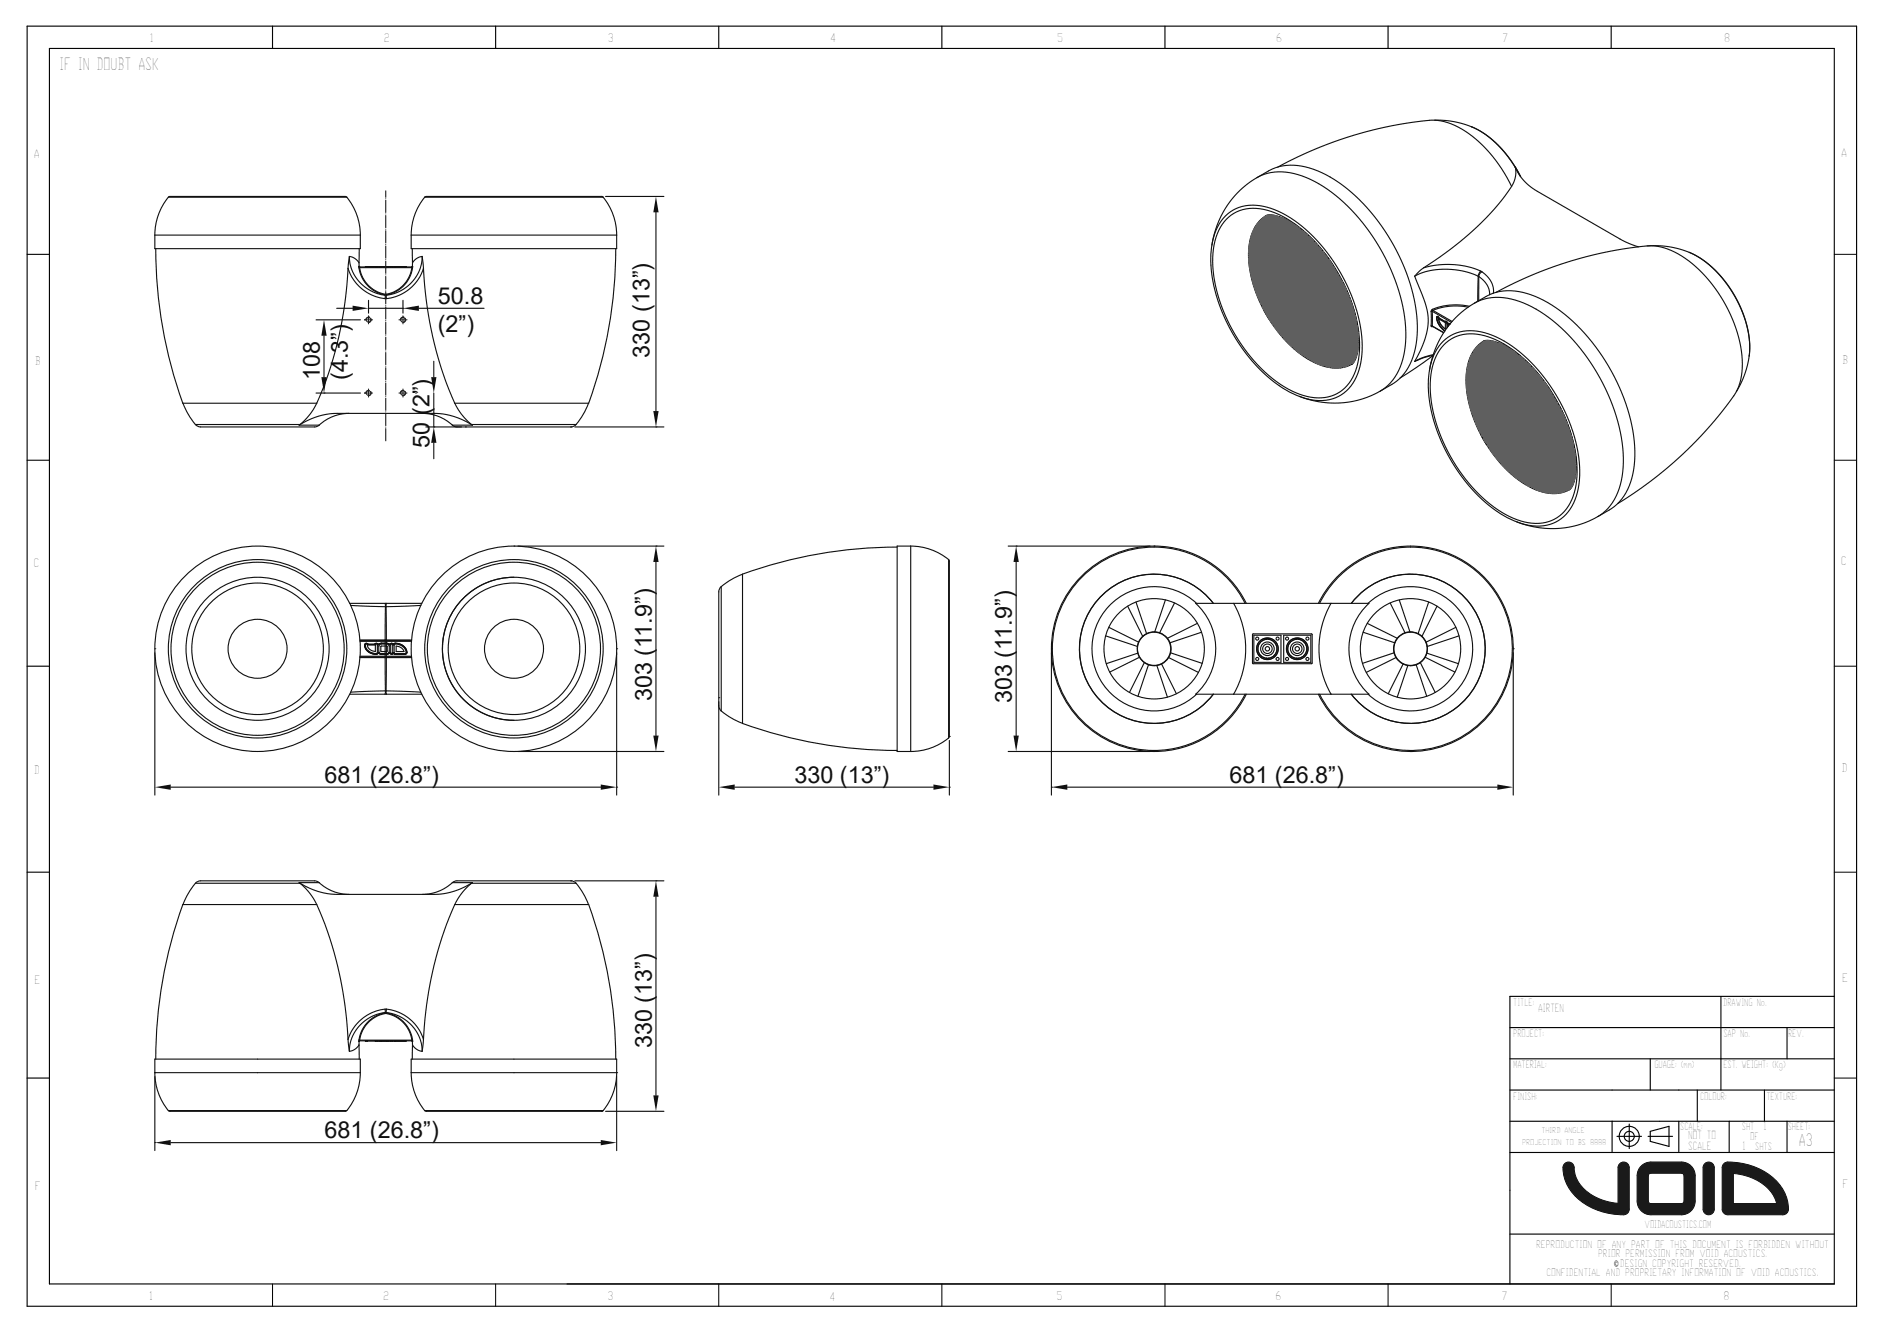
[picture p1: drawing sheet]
<svg xmlns="http://www.w3.org/2000/svg" width="420mm" height="297mm" viewBox="0 0 420 297" stroke-linecap="round" stroke-linejoin="round" font-family="sans-serif">
<defs><g id="words">
<g font-size="5.2" fill="#12100b">
<text x="97.7" y="67.8">50.8</text>
<text x="97.7" y="74.1">(2”)</text>
<text x="144.9" y="79.8" transform="rotate(-90 144.9 79.8)">330 (13”)</text>
<text x="71.3" y="84.8" transform="rotate(-90 71.3 84.8)">108</text>
<text x="77.6" y="84.8" transform="rotate(-90 77.6 84.8)">(4.3”)</text>
<text x="95.8" y="99.9" transform="rotate(-90 95.8 99.9)">50 (2”)</text>
<text x="145.4" y="156.4" transform="rotate(-90 145.4 156.4)">303 (11.9”)</text>
<text x="225.7" y="156.9" transform="rotate(-90 225.7 156.9)">303 (11.9”)</text>
<text x="72.4" y="174.7">681 (26.8”)</text>
<text x="177.2" y="174.7">330 (13”)</text>
<text x="274.2" y="174.7">681 (26.8”)</text>
<text x="145.4" y="233.9" transform="rotate(-90 145.4 233.9)">330 (13”)</text>
<text x="72.4" y="254">681 (26.8”)</text>
</g>
<g font-size="3.7">
<text x="13.3" y="15.7">IF IN DOUBT ASK</text>
<text x="401.3" y="255.8">A3</text>
</g>
<g font-size="2.6">
<text x="33.4" y="9.3">1</text>
<text x="85.6" y="9.3">2</text>
<text x="135.6" y="9.3">3</text>
<text x="185.2" y="9.5">4</text>
<text x="235.8" y="9.3">5</text>
<text x="284.6" y="9.3">6</text>
<text x="335" y="9.3">7</text>
<text x="384.6" y="9.3">8</text>
<text x="7.5" y="35.2">A</text>
<text x="410.7" y="34.9">A</text>
<text x="7.7" y="81.5">B</text>
<text x="410.9" y="81.2">B</text>
<text x="7.5" y="126.4">C</text>
<text x="410.6" y="126.1">C</text>
<text x="7.5" y="172.7">D</text>
<text x="410.7" y="172.4">D</text>
<text x="7.7" y="219.5">E</text>
<text x="410.9" y="219.2">E</text>
<text x="388.7" y="256.7">1</text>
<text x="393.3" y="252.2">1</text>
<text x="7.8" y="265.4">F</text>
<text x="411" y="265.1">F</text>
<text x="33.3" y="290.1">1</text>
<text x="85.5" y="290.1">2</text>
<text x="135.5" y="290.1">3</text>
<text x="185" y="290.2">4</text>
<text x="235.7" y="290.1">5</text>
<text x="284.5" y="290.1">6</text>
<text x="334.9" y="290.1">7</text>
<text x="384.4" y="290.1">8</text>
</g>
<g font-size="2.5">
<text x="343.1" y="225.8">AIRTEN</text>
<text x="376.6" y="254.1">NOT TO</text>
<text x="376.6" y="256.5">SCALE</text>
</g>
<g font-size="2.2">
<text x="337.5" y="224.6">TITLE:</text>
<text x="384.4" y="224.6">DRAWING No.</text>
<text x="337.5" y="231.4">PROJECT:</text>
<text x="384.4" y="231.4">SAP No.</text>
<text x="398.8" y="231.4">REV.</text>
<text x="337.5" y="238.3">MATERIAL:</text>
<text x="369" y="238.3">GUAGE: (mm)</text>
<text x="384.4" y="238.3">EST. WEIGHT: (Kg)</text>
<text x="337.5" y="245.3">FINISH:</text>
<text x="379.2" y="245.3">COLOUR:</text>
<text x="394" y="245.3">TEXTURE:</text>
<text x="374.8" y="252.1">SCALE:</text>
<text x="388.5" y="252.2">SHT</text>
<text x="390.4" y="254.5">OF</text>
<text x="391.5" y="256.7">SHTS</text>
<text x="398.7" y="252.1">SHEET:</text>
<text x="366.8" y="274.1">VOIDACOUSTICS.COM</text>
<text x="342.6" y="278.4">REPRODUCTION OF ANY PART OF THIS DOCUMENT IS FORBIDDEN WITHOUT</text>
<text x="356.5" y="280.5">PRIOR PERMISSION FROM VOID ACOUSTICS.</text>
<text x="344.9" y="284.7">CONFIDENTIAL AND PROPRIETARY INFORMATION OF VOID ACOUSTICS.</text>
<text x="360" y="282.6">©DESIGN COPYRIGHT RESERVED.</text>
</g>
<g font-size="1.8">
<text x="339.5" y="255.5">PROJECTION TO BS 8888</text>
<text x="343.8" y="252.8">THIRD ANGLE</text>
</g>
</g></defs>
<!-- layer: BORDER -->
<g fill="none" stroke="#000" stroke-width=".25">
<path d="M6 5.8h408.1v285.7h-408.1zM11 10.8h398.1v275.7h-398.1zM60.8 5.8v5M110.6 5.8v5M160.3 5.8v5M210.1 5.8v5M259.8 5.8v5M309.6 5.8v5M359.4 5.8v5M6 56.8h5M6 102.7h5M6 148.7h5"/>
<path d="M6 194.6h5M336.8 229.3h72.3M336.8 236.3h72.3M368.1 236.3v6.9M383.9 222.3v20.9M398.6 229.3v7M409.1 222.3h-72.3v64.2M6 240.6h5M336.8 250.2h72.3M336.8 257.2h72.3M336.8 243.2h72.3M359.6 250.2v7"/>
<path d="M360.7 253.6h5.4M363.4 250.8v5.5M367.6 253.6h5.5M368.1 252.4l4.2-1.1v4.5l-4.2-1.1zM374.5 250.2v7M378.6 243.2v7M385.7 250.2v7M393.6 243.2v7M398.6 250.2v7M336.8 275.4h72.3"/>
<circle cx="363.4" cy="253.6" r="1.12"/>
<circle cx="363.4" cy="253.6" r="2.24"/>
</g>
<path d="M409.1 56.8h5M409.1 102.7h5M409.1 148.7h5M409.1 194.6h5M409.1 240.6h5M60.8 286.5v5M110.6 286.5v5M160.3 286.5v5M210.1 286.5v5M259.8 286.5v5M309.6 286.5v5M359.4 286.5v5" fill="none" stroke="#000" stroke-width=".22"/>
<!-- layer: 0 -->
<path d="M348.9 259.8a1.29 1.29 0 0 1 1.6-.4 1.29 1.29 0 0 1 .6 1.5 8.8 8.8 0 0 0 6.9 7.1l2.9 .5v-8a1.25 1.25 0 0 1 1.2-1.2 1.25 1.25 0 0 1 1.3 1.2v9.3a1.25 1.25 0 0 1-1.3 1.3 14.3 14.3 0 0 1-12.1-5.9 8.1 8.1 0 0 1-1.3-5zM366.3 260l1.2-.6 .7-.1h6.8a3.1 3.1 0 0 1 3.1 3.1v5.6a3.1 3.1 0 0 1-3.1 3.1h-6.8a3.1 3.1 0 0 1-3-3.1v-5.6a3.1 3.1 0 0 1 1.1-2.4zM380.1 259.8a1.25 1.25 0 0 1 1.4-.4 1.25 1.25 0 0 1 .9 1.1v9.3a1.25 1.25 0 0 1-1.3 1.3 1.25 1.25 0 0 1-1.2-1.3v-9.3zM384.4 259.8l.6-.4a14.3 14.3 0 0 1 12.5 5.8 8.1 8.1 0 0 1 1.3 5 1.25 1.25 0 0 1-1.1 .9h-12.3a1.25 1.25 0 0 1-1.3-1.3v-9.3zM367.9 261.9h7.4l.3 .5-.1 5.9-.5 .3-7.1-.1-.2-.5v-5.6zM386.6 261.8a11 11 0 0 1 9.3 5.7l.4 1.1h-9.7z" fill="none" stroke="#000" stroke-width=".22"/>
<g fill="#191924">
<path d="M349.1 259.5a1.3 1.3 0 0 1 1.5 0 1.3 1.3 0 0 1 .5 1.4 8.8 8.8 0 0 0 6.9 7.1l2.9 .5v-8a1.25 1.25 0 0 1 1.2-1.2 1.25 1.25 0 0 1 1.3 1.2v9.3a1.25 1.25 0 0 1-1.3 1.3 14.3 14.3 0 0 1-12.1-5.9 8.1 8.1 0 0 1-1.3-5z" fill-rule="evenodd"/>
<path d="M367.7 262.1l.5-.3 7.1 .1 .3 .5-.1 5.9-.5 .3-7.1-.1-.2-.5zM365.8 260.4l-.6 1.3v.7v5.6a3.1 3.1 0 0 0 3 3.1h6.8a3.1 3.1 0 0 0 3.1-3.1v-5.6a3.1 3.1 0 0 0-3.1-3.1h-6.8a3.1 3.1 0 0 0-2.4 1.1z" fill-rule="evenodd"/>
<path d="M380.1 259.8a1.25 1.25 0 0 1 1.4-.4 1.25 1.25 0 0 1 .9 1.1v9.3a1.25 1.25 0 0 1-1.3 1.3 1.25 1.25 0 0 1-1.2-1.3v-9.3z" fill-rule="evenodd"/>
<path d="M386.6 261.8a11 11 0 0 1 9.3 5.7l.4 1.1h-9.7zM384.4 259.8l-.3 .7v9.3a1.25 1.25 0 0 0 1.3 1.3h12.3a1.25 1.25 0 0 0 1.2-1.3 10.6 10.6 0 0 0-7.6-9.4 15.4 15.4 0 0 0-6.3-1z" fill-rule="evenodd"/>
</g>
<g fill="none" stroke="#12100b" stroke-width=".25">
<path d="M280.4 39.6a12.2 12.2 0 0 1 10.9 0 36.6 36.6 0 0 1 16.4 15.6 38.6 38.6 0 0 1 5.8 21.1 13.1 13.1 0 0 1-5.6 11M280.4 39.6l2.5-1.5a12.2 12.2 0 0 1 11 0 36.6 36.6 0 0 1 16.4 15.6 37.9 37.9 0 0 1 5.7 22.1 12.5 12.5 0 0 1-5.6 10l-2.5 1.5M280.4 39.6l-1.9 1.2-1.8 1.5-1.6 1.8-1.5 1.9-1.2 2.1-.8 1.9-.8 2.4-.5 2.3M318.8 26.8a14.7 14.7 0 0 1 10.5 4.3 32.5 32.5 0 0 1 7.9 10.5M318.8 26.9l-4.4 .5-4.3 .7-4.3 1-4.4 1.2-4.3 1.5-4.2 1.7-7.9 3.8M320 26.8l1.9 .1 2.3 .2 4.1 1.2M328.3 28.3a21.8 21.8 0 0 1 9.7 9.1M328.3 28.3l3.1 1.7 3 2.6 2.6 3.2 2.2 3.6M338 37.3v.1M338 37.3l1.1 2M338 37.3a11.1 11.1 0 0 0 4.9 5.4l18.5 10.7 1.8 .9 2.3 .8M338 37.4a5.9 5.9 0 0 1-.8 4.2"/>
<path d="M34.5 52.5v3h45.9v-3M34.5 52.5h45.9M34.7 55.5a101.6 101.6 0 0 0 6.1 34.5h29.9M37.5 44l.4-.2h39.1l.4 .2M37.5 44a13.4 13.4 0 0 0-3 8.5M37.5 44h39.9M77.4 44a13.4 13.4 0 0 1 3 8.5M77.6 59.9a9.8 9.8 0 0 0 8.3 6.7M77.6 59.9l-.7 8.2-1.5 7.7-2 7.1-2.7 7.1M77.9 57.2l-.3 2.7M77.9 57.2a8.9 8.9 0 0 0 8.1 8.7M77.9 57.2a3 3 0 0 1 2.2 1.4"/>
<path d="M80 59.4l.2 .2M80 59.4l.1 .3M80.1 59.7a7.2 7.2 0 0 0 5.8 6.1M80.1 58.6v.8M80.1 55.5v3.1M80.2 59.6v.1M80.2 59.6h11.7M80.2 59.7h11.7M80.2 59.7a7 7 0 0 0 5.7 6M80.2 59.7h-.1M81.5 59.5l2.7 .1M83.9 59.5v.1"/>
<path d="M84.5 59.5h2.3M84.6 59.5v.1M85 59.5v.1M86.3 59.5v.1M86.7 59.5v.1M87.1 59.6h.5M87.9 59.6h2.7M88.1 59.5v.1M90.4 59.5v.1M91.7 52.5v3h45.8v-3M91.7 52.5h45.8M91.9 59.7a7 7 0 0 1-5.8 6"/>
<path d="M91.9 59.7h.1M91.9 59.6v.1M92 55.5v3.1M92 59.4h.1M92 59.4l-.2 .2M92 58.6v.8M92 59.7a7.2 7.2 0 0 1-5.8 6.1M92 59.4l-.1 .2M92 59.4v.3M94.2 57.2a8.9 8.9 0 0 1-8.1 8.7M94.2 57.2l.3 2.7M94.2 57.2l-1.3 .5-.9 .9"/>
<path d="M94.5 59.9l.7 8.2 1.5 7.7 2 7.1 2.7 7.1M94.5 59.9a9.8 9.8 0 0 1-8.3 6.7M94.7 44h39.8M94.7 44a13.4 13.4 0 0 0-3 8.5M94.7 44l.4-.2h39.1l.3 .2M134.5 44a13.4 13.4 0 0 1 3 8.5M137.3 55.5a101.6 101.6 0 0 1-6 34.5h-29.9M273.5 48.9a9.1 9.1 0 0 1 9.9-1.8 27.4 27.4 0 0 1 13.2 10.9 33.9 33.9 0 0 1 6.6 20.3 11.4 11.4 0 0 1-4.4 9.2 10.1 10.1 0 0 1-9.8 .1 32.2 32.2 0 0 1-14.7-15 29.5 29.5 0 0 1-3.5-18 11.1 11.1 0 0 1 2.7-5.7zM282.4 48.1a8.9 8.9 0 0 0-3.9 7.6 29.1 29.1 0 0 0 7.8 19.9 18.4 18.4 0 0 0 10.7 6.5 7.2 7.2 0 0 0 4.6-.8M282.4 48.1h.1M282.4 48.1l.7-.2 1 .1 2.2 .7 2.6 1.5 2.6 2 2.4 2.5 2.1 2.5 1 1.4 2.8 4.8 2 5.3 .7 2.7 .4 2.5 .1 2.5-.2 2.1-.5 1.7-.7 1M317.6 59.8l-2.1 1.8"/>
<path d="M317.6 59.8a19.1 19.1 0 0 1 12.7 .7M337.2 41.6a65.8 65.8 0 0 1-19.6 18.2M367.4 54.9a14.4 14.4 0 0 1 10.1 4 31.7 31.7 0 0 1 11.1 22.3 14.5 14.5 0 0 1-4.1 10.1l-5.1 5.9-5.6 5.6-6.3 5.1-6.7 4.5M367.4 54.9l-4.4 .5-4.3 .8-4.4 1-4.3 1.2-4.3 1.4-4.2 1.7-7.9 3.8M367.5 54.9l2.4-.1 2.3 .2 2.4 .6 2.1 .7M376.7 56.3h.1M376.8 56.3a24.3 24.3 0 0 1 12.2 14.4 19.3 19.3 0 0 1 1.2 8.7M376.8 56.3l2.8 1.6 2.6 2 2.4 2.6 2.2 3.3 1.7 3.5 1.2 3.6 .5 3.3v3.2M85.9 66.6h.3M85.9 65.8l.1 .1M85.9 65.8h.3M85.9 65.7v.1"/>
<path d="M85.9 65.7h.2M86 65.9l-.1 .7M86 65.9h.1M86.1 65.9l.1 .7M86.1 65.7l.1 .1M86.2 65.8l-.1 .1M281.9 69.2l1.1 2M315.5 61.6l2 4.9 .7 2.2a15 15 0 0 1-2 10.8l-.7 1.1M319.2 72.7h.3M319.2 69.5v3.2M319.2 72.7l.3 .2M319.5 69.5v3.2"/>
<path d="M319.5 69.5h-.3M319.5 72.7v.1M319.5 72.7l2.5 1.5M319.5 69.5l4.2 2.4M319.5 72.8h.1M319.5 69l-.3 .5M319.5 69l.1 .3M319.5 72.8l2.5 1.5M319.5 72.8v.1M319.6 69.3l-.1 .2M319.6 69.3l4.3 2.4M319.6 79.3l-3.6 2.7-3.7 2.3"/>
<path d="M319.7 79.3l-2.1 .5-2.1 .8M319.7 79.1v.1a13 13 0 0 0-4.2 1.4M320.4 70.8a4.4 4.4 0 0 0 1.8 3.1M320.4 70.8l.3-.2 .4 .4M320.4 70.8h.1M320.5 70.8a4.4 4.4 0 0 0 1.8 3M320.6 70.6l-.1 .2M320.6 70.8h.1M320.6 70.8l.3 .4M320.6 70.8h-.1M320.6 70.6v.2M320.7 70.8h.1"/>
<path d="M320.7 70.6v.2M320.8 70.7l-.2 .1M320.9 71.2l.4 1.1 1.1 1.2v-1.6l.4 .4M320.9 71.2l-.3-.4a3.4 3.4 0 0 0 1.7 3M320.9 71.2l.4 1.1 1.1 1.1M320.9 71.2l1.5 .8M321.1 71h.1M321.1 71l1.3 .8M321.1 71.1l-.2 .1M321.9 76.2a9.5 9.5 0 0 1 10.1-1.7 30.3 30.3 0 0 1 14.7 13 33.8 33.8 0 0 1 5.6 19.6 10.9 10.9 0 0 1-5.3 9.4 11.3 11.3 0 0 1-10-.6 27.5 27.5 0 0 1-7.4-5.3l-1.9-2.1-1.9-2.5-1.8-2.7-1.4-2.5-1.4-2.9-1-2.7-.8-2.7-.5-2.9a20.4 20.4 0 0 1 1.2-11l.8-1.3zM322.1 76.9a9.1 9.1 0 0 1 9.9-1.7 27.4 27.4 0 0 1 13.1 10.8 33.9 33.9 0 0 1 6.6 20.3 11.4 11.4 0 0 1-4.3 9.2 10.1 10.1 0 0 1-9.9 .1 32.2 32.2 0 0 1-14.6-15 29.5 29.5 0 0 1-3.6-18 11.1 11.1 0 0 1 2.8-5.7zM322.4 71.8h-.1a.37 .37 0 0 1 .5-.1 .37 .37 0 0 1 .1 .4"/>
<path d="M322.4 71.8l.2 .1M322.4 71.7v.1M322.5 71.9l.3 .3M322.5 71.7l-.1 .1M322.5 71.7h.1M322.6 71.7h.1M322.7 71.8l-.3 .1M322.8 72.3v.8M322.8 72.2v.1M322.8 72.2l.4 .3M322.8 72.2v.9M322.9 72.1h.1"/>
<path d="M322.9 72.1l.2 .1M323 72.1l-.2 .1M323 72.7v.1M323.1 72.2h.4zM323.2 72.2l.2 .1M323.2 72.4h.1M323.3 72.4l-.3 .3M323.3 72.4h-.1M323.4 72.3l-.2 .1M327.5 68.6a13.6 13.6 0 0 0-7.9 .7M327.8 68.4a14 14 0 0 0-8.3 .6M328.9 67.6a12.2 12.2 0 0 1 10.9 0 36.6 36.6 0 0 1 16.4 15.6 38.6 38.6 0 0 1 5.8 21.1 13.3 13.3 0 0 1-5.1 10.7l-.5 .3"/>
<path d="M328.9 67.6l-1.8 1.2-1.9 1.6-1.6 1.7-1.4 1.9-1.1 1.8-1 2.2-.8 2.4-.5 2.3M328.9 67.6l2.6-1.4a12.2 12.2 0 0 1 10.9-.1 36.6 36.6 0 0 1 16.4 15.6 38.6 38.6 0 0 1 5.8 21.1 13.3 13.3 0 0 1-5.1 10.7l-3.1 1.8M329.7 61.6l-1.9-.7-2.1-.5-2-.3h-2.3a12.9 12.9 0 0 0-5.9 1.5M329.7 61.6l.1 .1M329.7 61.6l-.1 5.6M329.8 61.7a4.6 4.6 0 0 1 2.4 4.1M329.8 61.7v5.4M330.3 60.5l.2 .1M330.3 60.5l-.4 .5-.2 .6M330.5 60.6l-.4 .5-.3 .6M330.5 60.6a5.1 5.1 0 0 1 2.6 4.8M331 76.1l1.3-.1 1.7 .4 1.9 .9 2.1 1.3 2 1.6 2 2 3.5 4.4 2.8 4.8 .7 1.6 1.3 3.4 .8 3 .4 3.3v2.7l-.5 2.5-.5 .9-.4 .5"/>
<path d="M331 76.1h.1M331 76.1a8.9 8.9 0 0 0-4 7.7 29.1 29.1 0 0 0 7.9 19.8 18.5 18.5 0 0 0 10.6 6.5 7.2 7.2 0 0 0 4.6-.8M390.1 79.5l-.4 2.2-.6 2-1.8 3.7M390.2 79.4l-.1 .1M40.8 90a16.4 16.4 0 0 0 2.8 4.7M43.6 94.7h23.3M43.6 94.7l.5 .4 .6 .2h25.5l1-.4M66.7 94.9a16 16 0 0 1 8.5-2.7h21.7a16.1 16.1 0 0 1 8.5 2.7M66.7 94.9h4.5M66.9 94.7l-.2 .2M70.6 90a13.8 13.8 0 0 1-3.7 4.7M77.9 92.2a9.8 9.8 0 0 0-6.7 2.7"/>
<path d="M94.2 92.2a9.8 9.8 0 0 1 6.7 2.7M96.8 80.6v3.6M96.8 87.7v7.6M96.8 98.8v3.6M100.9 94.9l1 .4M100.9 94.9h4.5M101.4 90a13.8 13.8 0 0 0 3.8 4.7M105.2 94.7l.2 .2M105.2 94.7h23.3M128.5 94.7l-.5 .4-.7 .2h-32.3M131.3 90a16.4 16.4 0 0 1-2.8 4.7M285.3 86.1l-2.6-2.1-2.5-2.5-2.2-2.6-2.2-3.1-1.9-3.3-1.4-3.2-1.2-3.4-.8-3.5a21.7 21.7 0 0 1 .7-11.1 8.9 8.9 0 0 1 11.4-5.1 27.7 27.7 0 0 1 14.2 11.2 34.8 34.8 0 0 1 7 21.7 10.9 10.9 0 0 1-5.3 9.4 11.7 11.7 0 0 1-10.4-.8l-2.7-1.6"/>
<path d="M301.6 81.2v.1M307.9 87.3l-2.1 1-2 .7-2.4 .6-2.2 .3h-2.5l-2.3-.2-2.3-.5-2.3-.7M330.4 97.2l1.2 2M350.1 109.3h.1M356.4 115.3l-2 1-2.1 .7-2.4 .6-2.2 .3h-2.2l-2.6-.2-2.3-.5-2.3-.7M78 134.6h7.9M78.2 135.1l7.8 .3M85.9 134.6h.3M85.9 134.6l.1 .8M86 135.4v18.8M86 135.4h.1M86.1 135.4v18.8"/>
<path d="M86.2 134.6l-.1 .8M86.2 134.6h7.9M93.9 135.1l-7.8 .3M114.6 128.8a16 16 0 0 0-15.9 16 16 16 0 0 0 15.9 15.9M160.9 130.9l-.4 .5-.2 .7v25.4l.2 .6 .4 .5M160.9 130.9v27.7M165.6 128.1a16.4 16.4 0 0 0-4.7 2.8M200.1 122.1a101.6 101.6 0 0 0-34.5 6v33.3M203.1 121.9a13.4 13.4 0 0 1 8.5 3M203.1 121.9h-3v45.8h3M203.1 121.9v45.8M211.6 124.9l.2 .3v39.1l-.2 .4"/>
<path d="M211.6 124.9v39.8M246.1 132.6a16.7 16.7 0 0 1 24.5 2 16.6 16.6 0 0 0-24.4-2.1 16.6 16.6 0 0 0 0 24.5 16.6 16.6 0 0 0 24.4-2.1 16.7 16.7 0 0 1-24.4 2.2 16.7 16.7 0 0 1-.1-24.5zM247.3 140l6.7 3.3M251.5 135.3l3.4 6.7M253.4 134.3l2.3 7.1M259.9 133.9l-2.3 7.1M262 134.5l-3.3 6.7M266.9 134.6a13.9 13.9 0 0 0-19.4 .5 13.9 13.9 0 0 0 0 19.4 13.9 13.9 0 0 0 19.4 .4M267.1 139.1l-6.7 3.3M275.2 134.6a20.4 20.4 0 0 1 0 20.3M275.2 134.6h21.7M275.2 134.6h-8.5a13.7 13.7 0 0 1 0 20.3h8.5"/>
<path d="M277.7 134.6a22.7 22.7 0 0 0-34.5-7.5 22.7 22.7 0 0 0 0 35.3 22.7 22.7 0 0 0 34.5-7.5M278 134.6a22.9 22.9 0 0 0-34.9-7.7 22.9 22.9 0 0 0 0 35.7 22.9 22.9 0 0 0 34.9-7.7M294.1 134.6a22.9 22.9 0 0 1 34.9-7.7 22.9 22.9 0 0 1 0 35.7 22.9 22.9 0 0 1-34.9-7.7M294.3 134.6a22.7 22.7 0 0 1 34.6-7.5 22.7 22.7 0 0 1 0 35.3 22.7 22.7 0 0 1-34.6-7.5M296.9 134.6h8.4a13.7 13.7 0 0 0 0 20.3h-8.4M296.9 134.6a20.4 20.4 0 0 0 0 20.3M302.6 133.2a16.7 16.7 0 0 1 24.2 .2 16.7 16.7 0 0 1-1.4 24.1 16.7 16.7 0 0 1-24-2.6 16.6 16.6 0 0 0 24.5 2.1 16.6 16.6 0 0 0 0-24.5 16.6 16.6 0 0 0-24.5 2.1zM305 139.1l6.6 3.3M305.1 134.6a13.9 13.9 0 0 1 19.4 .5 13.9 13.9 0 0 1 0 19.4 13.9 13.9 0 0 1-19.4 .4M310.1 134.5l3.3 6.7M312.1 133.9l2.4 7.1M318.7 134.3l-2.4 7.1"/>
<path d="M320.5 135.3l-3.3 6.7M324.7 140l-6.6 3.3M78 154.9h7.9M80.3 146.7h5.6M80.3 146.6h11.5M80.3 143h11.5M80.3 143.1h11.5M80.3 146.4h11.5M81.3 143.9a2.42 2.42 0 0 0 2.6 2.1M81.3 143.9h.1M81.4 143.9a2.31 2.31 0 0 0 2.8 2l.1-.1M81.4 144.1v.2"/>
<path d="M81.4 143.9a2.38 2.38 0 0 0 2.5 2.1M82 143.9l-.3-.2-.1 .1a2.04 2.04 0 0 0 2.5 2l.1-.2M82 143.9a1.71 1.71 0 0 0 1.7 1.5v-1.5M82 143.9h1.7M82.1 143.8a.37 .37 0 0 0-.5-.2 .37 .37 0 0 0-.2 .3M82.1 143.8l-.5-.2-.2 .3M82.1 143.8h1.5M82.1 143.8a.41 .41 0 0 0-.5-.3 .41 .41 0 0 0-.3 .4M82.1 143.8h.1M83.4 145.9l.4 .1M83.6 143.8l.1-.2a.41 .41 0 0 1 .6 .2M83.6 143.8h.1"/>
<path d="M83.6 143.8l.4-.2 .3 .2M83.6 143.8a.36 .36 0 0 1 .3-.2 .36 .36 0 0 1 .4 .2M83.7 143.9l.2-.2 .3 .2M83.9 146h.1M84.2 143.9h.4M84.2 145.6h.4M84.2 143.9v1.7M84.3 145.7v.1M84.3 145.7h.2M84.3 145.7l-.4 .3M84.3 143.8h.2M84.3 145.8h.2"/>
<path d="M84.3 145.8h.1M84.3 145.8l-.4 .2M84.3 143.8h.1M84.5 145.8l.5 .2M84.5 143.8h.1M84.5 145.8h.1M84.5 145.8l.5 .2h1.3l.5-.2M84.5 145.7v.1M84.5 145.7l.5 .3M84.6 144l.4-.3 1.6 .1 .2 .5-.1 1.3-.4 .2h-1.5l-.3-.5zM85 144.2h1.3v1.2h-1.3zM85 143.5l-.5 .3"/>
<path d="M85 143.6l-.5 .2M85 143.5l1.3 .1M85 143.5v.1M85 146h.1M85 146h1.3M85 143.6h1.3M85.9 154.9h.3M85.9 146.7h.3M85.9 142.8v.2M85.9 142.8h.3M85.9 142.8h-5.6M85.9 146.6v.1"/>
<path d="M86 154.2l-.1 .7M86 154.2l-7.8 .3M86 154.2h.1M86.1 154.2l.1 .7M86.1 154.2l7.8 .2M86.1 146.6l.1 .1M86.2 142.8l-.1 .2M86.2 142.8h5.6M86.2 154.9h7.9M86.3 143.5l.5 .3M86.3 143.5v.1M86.3 146h.1"/>
<path d="M86.3 143.6l.5 .2M86.7 143.9h.4M86.7 145.6h.4M86.8 145.7l-.5 .3M86.8 145.7v.1M86.8 145.7h.2M86.8 143.8h.2M86.8 145.8l-.5 .2M86.8 143.8h.1M86.8 145.8h.2M87 143.8l.1-.2a.41 .41 0 0 1 .6 .2M87 143.8h.1"/>
<path d="M87 145.8a.39 .39 0 0 0 .4 .2 .39 .39 0 0 0 .3-.2M87 145.8l.3 .2 .4-.2M87 143.8l.4-.2 .3 .2M87 145.7l.3 .2 .4-.2M87 145.7v.1M87.1 145.6l.3 .2 .2-.2M87.1 143.9v1.7M87.1 143.9l.3-.2 .2 .2M87.6 143.9h.3M87.6 145.6h.3M87.6 143.9v1.7M87.7 145.7v.1"/>
<path d="M87.7 145.7h.1M87.7 143.8h.1M87.7 145.8h.1M87.8 145.8l.3 .2M87.8 143.8h.1M87.8 145.8h.1M87.8 145.7v.1M87.8 145.7l.3 .3M87.9 143.9v1.7M87.9 143.9l.1-.1a2.04 2.04 0 0 1 2.5 2h-2.4l-.2-.2M88.1 143.6a2.4 2.4 0 0 1 2.6 2M88.1 143.5a2.42 2.42 0 0 1 2.7 2.1"/>
<path d="M88.1 143.6l-.3 .2M88.1 143.5l-.3 .3M88.1 143.5v.1M88.1 146h.1M88.1 146h2.3M88.3 143.6h.4M88.4 144.2l.7 .1a1.59 1.59 0 0 1 1 1.1h-1.7zM90.4 146h.1M90.7 145.2v.2M90.7 145.6l-.3 .4M90.7 145.6h.1M90.7 145.6l-.3 .4h-2.3l-.3-.2"/>
<path d="M90.8 145.6l-.4 .4M91.8 146.7h-5.6M160.9 158.6a16.5 16.5 0 0 0 4.7 2.8M246.6 141.9l7.1 2.4M253.7 144.3l.1 1.4M253.8 145.7l.4 1M253.8 145.7l-7.1 2.4M254 143.3l-.3 1M254.2 146.7l1 1.2M254.2 146.7l-6.7 3.3M254.9 142l-.9 1.3M255.2 147.9l-3.3 6.6"/>
<path d="M255.2 147.9l1 .4M255.7 141.4l-.8 .6M256.2 148.3l.9 .2h.9M256.2 148.3l-2.4 7.1M257.6 141l1.1 .2M257.6 141l-1.2 .1-.7 .3M258 148.5l2.4 7.1M258.7 141.2l1.1 .6 .6 .6M259.1 148.2l-1.1 .3M259.1 148.2l3.3 6.6M260.4 142.4l.6 1M260.7 146.7l6.6 3.3"/>
<path d="M260.7 146.7l-.9 1-.7 .5M261 143.4l.2 1.4-.1 .9M261.1 145.7l-.4 1M261.1 145.7l7 2.3M268 141.1l-7 2.3M275.2 154.9h21.7M279.4 141.5h13.2v6.6h-13.2zM279.7 141.7h6v6.1h-6zM282.4 142.5h.6M282.4 142.5v.2M282.4 142.7a2.13 2.13 0 0 0-1.9 2.1 2.13 2.13 0 0 0 2 2.1M282.4 142.7h.6"/>
<path d="M282.4 142.7a2.12 2.12 0 0 0-1.8 2.1 2.12 2.12 0 0 0 1.9 2.1M282.5 147.1h.4M282.5 146.9v.2M282.5 146.9h.1M282.5 147v.1M282.5 147h.3M282.5 146.9h.3M282.5 146.9v.1M282.8 146.9h.1M282.8 147l.1 .1M282.8 146.9v.1M282.9 146.9v.2"/>
<path d="M283 142.5v.2M283 142.7a2.12 2.12 0 0 1 1.8 2.1 2.12 2.12 0 0 1-2 2.1M283 142.6v.1M283 142.5h.1M283 142.6a2.15 2.15 0 0 1 1.8 2.2 2.15 2.15 0 0 1-1.9 2.1M283 142.5v.1M286.3 141.7h6.1v6.1h-6.1zM289 142.5h.7M289 142.6a2.13 2.13 0 0 0-1.8 2.2 2.13 2.13 0 0 0 2 2.1M289 142.5h.1M289 142.6v.1M289 142.5v.1"/>
<path d="M289 142.7a2.12 2.12 0 0 0-1.8 2.1 2.12 2.12 0 0 0 2 2.1M289 142.5v.2M289 142.7h.7M289.2 147.1h.1M289.2 147h.3M289.2 146.9h.3M289.2 146.9v.2M289.5 147h.1M289.5 146.9v.2M289.7 142.7a2.12 2.12 0 0 1 1.8 2.1 2.12 2.12 0 0 1-2 2.1M289.7 142.5v.2M289.7 142.5v.1"/>
<path d="M289.7 142.5h.1M289.7 142.6v.1M289.7 142.6a2.13 2.13 0 0 1 1.8 2.2 2.13 2.13 0 0 1-2 2.1M304 141.1l7.1 2.3M310.9 145.7l.5 1M310.9 145.7l-7 2.3M311.1 143.4l-.2 .9v1.4M311.4 146.7l.5 .7 1.1 .8M311.4 146.7l-6.7 3.3M311.6 142.4l-.5 1M313 148.2l1 .3M313 148.2l-3.3 6.6"/>
<path d="M313.4 141.2l-1.1 .6-.7 .6M314 148.5l-2.4 7.1M314.5 141l-1.1 .2M314.5 141l1.1 .1 .7 .3M315.9 148.3l2.3 7.1M315.9 148.3l-1 .2h-.9M316.3 141.4l.9 .6M316.8 147.9l-.9 .4M316.8 147.9l3.3 6.6M317.2 142l.9 1.3M317.9 146.7l6.6 3.3M317.9 146.7l-1.1 1.2"/>
<path d="M318.1 143.3l.3 1M318.3 145.7l-.4 1M318.3 145.7l7 2.4M318.4 144.3l-.1 1.4M325.4 141.9l-7 2.4M165.6 161.4a101.6 101.6 0 0 0 34.5 6.1M211.6 164.7a13.4 13.4 0 0 1-8.5 3M66.7 197l.2 .1M66.7 197h4.5M66.7 197a16 16 0 0 0 8.5 2.6h21.7a16 16 0 0 0 8.5-2.6M66.9 197.1l.6 .5a13.7 13.7 0 0 1 3.1 4.2M66.9 197.1h-23.3a16.4 16.4 0 0 0-2.8 4.7"/>
<path d="M71.2 197l-1-.5h-25.5l-.6 .2-.5 .4M71.2 197a9.8 9.8 0 0 0 6.7 2.6M100.9 197l1-.5h25.4l.7 .2 .5 .4M100.9 197h4.5M100.9 197a9.8 9.8 0 0 1-6.7 2.6M105.2 197.1l-.6 .5a13.7 13.7 0 0 0-3.2 4.2M105.2 197.1h23.3M105.4 197l-.2 .1M128.5 197.1a16.4 16.4 0 0 1 2.8 4.7M70.7 201.8h-29.9a101.6 101.6 0 0 0-6.1 34.5M70.7 201.8l2.7 7 2.1 7.6 1.4 7.4 .7 8.1M101.4 201.8h29.9a101.6 101.6 0 0 1 6 34.5"/>
<path d="M101.4 201.8l-2.7 7-2.1 7.6-1.4 7.4-.7 8.1M34.5 239.4a13.4 13.4 0 0 0 3 8.4M34.5 239.4v-3.1h45.9v3.1M34.5 239.4h45.9M77.6 231.9l.3 2.7M80 232.4h.1M80.1 232.1h.1M80.1 232.1l-.1 .3M80.1 233.2v3.1M80.1 233.2l-1 .9-1.2 .5M80.1 232.4v.8M80.2 232.2h11.7"/>
<path d="M80.2 232.2l-.2 .2M80.2 232.1v.1M80.2 232.1h11.7M80.2 232.2l-.1 .2M80.4 239.4a13.4 13.4 0 0 1-3 8.4M81.5 232.2l9.1 .1M82 232.2v.1M83.7 232.2v.1M84.2 232.2v.1M84.5 232.3h.1M84.6 232.2v.1M85 232.2v.1"/>
<path d="M85.9 225.2h.3M85.9 225.2l.1 .7M85.9 225.2a9.8 9.8 0 0 0-8.3 6.7M85.9 226v.2M85.9 226h.3M85.9 226a7.2 7.2 0 0 0-5.8 6.1M85.9 226.2h.2M85.9 226.2a7 7 0 0 0-5.7 5.9M86 225.9l-.1 .1M86 225.9a8.9 8.9 0 0 0-8.1 8.7M86 225.9h.1M86.1 225.9l.1 .1"/>
<path d="M86.1 225.9a8.9 8.9 0 0 1 8.1 8.7M86.1 226.2a7 7 0 0 1 5.8 5.9M86.2 226a7.2 7.2 0 0 1 5.8 6.1M86.2 226l-.1 .2M86.2 225.2l-.1 .7M86.2 225.2a9.8 9.8 0 0 1 8.3 6.7M86.3 232.2v.1M86.7 232.2v.1M86.8 232.3h.1M87.1 232.2v.1M87.6 232.2v.1M87.9 232.2v.1"/>
<path d="M88.1 232.2v.1M90.6 232.3h.1M91.7 239.4a13.4 13.4 0 0 0 3 8.4M91.7 239.4v-3.1h45.8v3.1M91.7 239.4h45.8M91.8 232.2l.2 .2M91.9 232.1v.1M91.9 232.2l.1 .2M92 232.4v.8M92 233.2l.4 .4a2.96 2.96 0 0 0 1.8 1M92 233.2v3.1M92 232.1v.3"/>
<path d="M92 232.1h-.1M94.5 231.9l-.3 2.7M137.5 239.4a13.4 13.4 0 0 1-3 8.4M37.5 247.8h39.9M77.4 247.8l-.4 .2h-39.1l-.4-.2M94.7 247.8h39.8M134.5 247.8l-.3 .2h-39.1l-.4-.2"/>
<circle cx="57.4" cy="144.8" r="19.3"/>
<circle cx="57.4" cy="144.8" r="22.9"/>
<circle cx="57.4" cy="144.8" r="19.9"/>
<circle cx="57.5" cy="144.8" r="16"/>
<circle cx="57.5" cy="144.8" r="14.7"/>
<circle cx="57.5" cy="144.8" r="6.6"/>
<circle cx="114.6" cy="144.8" r="19.3"/>
<circle cx="114.6" cy="144.8" r="22.9"/>
<circle cx="114.6" cy="144.8" r="19.9"/>
<circle cx="114.6" cy="144.8" r="16"/>
<circle cx="114.6" cy="144.8" r="14.7"/>
<circle cx="114.6" cy="144.8" r="6.6"/>
<circle cx="257.4" cy="144.8" r="3.7"/>
<circle cx="257.4" cy="144.8" r="11.2"/>
<circle cx="280.4" cy="147" r=".34"/>
<circle cx="280.4" cy="142.5" r=".34"/>
<circle cx="282.7" cy="144.8" r="1.51"/>
<circle cx="282.7" cy="144.8" r="1.06"/>
<circle cx="282.7" cy="144.8" r="2.39"/>
<circle cx="282.7" cy="144.8" r="2.42"/>
<circle cx="282.7" cy="144.8" r=".49"/>
<circle cx="285" cy="147" r=".34"/>
<circle cx="285" cy="142.5" r=".34"/>
<circle cx="287.1" cy="147" r=".34"/>
<circle cx="287.1" cy="142.5" r=".34"/>
<circle cx="289.3" cy="144.8" r="1.51"/>
<circle cx="289.3" cy="144.8" r="2.42"/>
<circle cx="289.3" cy="144.8" r="2.39"/>
<circle cx="289.3" cy="144.8" r=".49"/>
<circle cx="289.3" cy="144.8" r="1.06"/>
<circle cx="291.6" cy="147" r=".34"/>
<circle cx="291.6" cy="142.5" r=".34"/>
<circle cx="314.6" cy="144.8" r="11.2"/>
<circle cx="314.6" cy="144.8" r="3.7"/>
</g>
<g fill="none" stroke="#1d1d1b" stroke-width=".22">
<circle cx="82.2" cy="71.4" r=".51"/>
<circle cx="89.9" cy="71.4" r=".51"/>
<circle cx="82.2" cy="87.7" r=".51"/>
<circle cx="89.9" cy="87.7" r=".51"/>
</g>
<path d="M82.2 72a.61 .61 0 0 0 .6-.6 .61 .61 0 0 0-.6-.6 .61 .61 0 0 0-.6 .6M89.9 72a.61 .61 0 0 0 .6-.6 .61 .61 0 0 0-.6-.6 .61 .61 0 0 0-.6 .6M82.2 88.3a.61 .61 0 0 0 .6-.6 .61 .61 0 0 0-.6-.6 .61 .61 0 0 0-.6 .6M89.9 88.3a.61 .61 0 0 0 .6-.6 .61 .61 0 0 0-.6-.6 .61 .61 0 0 0-.6 .6" fill="none" stroke="#1d1d1b" stroke-width=".22" stroke-dasharray="1.4 .3"/>
<path d="M81.3 71.4h1.8M82.2 70.5v1.8M89 71.4h1.8M89.9 70.5v1.8M81.3 87.7h1.8M82.2 86.8v1.8M89 87.7h1.8M89.9 86.8v1.8" fill="none" stroke="#1d1d1b" stroke-width=".22" stroke-dasharray="2.7 .3 0 .3"/>
<g fill="#12100b">
<path d="M96.2 84.2h1.2l-.6 3.5z"/>
<path d="M96.8 95.3l.6 3.5h-1.2z"/>
</g>
<path d="M92.7 87.7h.1M96.8 95.3h.1M103.8 95.3h.1" fill="none" stroke="#12100b" stroke-width=".22"/>
<path d="M70.5 71.4h9.9M72.3 74.9v9.3M70.5 87.7h9.9" fill="none" stroke="#12100b" stroke-width=".25"/>
<g fill="#12100b">
<path d="M72.3 71.4l.6 3.5h-1.2z"/>
<path d="M71.7 84.2h1.2l-.6 3.5z"/>
</g>
<path d="M81.3 71.4h.1M72.3 87.7h.1M81.3 87.7h.1" fill="none" stroke="#12100b" stroke-width=".22"/>
<path d="M75.1 68.8h3.6M82.2 67v2.9M82.2 68.8h7.7M89.9 67v2.9M93.4 68.8h14.6" fill="none" stroke="#12100b" stroke-width=".25"/>
<g fill="#12100b">
<path d="M78.7 68.2l3.5 .6-3.5 .6z"/>
<path d="M89.9 68.8l3.5-.6v1.2z"/>
</g>
<path d="M82.2 70.8h.1M89.9 70.8h.1M89.9 68.8h.1" fill="none" stroke="#12100b" stroke-width=".22"/>
<path d="M135.1 43.8h13M146.3 47.4v44.3M128.2 95.3h19.9" fill="none" stroke="#12100b" stroke-width=".25"/>
<g fill="#12100b">
<path d="M146.3 43.8l.6 3.6h-1.2z"/>
<path d="M145.7 91.7h1.2l-.6 3.6z"/>
</g>
<path d="M134.2 43.8h.1M127.3 95.3h.1M146.3 95.3h.1" fill="none" stroke="#12100b" stroke-width=".22"/>
<path d="M34.5 145.7v31.7M137.5 145.7v31.7M38.1 175.6h95.9" fill="none" stroke="#12100b" stroke-width=".25"/>
<g fill="#12100b">
<path d="M34.5 175.6l3.6-.5v1.1z"/>
<path d="M134 175.1l3.5 .5-3.5 .6z"/>
</g>
<path d="M34.5 144.8h.1M137.5 144.8h.1M137.5 175.6h.1" fill="none" stroke="#12100b" stroke-width=".22"/>
<path d="M115.5 121.9h32.6M146.3 125.4v38.7M115.5 167.7h32.6" fill="none" stroke="#12100b" stroke-width=".25"/>
<g fill="#12100b">
<path d="M145.7 164.1h1.2l-.6 3.6z"/>
<path d="M146.3 121.9l.6 3.5h-1.2z"/>
</g>
<path d="M114.6 121.9h.1M146.3 121.9h.1M114.6 167.7h.1" fill="none" stroke="#12100b" stroke-width=".22"/>
<path d="M160.3 156.6v20.8M163.9 175.6h44.3M211.8 165.2v12.2" fill="none" stroke="#12100b" stroke-width=".25"/>
<g fill="#12100b">
<path d="M160.3 175.6l3.6-.5v1.1z"/>
<path d="M208.2 175.1l3.6 .5-3.6 .6z"/>
</g>
<path d="M160.3 155.7h.1M211.8 164.3h.1M211.8 175.6h.1" fill="none" stroke="#12100b" stroke-width=".22"/>
<path d="M234.5 145.7v31.7M337.5 145.7v31.7M238.1 175.6h95.9" fill="none" stroke="#12100b" stroke-width=".25"/>
<g fill="#12100b">
<path d="M334 175.1l3.5 .5-3.5 .6z"/>
<path d="M234.5 175.6l3.6-.5v1.1z"/>
</g>
<path d="M234.5 144.8h.1M337.5 144.8h.1M234.5 175.6h.1" fill="none" stroke="#12100b" stroke-width=".22"/>
<path d="M224.9 121.9h31.6M226.6 125.4v38.7M224.9 167.7h31.6" fill="none" stroke="#12100b" stroke-width=".25"/>
<g fill="#12100b">
<path d="M226.1 164.1h1.1l-.6 3.6z"/>
<path d="M226.6 121.9l.6 3.5h-1.1z"/>
</g>
<path d="M226.6 121.9h.1M257.4 121.9h.1M257.4 167.7h.1" fill="none" stroke="#12100b" stroke-width=".22"/>
<path d="M128.2 196.5h19.9M146.3 200.1v44.3M135.1 248h13" fill="none" stroke="#12100b" stroke-width=".25"/>
<g fill="#12100b">
<path d="M145.7 244.4h1.2l-.6 3.6z"/>
<path d="M146.3 196.5l.6 3.6h-1.2z"/>
</g>
<path d="M127.3 196.5h.1M146.3 196.5h.1M134.2 248h.1" fill="none" stroke="#12100b" stroke-width=".22"/>
<path d="M34.5 240.2v16.5M38.1 255h95.9M137.5 240.2v16.5" fill="none" stroke="#12100b" stroke-width=".25"/>
<g fill="#12100b">
<path d="M134 254.4l3.5 .6-3.5 .6z"/>
<path d="M34.5 255l3.6-.6v1.2z"/>
</g>
<path d="M34.5 239.4h.1M137.5 239.4h.1M34.5 255h.1" fill="none" stroke="#12100b" stroke-width=".22"/>
<path d="M86 98.4v-55.8" fill="none" stroke="#1d1d1b" stroke-width=".25" stroke-dasharray="2.7 .3 0 .3"/>
<g fill="none" stroke="#625e5d" stroke-width=".22">
<path d="M278.5 58.2l.2-.1 .1 .2h-.3M278.6 58.7l.2 .1-.2 .1M278.6 55.2l.2 .1h-.3M278.6 57.6l.2 .2-.1 .1h-.1zM278.6 57.1l.2 .2-.1 .1h-.1zM278.6 56.6l.2 .2-.1 .1h-.1zM278.6 56.1l.2 .2-.1 .1-.2-.1zM278.6 55.6l.2 .2-.1 .1h-.1zM278.6 59.1l.2 .2-.2 .1M278.6 54.6l.2 .2-.2 .1M278.7 59.6h.1M278.7 54.1h.1"/>
<path d="M278.7 59.9h.1M278.7 59.6v.3M278.7 54.1v.3M278.8 53.7v.1M279 52.9l.2 .1v.1l-.3-.1M279 59.9l.2 .1v.1l-.3-.1zM279 59.4l.2 .1v.1l-.3-.1zM279 58.9l.2 .1v.1l-.3-.1zM279 58.4h.2v.2l-.3-.1zM279 57.9l.2 .1v.1h-.2zM279 57.4l.2 .1v.1l-.3-.1zM279 56.9l.2 .1v.1l-.3-.1z"/>
<path d="M279 56.4h.2v.2l-.3-.1zM279 55.9l.2 .1v.1l-.3-.1zM279 55.4l.2 .1v.1l-.3-.1zM279 54.9l.2 .1v.1l-.3-.1zM279 54.4h.2v.2l-.3-.1zM279 53.9l.2 .1v.1l-.3-.1zM279 53.4l.2 .1v.1l-.3-.1zM279.1 52.4h.1M279.2 52.4l-.1 .2M279.4 59.6l.3 .2-.1 .1-.2-.1zM279.4 59.1l.3 .2-.1 .1-.2-.1zM279.4 58.6l.3 .2-.1 .1-.2-.1z"/>
<path d="M279.4 58.1l.3 .2-.1 .1-.2-.1zM279.4 57.6l.3 .2-.1 .1-.2-.1zM279.4 57.1l.3 .2-.1 .1-.2-.1zM279.4 56.6l.3 .2-.1 .1-.2-.1zM279.4 56.1l.3 .2-.1 .1-.2-.1zM279.4 55.6l.3 .2-.1 .1-.2-.1zM279.4 55.1l.3 .2-.1 .1-.2-.1zM279.4 54.6l.3 .2-.1 .1-.2-.1zM279.4 54.1l.3 .2-.1 .1-.2-.1zM279.4 53.6l.3 .2-.1 .1-.2-.1zM279.4 53.1l.3 .2-.1 .1-.2-.1zM279.4 52.6l.3 .2-.1 .1-.2-.1z"/>
<path d="M279.4 52.4v-.1l.2-.2v.3M279.4 51.6l.3 .2-.1 .1h-.2zM279.4 52.4h.2M279.6 51.2l-.1 .2M279.9 59.9l.2 .1-.1 .1-.2-.1zM279.9 59.4l.2 .1-.1 .1-.2-.1zM279.9 58.9l.2 .1-.1 .1-.2-.1zM279.9 58.4l.2 .1-.1 .1-.2-.1zM279.9 57.9l.2 .1-.1 .1-.2-.1zM279.9 57.4l.2 .1-.1 .1-.2-.1zM279.9 56.9l.2 .1-.1 .1-.2-.1zM279.9 56.4l.2 .1-.1 .1-.2-.1z"/>
<path d="M279.9 55.9l.2 .1-.1 .1-.2-.1zM279.9 55.4l.2 .1-.1 .1-.2-.1zM279.9 54.9l.2 .1-.1 .1-.2-.1zM279.9 54.4l.2 .1-.1 .1-.2-.1zM279.9 53.9l.2 .1-.1 .1-.2-.1zM279.9 53.4l.2 .1-.1 .1-.2-.1zM279.9 52.9l.2 .1-.1 .1-.2-.1zM279.9 52.4l-.1 .1 .2 .1v-.2M279.9 51.9l.2 .1-.1 .1-.2-.1zM279.9 51.4l.2 .1-.1 .1-.2-.1zM279.9 50.9l.2 .1-.1 .1-.2-.1zM279.9 52.4h.1"/>
<path d="M280 50.4l-.1 .2M280.3 52.4l-.1-.1 .2-.2v.3M280.3 59.6l.2 .2-.1 .1-.2-.1zM280.3 59.1l.2 .2-.1 .1-.2-.1zM280.3 58.6l.2 .2-.1 .1-.2-.1zM280.3 58.1l.2 .2-.1 .1-.2-.1zM280.3 57.6l.2 .2-.1 .1-.2-.1zM280.3 57.1l.2 .2-.1 .1-.2-.1zM280.3 56.6l.2 .2-.1 .1-.2-.1zM280.3 56.1l.2 .2-.1 .1-.2-.1zM280.3 55.6l.2 .2-.1 .1-.2-.1zM280.3 55.1l.2 .2-.1 .1-.2-.1z"/>
<path d="M280.3 54.6l.2 .2-.1 .1-.2-.1zM280.3 54.1l.2 .2-.1 .1-.2-.1zM280.3 53.6l.2 .2-.1 .1-.2-.1zM280.3 53.1l.2 .2-.1 .1-.2-.1zM280.3 52.6l.2 .2-.1 .1-.2-.1zM280.3 51.6l.2 .2-.1 .1-.2-.1zM280.3 51.1l.2 .2-.1 .1-.2-.1zM280.3 50.6l.2 .2-.1 .1-.2-.1zM280.3 50.1l.2 .2-.1 .1-.2-.1zM280.3 52.4h.1M280.4 49.9h.1M280.5 49.8l-.1 .1"/>
<path d="M280.7 59.9l.3 .1-.1 .1-.2-.1zM280.7 59.4l.3 .1-.1 .1-.2-.1zM280.7 58.9l.3 .1-.1 .1-.2-.1zM280.7 58.4l.3 .1-.1 .1-.2-.1zM280.7 57.9l.3 .1-.1 .1-.2-.1zM280.7 57.4l.3 .1-.1 .1-.2-.1zM280.7 56.9l.3 .1-.1 .1-.2-.1zM280.7 56.4l.3 .1-.1 .1-.2-.1zM280.7 55.9l.3 .1-.1 .1-.2-.1zM280.7 55.4l.3 .1-.1 .1-.2-.1zM280.7 54.9l.3 .1-.1 .1-.2-.1zM280.7 54.4l.3 .1-.1 .1-.2-.1z"/>
<path d="M280.7 53.9l.3 .1-.1 .1-.2-.1zM280.7 53.4l.3 .1-.1 .1-.2-.1zM280.7 52.9l.3 .1-.1 .1-.2-.1zM280.7 52.4v.1l.2 .1v-.2M280.7 51.9l.3 .1-.1 .1-.2-.1zM280.7 51.4l.3 .1-.1 .1-.2-.1zM280.7 50.9l.3 .1-.1 .1-.2-.1zM280.7 50.4l.3 .1-.1 .1-.2-.1zM280.7 49.9l.3 .1-.1 .1-.2-.1zM280.7 52.4h.2M280.8 49.4l.1 .2h-.2M281.2 52.4l-.1-.1 .2-.2v.3"/>
<path d="M281.2 59.6l.2 .2-.1 .1-.2-.1zM281.2 59.1l.2 .2-.1 .1-.2-.1zM281.2 58.6l.2 .2-.1 .1-.2-.1zM281.2 58.1l.2 .2-.1 .1-.2-.1zM281.2 57.6l.2 .2-.1 .1-.2-.1zM281.2 57.1l.2 .2-.1 .1-.2-.1zM281.2 56.6l.2 .2-.1 .1-.2-.1zM281.2 56.1l.2 .2-.1 .1-.2-.1zM281.2 55.6l.2 .2-.1 .1-.2-.1zM281.2 55.1l.2 .2-.1 .1-.2-.1zM281.2 54.6l.2 .2-.1 .1-.2-.1zM281.2 54.1l.2 .2-.1 .1-.2-.1z"/>
<path d="M281.2 53.6l.2 .2-.1 .1-.2-.1zM281.2 53.1l.2 .2-.1 .1-.2-.1zM281.2 52.6l.2 .2-.1 .1-.2-.1zM281.2 51.6l.2 .2-.1 .1-.2-.1zM281.2 51.1l.2 .2-.1 .1-.2-.1zM281.2 50.6l.2 .2-.1 .1-.2-.1zM281.2 50.1l.2 .2-.1 .1-.2-.1zM281.2 49.6l.2 .2-.1 .1-.2-.1zM281.2 49.1l.2 .2-.1 .1-.2-.1zM281.2 52.4h.1M281.6 59.9l.2 .1-.1 .1-.2-.1zM281.6 59.4l.2 .1-.1 .1-.2-.1z"/>
<path d="M281.6 58.9l.2 .1-.1 .1-.2-.1zM281.6 58.4l.2 .1-.1 .1-.2-.1zM281.6 57.9l.2 .1-.1 .1-.2-.1zM281.6 57.4l.2 .1-.1 .1-.2-.1zM281.6 56.9l.2 .1-.1 .1-.2-.1zM281.6 56.4l.2 .1-.1 .1-.2-.1zM281.6 55.9l.2 .1-.1 .1-.2-.1zM281.6 55.4l.2 .1-.1 .1-.2-.1zM281.6 54.9l.2 .1-.1 .1-.2-.1zM281.6 54.4l.2 .1-.1 .1-.2-.1zM281.6 53.9l.2 .1-.1 .1-.2-.1zM281.6 53.4l.2 .1-.1 .1-.2-.1z"/>
<path d="M281.6 52.9l.2 .1-.1 .1-.2-.1zM281.6 52.4l-.1 .1 .2 .1v-.2M281.6 51.9l.2 .1-.1 .1-.2-.1zM281.6 51.4l.2 .1-.1 .1-.2-.1zM281.6 50.9l.2 .1-.1 .1-.2-.1zM281.6 50.4l.2 .1-.1 .1-.2-.1zM281.6 49.9l.2 .1-.1 .1-.2-.1zM281.6 49.4l.2 .1-.1 .1-.2-.1zM281.6 48.9l.2 .1-.1 .1-.2-.1zM281.6 52.4h.1M281.8 48.5h.1M281.8 48.5l-.2 .1"/>
<path d="M282 52.4v-.1l.2-.2v.3M282 59.6l.2 .2v.1l-.2-.1zM282 59.1l.2 .2v.1l-.2-.1zM282 58.6l.2 .2v.1l-.2-.1zM282 58.1l.2 .2v.1l-.2-.1zM282 57.6l.2 .2v.1l-.2-.1zM282 57.1l.2 .2v.1l-.2-.1zM282 56.6l.2 .2v.1l-.2-.1zM282 56.1l.2 .2v.1l-.2-.1zM282 55.6l.2 .2v.1l-.2-.1zM282 55.1l.2 .2v.1l-.2-.1zM282 54.6l.2 .2v.1l-.2-.1z"/>
<path d="M282 54.1l.2 .2v.1l-.2-.1zM282 53.6l.2 .2v.1l-.2-.1zM282 53.1l.2 .2v.1l-.2-.1zM282 52.6l.2 .2v.1l-.2-.1zM282 51.6l.2 .2v.1l-.2-.1zM282 51.1l.2 .2v.1l-.2-.1zM282 50.6l.2 .2v.1l-.2-.1zM282 50.1l.2 .2v.1l-.2-.1zM282 49.6l.2 .2v.1l-.2-.1zM282 49.1l.2 .2v.1l-.2-.1zM282 48.6l.2 .2v.1l-.2-.1zM282 52.4h.2"/>
<path d="M282.2 48.2v.2h-.2M282.5 59.9l.2 .1-.1 .1-.2-.1zM282.5 59.4l.2 .1-.1 .1-.2-.1zM282.5 58.9l.2 .1-.1 .1-.2-.1zM282.5 58.4h.1v.2l-.2-.1zM282.5 57.9l.2 .1-.1 .1-.2-.1zM282.5 57.4l.2 .1-.1 .1-.2-.1zM282.5 56.9l.2 .1-.1 .1-.2-.1zM282.5 56.4l.2 .1-.1 .1-.2-.1zM282.5 55.9l.2 .1-.1 .1-.2-.1zM282.5 55.4l.2 .1-.1 .1-.2-.1zM282.5 54.9l.2 .1-.1 .1-.2-.1z"/>
<path d="M282.5 54.4l.2 .1-.1 .1-.2-.1zM282.5 53.9l.2 .1-.1 .1-.2-.1zM282.5 53.4l.2 .1-.1 .1-.2-.1zM282.5 52.9l.2 .1-.1 .1-.2-.1zM282.5 52.4l-.1 .1 .2 .1v-.2M282.5 51.9l.2 .1-.1 .1-.2-.1zM282.5 51.4l.2 .1-.1 .1-.2-.1zM282.5 50.9l.2 .1-.1 .1-.2-.1zM282.5 50.4l.2 .1-.1 .1-.2-.1zM282.5 49.9l.2 .1-.1 .1-.2-.1zM282.5 49.4l.2 .1-.1 .1-.2-.1zM282.5 48.9l.2 .1-.1 .1-.2-.1z"/>
<path d="M282.5 48.4l.2 .1-.1 .1-.2-.1zM282.5 52.4h.1M282.7 48h.1M282.7 48l-.3 .1M282.9 59.6l.2 .2-.1 .1-.2-.1zM282.9 59.1l.2 .2-.1 .1-.2-.1zM282.9 58.6l.2 .2-.1 .1-.2-.1zM282.9 58.1l.2 .2-.1 .1-.2-.1zM282.9 57.6h.1v.3l-.2-.1zM282.9 57.1h.1v.3l-.2-.1zM282.9 56.6l.2 .2-.1 .1-.2-.1zM282.9 56.1l.2 .2-.1 .1-.2-.1z"/>
<path d="M282.9 55.6h.1v.3l-.2-.1zM282.9 55.1l.2 .2-.1 .1-.2-.1zM282.9 54.6l.2 .2-.1 .1-.2-.1zM282.9 54.1l.2 .2-.1 .1-.2-.1zM282.9 53.6l.2 .2-.1 .1-.2-.1zM282.9 53.1l.2 .2-.1 .1-.2-.1zM282.9 52.6l.2 .2-.1 .1-.2-.1zM282.9 52.4l-.1-.1 .2-.2v.3M282.9 51.6l.2 .2-.1 .1-.2-.1zM282.9 51.1l.2 .2-.1 .1-.2-.1zM282.9 50.6h.1v.3l-.2-.1zM282.9 50.1l.2 .2-.1 .1-.2-.1z"/>
<path d="M282.9 49.6h.1v.3l-.2-.1zM282.9 49.1l.2 .2-.1 .1-.2-.1zM282.9 48.6h.1v.3l-.2-.1zM282.9 48.1l.2 .2-.1 .1-.2-.1zM282.9 52.4h.1M283.3 47.9v.2l.2-.2M283.3 59.9l.2 .1v.1l-.2-.1zM283.3 59.4l.2 .1v.1l-.2-.1zM283.3 58.9l.2 .1v.1l-.2-.1zM283.3 58.4l.2 .1v.1l-.2-.1zM283.3 57.9l.2 .1v.1l-.2-.1zM283.3 57.4l.2 .1v.1l-.2-.1z"/>
<path d="M283.3 56.9l.2 .1v.1l-.2-.1zM283.3 56.4l.2 .1v.1l-.2-.1zM283.3 55.9l.2 .1v.1l-.2-.1zM283.3 55.4l.2 .1v.1l-.2-.1zM283.3 54.9l.2 .1v.1l-.2-.1zM283.3 54.4l.2 .1v.1l-.2-.1zM283.3 53.9l.2 .1v.1l-.2-.1zM283.3 53.4l.2 .1v.1l-.2-.1zM283.3 52.9l.2 .1v.1l-.2-.1zM283.3 52.4v.1l.2 .1v-.2M283.3 51.9l.2 .1v.1l-.2-.1zM283.3 51.4l.2 .1v.1l-.2-.1z"/>
<path d="M283.3 50.9l.2 .1v.1l-.2-.1zM283.3 50.4l.2 .1v.1l-.2-.1zM283.3 49.9l.2 .1v.1l-.2-.1zM283.3 49.4l.2 .1v.1l-.2-.1zM283.3 48.9l.2 .1v.1l-.2-.1zM283.3 48.4l.2 .1v.1l-.2-.1zM283.3 52.4h.2M283.8 59.6l.2 .2-.1 .1-.2-.1zM283.8 59.1l.2 .2-.1 .1-.2-.1zM283.8 58.6l.2 .2-.1 .1-.2-.1zM283.8 58.1l.2 .2-.1 .1-.2-.1zM283.8 57.6l.2 .2-.1 .1-.2-.1z"/>
<path d="M283.8 57.1l.2 .2-.1 .1-.2-.1zM283.8 56.6l.2 .2-.1 .1-.2-.1zM283.8 56.1l.2 .2-.1 .1-.2-.1zM283.8 55.6l.2 .2-.1 .1-.2-.1zM283.8 55.1l.2 .2-.1 .1-.2-.1zM283.8 54.6l.2 .2-.1 .1-.2-.1zM283.8 54.1l.2 .2-.1 .1-.2-.1zM283.8 53.6l.2 .2-.1 .1-.2-.1zM283.8 53.1l.2 .2-.1 .1-.2-.1zM283.8 52.6l.2 .2-.1 .1-.2-.1zM283.8 52.4l-.1-.1 .2-.2v.3M283.8 51.6l.2 .2-.1 .1-.2-.1z"/>
<path d="M283.8 51.1l.2 .2-.1 .1-.2-.1zM283.8 50.6l.2 .2-.1 .1-.2-.1zM283.8 50.1l.2 .2-.1 .1-.2-.1zM283.8 49.6l.2 .2-.1 .1-.2-.1zM283.8 49.1l.2 .2-.1 .1-.2-.1zM283.8 48.6l.2 .2-.1 .1-.2-.1zM283.8 48.1l.2 .2-.1 .1-.2-.1zM283.8 52.4h.1M284.1 48l.3 .1M284.1 48h.1M284.2 59.9l.2 .1-.1 .1-.2-.1zM284.2 59.4l.2 .1-.1 .1-.2-.1z"/>
<path d="M284.2 58.9l.2 .1-.1 .1-.2-.1zM284.2 58.4l.2 .1-.1 .1-.2-.1zM284.2 57.9l.2 .1-.1 .1-.2-.1zM284.2 57.4l.2 .1-.1 .1-.2-.1zM284.2 56.9l.2 .1-.1 .1-.2-.1zM284.2 56.4l.2 .1-.1 .1-.2-.1zM284.2 55.9l.2 .1-.1 .1-.2-.1zM284.2 55.4l.2 .1-.1 .1-.2-.1zM284.2 54.9l.2 .1-.1 .1-.2-.1zM284.2 54.4l.2 .1-.1 .1-.2-.1zM284.2 53.9l.2 .1-.1 .1-.2-.1zM284.2 53.4l.2 .1-.1 .1-.2-.1z"/>
<path d="M284.2 52.9l.2 .1-.1 .1-.2-.1zM284.2 52.4v.2l.2-.1-.1-.1M284.2 51.9l.2 .1-.1 .1-.2-.1zM284.2 51.4l.2 .1-.1 .1-.2-.1zM284.2 50.9l.2 .1-.1 .1-.2-.1zM284.2 50.4l.2 .1-.1 .1-.2-.1zM284.2 49.9l.2 .1-.1 .1-.2-.1zM284.2 49.4l.2 .1-.1 .1-.2-.1zM284.2 48.9l.2 .1-.1 .1-.2-.1zM284.2 48.4l.2 .1-.1 .1-.2-.1zM284.2 52.4h.1M284.6 59.6l.2 .2v.1l-.2-.1z"/>
<path d="M284.6 59.1l.2 .2v.1l-.2-.1zM284.6 58.6l.2 .2v.1l-.2-.1zM284.6 58.1l.2 .2v.1l-.2-.1zM284.6 57.6l.2 .2v.1l-.2-.1zM284.6 57.1l.2 .2v.1l-.2-.1zM284.6 56.6l.2 .2v.1l-.2-.1zM284.6 56.1l.2 .2v.1l-.2-.1zM284.6 55.6l.2 .2v.1l-.2-.1zM284.6 55.1l.2 .2v.1l-.2-.1zM284.6 54.6l.2 .2v.1l-.2-.1zM284.6 54.1l.2 .2v.1l-.2-.1zM284.6 53.6l.2 .2v.1l-.2-.1z"/>
<path d="M284.6 53.1l.2 .2v.1l-.2-.1zM284.6 52.6l.2 .2v.1l-.2-.1zM284.6 52.4v-.1l.2-.2v.3M284.6 51.6l.2 .2v.1l-.2-.1zM284.6 51.1l.2 .2v.1l-.2-.1zM284.6 50.6l.2 .2v.1l-.2-.1zM284.6 50.1l.2 .2v.1l-.2-.1zM284.6 49.6l.2 .2v.1l-.2-.1zM284.6 49.1l.2 .2v.1l-.2-.1zM284.6 48.6l.2 .2v.1l-.2-.1zM284.6 52.4h.2M284.7 48.1l-.1 .3h.2v-.2"/>
<path d="M285.1 59.9l.2 .1-.1 .1-.2-.1zM285.1 59.4l.2 .1-.1 .1-.2-.1zM285.1 58.9l.2 .1-.1 .1-.2-.1zM285.1 58.4l.2 .1-.1 .1-.2-.1zM285.1 57.9l.2 .1-.1 .1-.2-.1zM285.1 57.4l.2 .1-.1 .1-.2-.1zM285.1 56.9l.2 .1-.1 .1-.2-.1zM285.1 56.4l.2 .1-.1 .1-.2-.1zM285.1 55.9l.2 .1-.1 .1-.2-.1zM285.1 55.4l.2 .1-.1 .1-.2-.1zM285.1 54.9l.2 .1-.1 .1-.2-.1zM285.1 54.4l.2 .1-.1 .1-.2-.1z"/>
<path d="M285.1 53.9l.2 .1-.1 .1-.2-.1zM285.1 53.4l.2 .1-.1 .1-.2-.1zM285.1 52.9l.2 .1-.1 .1-.2-.1zM285.1 52.4v.2l.2-.1-.1-.1M285.1 51.9l.2 .1-.1 .1-.2-.1zM285.1 51.4l.2 .1-.1 .1-.2-.1zM285.1 50.9l.2 .1-.1 .1-.2-.1zM285.1 50.4l.2 .1-.1 .1-.2-.1zM285.1 49.9l.2 .1-.1 .1-.2-.1zM285.1 49.4l.2 .1-.1 .1-.2-.1zM285.1 48.9l.2 .1-.1 .1-.2-.1zM285.1 48.4l.2 .1-.1 .1-.2-.1z"/>
<path d="M285.1 52.4h.1M285.4 59.8l.1 .1 .2-.1-.1-.2-.2 .2M285.4 59.3l.1 .1 .2-.1-.1-.2-.2 .2M285.4 58.8l.1 .1 .2-.1-.1-.2-.2 .2M285.4 58.3l.1 .1 .2-.1-.1-.2-.2 .2M285.4 57.8l.1 .1 .2-.1-.1-.2-.2 .2M285.4 57.3l.1 .1 .2-.1-.1-.2-.2 .2M285.4 56.8l.1 .1 .2-.1-.1-.2-.2 .2M285.4 55.8l.1 .1 .2-.1-.1-.2-.2 .2M285.4 55.3l.1 .1 .2-.1-.1-.2-.2 .2M285.4 54.8l.1 .1 .2-.1-.1-.2-.2 .2M285.4 54.3l.1 .1 .2-.1-.1-.2-.2 .2"/>
<path d="M285.4 53.8l.1 .1 .2-.1-.1-.2-.2 .2M285.4 53.3l.1 .1 .2-.1-.1-.2-.2 .2M285.4 52.8l.1 .1 .2-.1-.1-.2-.2 .2M285.4 51.8l.1 .1 .2-.1-.1-.2-.2 .2M285.4 51.3l.1 .1 .2-.1-.1-.2-.2 .2M285.4 50.8l.1 .1 .2-.1-.1-.2-.2 .2M285.4 50.3l.1 .1 .2-.1-.1-.2-.2 .2M285.4 49.8l.1 .1 .2-.1-.1-.2-.2 .2M285.4 49.3l.1 .1 .2-.1-.1-.2-.2 .2M285.4 48.8l.1 .1 .2-.1-.1-.2-.2 .2M285.4 52.3l.1 .1M285.4 56.3l.2-.2 .1 .2-.1 .1-.2-.1"/>
<path d="M285.4 52.3l.2-.2v.3M285.5 52.4h.1M285.9 48.5l.2 .1M285.9 59.9l.2 .1v.1l-.3-.1zM285.9 59.4l.2 .1v.1l-.3-.1zM285.9 58.9l.2 .1v.1l-.3-.1zM285.9 58.4l.2 .1v.1l-.3-.1zM285.9 57.9l.2 .1v.1l-.3-.1zM285.9 57.4l.2 .1v.1l-.3-.1zM285.9 56.9l.2 .1v.1l-.3-.1zM285.9 56.4l.2 .1v.1l-.3-.1zM285.9 55.9l.2 .1v.1l-.3-.1z"/>
<path d="M285.9 55.4l.2 .1v.1l-.3-.1zM285.9 54.9l.2 .1v.1l-.3-.1zM285.9 54.4l.2 .1v.1l-.3-.1zM285.9 53.9l.2 .1v.1l-.3-.1zM285.9 53.4l.2 .1v.1l-.3-.1zM285.9 52.9l.2 .1v.1l-.3-.1zM285.9 52.4v.2l.2-.1v-.1M285.9 51.9l.2 .1v.1l-.3-.1zM285.9 51.4l.2 .1v.1l-.3-.1zM285.9 50.9l.2 .1v.1l-.3-.1zM285.9 50.4l.2 .1v.1l-.3-.1zM285.9 49.9l.2 .1v.1l-.3-.1z"/>
<path d="M285.9 49.4l.2 .1v.1l-.3-.1zM285.9 48.9l.2 .1v.1l-.3-.1zM285.9 52.4h.2M286.1 48.6h.1M286.3 48.7l.1 .2 .1-.1M286.4 59.6l.2 .2-.1 .1-.2-.1zM286.4 59.1l.2 .2-.1 .1-.2-.1zM286.4 58.6l.2 .2-.1 .1-.2-.1zM286.4 58.1l.2 .2-.1 .1-.2-.1zM286.4 57.6l.2 .2-.1 .1-.2-.1zM286.4 57.1l.2 .2-.1 .1-.2-.1zM286.4 56.6l.2 .2-.1 .1-.2-.1z"/>
<path d="M286.4 56.1l.2 .2-.1 .1-.2-.1zM286.4 55.6l.2 .2-.1 .1-.2-.1zM286.4 55.1l.2 .2-.1 .1-.2-.1zM286.4 54.6l.2 .2-.1 .1-.2-.1zM286.4 54.1l.2 .2-.1 .1-.2-.1zM286.4 53.6l.2 .2-.1 .1-.2-.1zM286.4 53.1l.2 .2-.1 .1-.2-.1zM286.4 52.6l.2 .2-.1 .1-.2-.1zM286.4 52.4l-.1-.1 .2-.2v.3M286.4 51.6l.2 .2-.1 .1-.2-.1zM286.4 51.1l.2 .2-.1 .1-.2-.1zM286.4 50.6l.2 .2-.1 .1-.2-.1z"/>
<path d="M286.4 50.1l.2 .2-.1 .1-.2-.1zM286.4 49.6l.2 .2-.1 .1-.2-.1zM286.4 49.1l.2 .2-.1 .1-.2-.1zM286.4 52.4h.1M286.8 48.9v.2h.2M286.8 59.9l.2 .1-.1 .1-.2-.1zM286.8 59.4l.2 .1-.1 .1-.2-.1zM286.8 58.9l.2 .1-.1 .1-.2-.1zM286.8 58.4l.2 .1-.1 .1-.2-.1zM286.8 57.9l.2 .1-.1 .1-.2-.1zM286.8 57.4l.2 .1-.1 .1-.2-.1zM286.8 56.9l.2 .1-.1 .1-.2-.1z"/>
<path d="M286.8 56.4l.2 .1-.1 .1-.2-.1zM286.8 55.9l.2 .1-.1 .1-.2-.1zM286.8 55.4l.2 .1-.1 .1-.2-.1zM286.8 54.9l.2 .1-.1 .1-.2-.1zM286.8 54.4l.2 .1-.1 .1-.2-.1zM286.8 53.9l.2 .1-.1 .1-.2-.1zM286.8 53.4l.2 .1-.1 .1-.2-.1zM286.8 52.9l.2 .1-.1 .1-.2-.1zM286.8 52.4l-.1 .1 .2 .1v-.2M286.8 51.9l.2 .1-.1 .1-.2-.1zM286.8 51.4l.2 .1-.1 .1-.2-.1zM286.8 50.9l.2 .1-.1 .1-.2-.1z"/>
<path d="M286.8 50.4l.2 .1-.1 .1-.2-.1zM286.8 49.9l.2 .1-.1 .1-.2-.1zM286.8 49.4l.2 .1-.1 .1-.2-.1zM286.8 52.4h.1M287.1 59.8l.1 .1 .2-.1v-.2l-.3 .2M287.1 59.3l.1 .1 .2-.1v-.2l-.3 .2M287.1 58.8l.1 .1 .2-.1v-.2l-.3 .2M287.1 58.3l.1 .1 .2-.1v-.2l-.3 .2M287.1 57.8l.1 .1 .2-.1v-.2l-.3 .2M287.1 57.3l.1 .1 .2-.1v-.2l-.3 .2M287.1 56.8l.1 .1 .2-.1v-.2l-.3 .2M287.1 55.8l.1 .1 .2-.1v-.2l-.3 .2"/>
<path d="M287.1 55.3l.1 .1 .2-.1v-.2l-.3 .2M287.1 54.8l.1 .1 .2-.1v-.2l-.3 .2M287.1 54.3l.1 .1 .2-.1v-.2l-.3 .2M287.1 53.8l.1 .1 .2-.1v-.2l-.3 .2M287.1 53.3l.1 .1 .2-.1v-.2l-.3 .2M287.1 52.8l.1 .1 .2-.1v-.2l-.3 .2M287.1 51.8l.1 .1 .2-.1v-.2l-.3 .2M287.1 51.3l.1 .1 .2-.1v-.2l-.3 .2M287.1 50.8l.1 .1 .2-.1v-.2l-.3 .2M287.1 50.3l.1 .1 .2-.1v-.2l-.3 .2M287.1 49.8l.1 .1 .2-.1v-.2l-.3 .2M287.1 49.3l.1 .1 .2-.1"/>
<path d="M287.1 52.3l.1 .1M287.1 56.3l.3-.2v.2v.1l-.3-.1M287.1 52.3l.3-.2v.3M287.2 49.2l-.1 .1M287.2 52.4h.2M287.6 49.4l.1 .2 .2-.1M287.7 59.9l.2 .1-.1 .1-.2-.1zM287.7 59.4h.1v.2l-.2-.1zM287.7 58.9h.1v.2l-.2-.1zM287.7 58.4h.1v.2l-.2-.1zM287.7 57.9l.2 .1-.1 .1-.2-.1zM287.7 57.4h.1v.2l-.2-.1z"/>
<path d="M287.7 56.9l.2 .1-.1 .1-.2-.1zM287.7 56.4h.1v.2l-.2-.1zM287.7 55.9l.2 .1-.1 .1-.2-.1zM287.7 55.4l.2 .1-.1 .1-.2-.1zM287.7 54.9h.1v.2l-.2-.1zM287.7 54.4h.1v.2l-.2-.1zM287.7 53.9l.2 .1-.1 .1-.2-.1zM287.7 53.4l.2 .1-.1 .1-.2-.1zM287.7 52.9l.2 .1-.1 .1-.2-.1zM287.7 52.4l-.1 .1 .2 .1v-.2M287.7 51.9l.2 .1-.1 .1-.2-.1zM287.7 51.4h.1v.2l-.2-.1z"/>
<path d="M287.7 50.9h.1v.2l-.2-.1zM287.7 50.4l.2 .1-.1 .1-.2-.1zM287.7 49.9l.2 .1-.1 .1-.2-.1zM287.7 52.4h.1M288.1 49.7v.2l.2-.1M288.1 59.6l.2 .2-.1 .1-.2-.1zM288.1 59.1l.2 .2-.1 .1-.2-.1zM288.1 58.6l.2 .2-.1 .1-.2-.1zM288.1 58.1l.2 .2-.1 .1-.2-.1zM288.1 57.6l.2 .2-.1 .1-.2-.1zM288.1 57.1l.2 .2-.1 .1-.2-.1zM288.1 56.6l.2 .2-.1 .1-.2-.1z"/>
<path d="M288.1 56.1l.2 .2-.1 .1-.2-.1zM288.1 55.6l.2 .2-.1 .1-.2-.1zM288.1 55.1l.2 .2-.1 .1-.2-.1zM288.1 54.6l.2 .2-.1 .1-.2-.1zM288.1 54.1l.2 .2-.1 .1-.2-.1zM288.1 53.6l.2 .2-.1 .1-.2-.1zM288.1 53.1l.2 .2-.1 .1-.2-.1zM288.1 52.6l.2 .2-.1 .1-.2-.1zM288.1 52.4l-.1-.1 .2-.2v.3M288.1 51.6l.2 .2-.1 .1-.2-.1zM288.1 51.1l.2 .2-.1 .1-.2-.1zM288.1 50.6l.2 .2-.1 .1-.2-.1z"/>
<path d="M288.1 50.1l.2 .2-.1 .1-.2-.1zM288.1 52.4h.1M288.5 49.9v.2h.2M288.5 59.9l.2 .1v.1h-.2zM288.5 59.4h.2v.2h-.2zM288.5 58.9h.2v.2h-.2zM288.5 58.4h.2v.2l-.3-.1zM288.5 57.9l.2 .1v.1h-.2zM288.5 57.4h.2v.2l-.3-.1zM288.5 56.9h.2v.2h-.2zM288.5 56.4h.2v.2h-.2zM288.5 55.9h.2v.2h-.2z"/>
<path d="M288.5 55.4h.2v.2h-.2zM288.5 54.9h.2v.2h-.2zM288.5 54.4h.2v.2h-.2zM288.5 53.9l.2 .1v.1h-.2zM288.5 53.4l.2 .1v.1h-.2zM288.5 52.9h.2v.2h-.2zM288.5 52.4v.2l.2-.1v-.1M288.5 51.9l.2 .1v.1h-.2zM288.5 51.4h.2v.2h-.2zM288.5 50.9h.2v.2h-.2zM288.5 50.4h.2v.2h-.2zM288.5 52.4h.2"/>
<path d="M288.9 50.2v.2l.2-.1M288.9 59.6h.2v.3h-.2zM288.9 59.1h.2v.3h-.2zM288.9 58.6h.2v.3h-.2zM288.9 58.1h.2v.3h-.2zM288.9 57.6h.2v.3h-.2zM288.9 57.1h.2v.3h-.2zM288.9 56.6h.2v.3h-.2zM288.9 56.1h.2v.3h-.2zM288.9 55.6h.2v.3h-.2zM288.9 55.1h.2v.3h-.2zM288.9 54.6h.2v.3h-.2z"/>
<path d="M288.9 54.1h.2v.3h-.2zM288.9 53.6h.2v.3h-.2zM288.9 53.1h.2v.3h-.2zM288.9 52.6h.2v.3h-.2zM288.9 52.4v-.3h.2v.3M288.9 51.6h.2v.3h-.2zM288.9 51.1h.2v.3h-.2zM288.9 50.6h.2v.3h-.2zM288.9 52.4h.2M289.3 50.5l.2 .1M289.4 59.9h.1v.2h-.1zM289.4 59.4h.1v.2h-.1z"/>
<path d="M289.4 58.9h.1v.2h-.1zM289.4 58.4h.1v.2h-.1zM289.4 57.9h.1v.2h-.1zM289.4 57.4h.1v.2h-.1zM289.4 56.9h.1v.2h-.1zM289.4 56.4h.1v.2h-.1zM289.4 55.9h.1v.2h-.1zM289.4 55.4h.1v.2h-.1zM289.4 54.9h.1v.2h-.1zM289.4 54.4h.1v.2h-.1zM289.4 53.9h.1v.2h-.1zM289.4 53.4h.1v.2h-.1z"/>
<path d="M289.4 52.9h.1v.2h-.1zM289.4 52.4v.2h.1v-.2M289.4 51.9h.1v.2h-.1zM289.4 51.4h.1v.2h-.1zM289.4 50.9h.1v.2h-.1zM289.4 52.4h.1M289.5 50.6h.1M289.8 50.8l.1 .1M289.8 59.6h.2v.3h-.2zM289.8 59.1h.2v.3h-.2zM289.8 58.6h.2v.3h-.2zM289.8 58.1h.2v.3h-.2z"/>
<path d="M289.8 57.6h.2v.3h-.2zM289.8 57.1h.2v.3h-.2zM289.8 56.6h.2v.3h-.2zM289.8 56.1h.2v.3h-.2zM289.8 55.6h.2v.3h-.2zM289.8 55.1h.2v.3h-.2zM289.8 54.6h.2v.3h-.2zM289.8 54.1h.2v.3h-.2zM289.8 53.6h.2v.3h-.2zM289.8 53.1h.2v.3h-.2zM289.8 52.6h.2v.3h-.2zM289.8 52.4v-.3h.2v.3"/>
<path d="M289.8 51.6h.2v.3h-.2zM289.8 51.1h.2v.3h-.2zM289.8 52.4h.2M290.2 59.9h.2v.2l-.2-.1zM290.2 59.4h.2v.2h-.2zM290.2 58.9h.2v.2h-.2zM290.2 58.4h.2v.2l-.2-.1zM290.2 57.9h.2v.2h-.2zM290.2 57.4h.2v.2l-.2-.1zM290.2 56.9h.2v.2h-.2zM290.2 56.4h.2v.2l-.2-.1zM290.2 55.9h.2v.2h-.2z"/>
<path d="M290.2 55.4h.2v.2h-.2zM290.2 54.9h.2v.2h-.2zM290.2 54.4h.2v.2l-.2-.1zM290.2 53.9h.2v.2h-.2zM290.2 53.4h.2v.2l-.2-.1zM290.2 52.9h.2v.2h-.2zM290.2 52.4v.1l.2 .1v-.2M290.2 51.9h.2v.2l-.2-.1zM290.2 51.4h.2v.2h-.2zM290.2 52.4h.2M290.7 59.6h.1v.3h-.1zM290.7 59.1l.2 .2-.1 .1h-.1z"/>
<path d="M290.7 58.6l.2 .2-.1 .1h-.1zM290.7 58.1h.1v.3h-.1zM290.7 57.6h.1v.3h-.1zM290.7 57.1h.1v.3h-.1zM290.7 56.6l.2 .2-.1 .1h-.1zM290.7 56.1l.2 .2-.1 .1-.2-.1zM290.7 55.6h.1v.3h-.1zM290.7 55.1l.2 .2-.1 .1h-.1zM290.7 54.6l.2 .2-.1 .1h-.1zM290.7 54.1h.1v.3l-.2-.1zM290.7 53.6h.1v.3h-.1zM290.7 53.1h.1v.3h-.1z"/>
<path d="M290.7 52.6l.2 .2-.1 .1h-.1zM290.7 52.4v-.3h.1v.3M290.7 52.4h.1M290.8 51.6l-.2 .2 .1 .1h.1v-.2M291.1 51.9v.2h.2M291.1 59.9h.2v.2l-.3-.1zM291.1 59.4h.2v.2h-.2zM291.1 58.9h.2v.2h-.2zM291.1 58.4h.2v.2l-.3-.1zM291.1 57.9h.2v.2h-.2zM291.1 57.4h.2v.2l-.3-.1zM291.1 56.9h.2v.2h-.2z"/>
<path d="M291.1 56.4h.2v.2l-.3-.1zM291.1 55.9h.2v.2h-.2zM291.1 55.4h.2v.2h-.2zM291.1 54.9h.2v.2h-.2zM291.1 54.4h.2v.2l-.3-.1zM291.1 53.9h.2v.2l-.3-.1zM291.1 53.4h.2v.2l-.3-.1zM291.1 52.9h.2v.2h-.2zM291.1 52.4l-.1 .1 .3 .1v-.2M291.1 52.4h.2M291.5 52.3v.1M291.5 52.2v.1"/>
<path d="M291.5 59.6h.2v.3h-.2zM291.5 59.1h.2v.3h-.2zM291.5 58.6h.2v.3h-.2zM291.5 58.1h.2v.3h-.2zM291.5 57.6h.2v.3h-.2zM291.5 57.1h.2v.3h-.2zM291.5 56.6h.2v.3h-.2zM291.5 56.1l.3 .2-.1 .1-.2-.1zM291.5 55.6h.2v.3h-.2zM291.5 55.1h.2v.3h-.2zM291.5 54.6h.2v.3h-.2zM291.5 54.1h.2v.3l-.2-.1z"/>
<path d="M291.5 53.6h.2v.3h-.2zM291.5 53.1h.2v.3h-.2zM291.5 52.6h.2v.3h-.2zM291.5 52.4h.2M292 59.9l.2 .1-.1 .1h-.1zM292 59.4h.1v.2h-.1zM292 58.9h.1v.2h-.1zM292 58.4h.1v.2l-.2-.1zM292 57.9l.2 .1-.1 .1h-.1zM292 57.4h.1v.2l-.2-.1zM292 56.9h.1v.2h-.1zM292 56.4h.1v.2h-.1z"/>
<path d="M292 55.9h.1v.2h-.1zM292 55.4h.1v.2h-.1zM292 54.9h.1v.2h-.1zM292 54.4h.1v.2h-.1zM292 53.9l.2 .1-.1 .1h-.1zM292 53.4l.2 .1-.1 .1h-.1zM292 52.9h.1v.2h-.1zM292.4 59.6h.2v.3h-.2zM292.4 59.1h.2v.3h-.2zM292.4 58.6h.2v.3h-.2zM292.4 58.1h.2v.3h-.2zM292.4 57.6h.2v.3h-.2z"/>
<path d="M292.4 57.1h.2v.3h-.2zM292.4 56.6h.2v.3h-.2zM292.4 56.1l.2 .2v.1h-.2zM292.4 55.6h.2v.3h-.2zM292.4 55.1h.2v.3h-.2zM292.4 54.6h.2v.3h-.2zM292.4 54.1h.2v.3h-.2zM292.4 53.6h.2v.3h-.2zM292.5 53.1l-.1 .3 .2-.1M292.8 53.5l.2 .1M292.8 59.9h.2v.2h-.2zM292.8 59.4h.2v.2h-.2z"/>
<path d="M292.8 58.9h.2v.2h-.2zM292.8 58.4h.2v.2l-.2-.1zM292.8 57.9l.3 .1-.1 .1h-.2zM292.8 57.4h.2v.2l-.2-.1zM292.8 56.9h.2v.2h-.2zM292.8 56.4h.2v.2h-.2zM292.8 55.9h.2v.2h-.2zM292.8 55.4h.2v.2h-.2zM292.8 54.9h.2v.2h-.2zM292.8 54.4h.2v.2h-.2zM292.8 53.9h.2v.2h-.2zM293.3 59.6h.1v.3h-.1z"/>
<path d="M293.3 59.1h.1v.3h-.1zM293.3 58.6h.1v.3h-.1zM293.3 58.1h.1v.3h-.1zM293.3 57.6h.1v.3h-.1zM293.3 57.1h.1v.3h-.1zM293.3 56.6h.1v.3h-.1zM293.3 56.1l.2 .2-.1 .1h-.1zM293.3 55.6h.1v.3h-.1zM293.3 55.1h.1v.3h-.1zM293.3 54.6h.1v.3h-.1zM293.3 54.1h.1v.3h-.1zM293.7 54.4v.2h.2"/>
<path d="M293.7 59.9h.1v.2h-.1zM293.7 59.4h.1v.2h-.1zM293.7 58.9h.1v.2h-.1zM293.7 58.4h.1v.2h-.1zM293.7 57.9l.2 .1-.1 .1h-.1zM293.7 57.4h.1v.2h-.1zM293.7 56.9h.1v.2h-.1zM293.7 56.4h.1v.2h-.1zM293.7 55.9h.1v.2h-.1zM293.7 55.4h.1v.2h-.1zM293.7 54.9h.1v.2h-.1zM294.1 59.6h.2v.3h-.2z"/>
<path d="M294.1 59.1h.2v.3h-.2zM294.1 58.6h.2v.3h-.2zM294.1 58.1h.2v.3h-.2zM294.1 57.6h.2v.3h-.2zM294.1 57.1h.2v.3h-.2zM294.1 56.6h.2v.3h-.2zM294.1 56.1h.2v.3h-.2zM294.1 55.6h.2v.3h-.2zM294.1 55.1h.2v.3h-.2zM294.6 55.4v.2h.1M294.6 59.9h.1v.2h-.1zM294.6 59.4h.1v.2h-.1z"/>
<path d="M294.6 58.9h.1v.2h-.1zM294.6 58.4h.1v.2h-.1zM294.6 57.9l.2 .1-.1 .1h-.1zM294.6 57.4h.1v.2h-.1zM294.6 56.9h.1v.2h-.1zM294.6 56.4h.1v.2h-.1zM294.6 55.9h.1v.2h-.1zM295 59.6h.1v.3h-.1zM295 59.1h.1v.3h-.1zM295 58.6h.1v.3h-.1zM295 58.1h.1v.3h-.1zM295 57.6h.1v.3h-.1z"/>
<path d="M295 57.1h.1v.3h-.1zM295 56.6h.1v.3h-.1zM295 56.1l.2 .2-.1 .1h-.1zM295.4 56.4l.1 .2M295.4 59.9h.2v.2h-.2zM295.4 59.4h.2v.2h-.2zM295.4 58.9h.2v.2h-.2zM295.4 58.4h.2v.2h-.2zM295.4 57.9l.2 .1v.1h-.2zM295.4 57.4h.2v.2h-.2zM295.4 56.9h.2v.2h-.2zM295.9 59.6h.1v.3h-.1z"/>
<path d="M295.9 59.1h.1v.3h-.1zM295.9 58.6h.1v.3h-.1zM295.9 58.1h.1v.3h-.1zM295.9 57.6h.1v.3h-.1zM295.9 57.1v.3l.2-.1M296.3 59.9h.1v.2l-.2-.1zM296.3 59.4h.1v.2h-.1zM296.3 58.9h.1v.2h-.1zM296.3 58.4h.1v.2l-.2-.1zM296.3 57.9l.2 .1-.1 .1h-.1zM296.7 58.2l.1 .2M296.7 59.6h.2v.3h-.2z"/>
<path d="M296.7 59.1l.2 .2v.1h-.2zM296.7 58.6l.2 .2v.1h-.2zM297.1 58.9l.2 .2M297.2 59.9h.1v.2h-.1zM297.2 59.4h.1v.2h-.1zM297.6 59.6l.1 .3M278.8 60.2v.1M279 61.4l.2 .1-.2 .1M279 60.9l.2 .1v.1l-.3-.1zM279 60.4h.2v.2l-.3-.1zM279.1 61.9l.1 .2M279.4 63.1l.3 .1-.2 .2"/>
<path d="M279.4 62.6l.3 .1-.1 .2-.2-.2zM279.4 63.1h.1M279.4 62.1l.3 .1-.1 .2-.2-.2zM279.4 61.6l.3 .1-.1 .2-.2-.2zM279.4 61.1l.3 .1-.1 .2-.2-.2zM279.4 60.6l.3 .1-.1 .2-.2-.2zM279.4 60.1l.3 .1-.1 .2-.2-.2zM279.6 63.6v.2M279.8 64.4l.3 .1-.2 .1M279.9 63.9l.2 .1-.1 .1-.2-.1zM279.9 63.4l.2 .1-.1 .1-.2-.1zM279.9 62.9l.2 .1-.1 .1-.2-.1z"/>
<path d="M279.9 62.4l.2 .1-.1 .1-.2-.1zM279.9 61.9l.2 .1-.1 .1-.2-.1zM279.9 61.4l.2 .1-.1 .1-.2-.1zM279.9 60.9l.2 .1-.1 .1-.2-.1zM279.9 60.4l.2 .1-.1 .1-.2-.1zM280 64.9v.2M280.3 65.7h.2l-.2 .2M280.3 65.1l.2 .1-.1 .2-.2-.2zM280.3 64.6l.2 .1-.1 .2-.2-.2zM280.3 64.1l.2 .1-.1 .2-.2-.2zM280.3 63.6l.2 .1-.1 .2-.2-.2zM280.3 63.1l.2 .1-.1 .2-.2-.2z"/>
<path d="M280.3 62.6l.2 .1-.1 .2-.2-.2zM280.3 62.1l.2 .1-.1 .2-.2-.2zM280.3 61.6l.2 .1-.1 .2-.2-.2zM280.3 61.1l.2 .1-.1 .2-.2-.2zM280.3 60.6l.2 .1-.1 .2-.2-.2zM280.3 60.1l.2 .1-.1 .2-.2-.2zM280.4 66.1h.1M280.4 66.1l.1 .2M280.7 66.4l.3 .1-.1 .1-.2-.1zM280.7 65.9l.3 .1-.1 .1-.2-.1zM280.7 65.4l.3 .1-.1 .1-.2-.1zM280.7 64.9l.3 .1-.1 .1-.2-.1z"/>
<path d="M280.7 64.4l.3 .1-.1 .1-.2-.1zM280.7 63.9l.3 .1-.1 .1-.2-.1zM280.7 63.4l.3 .1-.1 .1-.2-.1zM280.7 62.9l.3 .1-.1 .1-.2-.1zM280.7 62.4l.3 .1-.1 .1-.2-.1zM280.7 61.9l.3 .1-.1 .1-.2-.1zM280.7 61.4l.3 .1-.1 .1-.2-.1zM280.7 60.9l.3 .1-.1 .1-.2-.1zM280.7 60.4l.3 .1-.1 .1-.2-.1zM280.8 66.9l.2 .1-.1 .1M280.9 67.1h.1M281.1 67.7h.3l-.2 .2"/>
<path d="M281.2 67.1l.2 .1-.1 .2-.2-.2zM281.2 66.6l.2 .1-.1 .2-.2-.2zM281.2 66.1l.2 .1-.1 .2-.2-.2zM281.2 65.6l.2 .1-.1 .2-.2-.2zM281.2 65.1l.2 .1-.1 .2-.2-.2zM281.2 64.6l.2 .1-.1 .2-.2-.2zM281.2 64.1l.2 .1-.1 .2-.2-.2zM281.2 63.6l.2 .1-.1 .2-.2-.2zM281.2 63.1l.2 .1-.1 .2-.2-.2zM281.2 62.6l.2 .1-.1 .2-.2-.2zM281.2 62.1l.2 .1-.1 .2-.2-.2zM281.2 61.6l.2 .1-.1 .2-.2-.2z"/>
<path d="M281.2 61.1l.2 .1-.1 .2-.2-.2zM281.2 60.6l.2 .1-.1 .2-.2-.2zM281.2 60.1l.2 .1-.1 .2-.2-.2zM281.6 68.4l.2 .1-.1 .1-.2-.1zM281.6 67.9l.2 .1-.1 .1-.2-.1zM281.6 67.4l.2 .1-.1 .1-.2-.1zM281.6 66.9l.2 .1-.1 .1-.2-.1zM281.6 66.4l.2 .1-.1 .1-.2-.1zM281.6 65.9l.2 .1-.1 .1-.2-.1zM281.6 65.4l.2 .1-.1 .1-.2-.1zM281.6 64.9l.2 .1-.1 .1-.2-.1zM281.6 64.4l.2 .1-.1 .1-.2-.1z"/>
<path d="M281.6 63.9l.2 .1-.1 .1-.2-.1zM281.6 63.4l.2 .1-.1 .1-.2-.1zM281.6 62.9l.2 .1-.1 .1-.2-.1zM281.6 62.4l.2 .1-.1 .1-.2-.1zM281.6 61.9l.2 .1-.1 .1-.2-.1zM281.6 61.4l.2 .1-.1 .1-.2-.1zM281.6 60.9l.2 .1-.1 .1-.2-.1zM281.6 60.4l.2 .1-.1 .1-.2-.1zM281.7 68.9l.1 .1M282 69.1l.2 .1v.2l-.2-.2zM282 68.6l.2 .1v.2l-.2-.2zM282 68.1l.2 .1v.2l-.2-.2z"/>
<path d="M282 67.6l.2 .1v.2l-.2-.2zM282 67.1l.2 .1v.2l-.2-.2zM282 66.6l.2 .1v.2l-.2-.2zM282 66.1l.2 .1v.2l-.2-.2zM282 65.6l.2 .1v.2l-.2-.2zM282 65.1l.2 .1v.2l-.2-.2zM282 64.6l.2 .1v.2l-.2-.2zM282 64.1l.2 .1v.2l-.2-.2zM282 63.6l.2 .1v.2l-.2-.2zM282 63.1l.2 .1v.2l-.2-.2zM282 62.6l.2 .1v.2l-.2-.2zM282 62.1l.2 .1v.2l-.2-.2z"/>
<path d="M282 61.6l.2 .1v.2l-.2-.2zM282 61.1l.2 .1v.2l-.2-.2zM282 60.6l.2 .1v.2l-.2-.2zM282 60.1l.2 .1v.2l-.2-.2zM282.1 69.6l.1 .2M282.5 69.9l.2 .1-.1 .1-.2-.1zM282.5 69.4l.2 .1-.1 .1-.2-.1zM282.5 68.9l.2 .1-.1 .1-.2-.1zM282.5 68.4l.2 .1-.1 .1-.2-.1zM282.5 67.9l.2 .1-.1 .1-.2-.1zM282.5 67.4h.1v.2l-.2-.1zM282.5 66.9l.2 .1-.1 .1-.2-.1z"/>
<path d="M282.5 66.4l.2 .1-.1 .1-.2-.1zM282.5 65.9l.2 .1-.1 .1-.2-.1zM282.5 65.4l.2 .1-.1 .1-.2-.1zM282.5 64.9l.2 .1-.1 .1-.2-.1zM282.5 64.4l.2 .1-.1 .1-.2-.1zM282.5 63.9l.2 .1-.1 .1-.2-.1zM282.5 63.4l.2 .1-.1 .1-.2-.1zM282.5 62.9l.2 .1-.1 .1-.2-.1zM282.5 62.4l.2 .1-.1 .1-.2-.1zM282.5 61.9l.2 .1-.1 .1-.2-.1zM282.5 61.4l.2 .1-.1 .1-.2-.1zM282.5 60.9l.2 .1-.1 .1-.2-.1z"/>
<path d="M282.5 60.4l.2 .1-.1 .1-.2-.1zM282.5 70.4l.1 .1M282.9 70.6l.2 .1-.1 .2-.2-.2zM282.9 70.1l.2 .1-.1 .2-.2-.2zM282.9 69.6l.2 .1-.1 .2-.2-.2zM282.9 69.1l.2 .1-.1 .2-.2-.2zM282.9 68.6l.2 .1-.1 .2-.2-.2zM282.9 68.1l.2 .1-.1 .2-.2-.2zM282.9 67.6l.2 .1-.1 .2-.2-.2zM282.9 67.1l.2 .1-.1 .2-.2-.2zM282.9 66.6l.2 .1-.1 .2-.2-.2zM282.9 66.1h.1v.3l-.2-.2z"/>
<path d="M282.9 65.6l.2 .1-.1 .2-.2-.2zM282.9 65.1l.2 .1-.1 .2-.2-.2zM282.9 64.6l.2 .1-.1 .2-.2-.2zM282.9 64.1l.2 .1-.1 .2-.2-.2zM282.9 63.6l.2 .1-.1 .2-.2-.2zM282.9 63.1l.2 .1-.1 .2-.2-.2zM282.9 62.6l.2 .1-.1 .2-.2-.2zM282.9 62.1h.1v.3l-.2-.2zM282.9 61.6l.2 .1-.1 .2-.2-.2zM282.9 61.1l.2 .1-.1 .2-.2-.2zM282.9 60.6l.2 .1-.1 .2-.2-.2zM282.9 60.1l.2 .1-.1 .2-.2-.2z"/>
<path d="M283 71.1l.1 .2M283.3 71.4l.2 .1v.1l-.2-.1zM283.3 70.9l.2 .1v.1l-.2-.1zM283.3 70.4l.2 .1v.1l-.2-.1zM283.3 69.9l.2 .1v.1l-.2-.1zM283.3 69.4l.2 .1v.1l-.2-.1zM283.3 68.9l.2 .1v.1l-.2-.1zM283.3 68.4l.2 .1v.1l-.2-.1zM283.3 67.9l.2 .1v.1l-.2-.1zM283.3 67.4l.2 .1v.1l-.2-.1zM283.3 66.9l.2 .1v.1l-.2-.1zM283.3 66.4l.2 .1v.1l-.2-.1z"/>
<path d="M283.3 65.9l.2 .1v.1l-.2-.1zM283.3 65.4l.2 .1v.1l-.2-.1zM283.3 64.9l.2 .1v.1l-.2-.1zM283.3 64.4l.2 .1v.1l-.2-.1zM283.3 63.9l.2 .1v.1l-.2-.1zM283.3 63.4l.2 .1v.1l-.2-.1zM283.3 62.9l.2 .1v.1l-.2-.1zM283.3 62.4l.2 .1v.1l-.2-.1zM283.3 61.9l.2 .1v.1l-.2-.1zM283.3 61.4l.2 .1v.1l-.2-.1zM283.3 60.9l.2 .1v.1l-.2-.1zM283.3 60.4l.2 .1v.1l-.2-.1z"/>
<path d="M283.5 71.9v.1M283.7 72.2l.2-.1 .1 .1-.2 .2M283.8 71.6l.2 .1-.1 .2-.2-.2zM283.8 71.1l.2 .1-.1 .2-.2-.2zM283.8 70.6l.2 .1-.1 .2-.2-.2zM283.8 70.1l.2 .1-.1 .2-.2-.2zM283.8 69.6l.2 .1-.1 .2-.2-.2zM283.8 69.1l.2 .1-.1 .2-.2-.2zM283.8 68.6l.2 .1-.1 .2-.2-.2zM283.8 68.1l.2 .1-.1 .2-.2-.2zM283.8 67.6l.2 .1-.1 .2-.2-.2zM283.8 67.1l.2 .1-.1 .2-.2-.2z"/>
<path d="M283.8 66.6l.2 .1-.1 .2-.2-.2zM283.8 66.1l.2 .1-.1 .2-.2-.2zM283.8 65.6l.2 .1-.1 .2-.2-.2zM283.8 65.1l.2 .1-.1 .2-.2-.2zM283.8 64.6l.2 .1-.1 .2-.2-.2zM283.8 64.1l.2 .1-.1 .2-.2-.2zM283.8 63.6l.2 .1-.1 .2-.2-.2zM283.8 63.1l.2 .1-.1 .2-.2-.2zM283.8 62.6l.2 .1-.1 .2-.2-.2zM283.8 62.1l.2 .1-.1 .2-.2-.2zM283.8 61.6l.2 .1-.1 .2-.2-.2zM283.8 61.1l.2 .1-.1 .2-.2-.2z"/>
<path d="M283.8 60.6l.2 .1-.1 .2-.2-.2zM283.8 60.1l.2 .1-.1 .2-.2-.2zM284.2 72.9h.1v.2M284.2 72.4l.2 .1-.1 .1-.2-.1zM284.2 71.9l.2 .1-.1 .1-.2-.1zM284.2 71.4l.2 .1-.1 .1-.2-.1zM284.2 70.9l.2 .1-.1 .1-.2-.1zM284.2 70.4l.2 .1-.1 .1-.2-.1zM284.2 69.9l.2 .1-.1 .1-.2-.1zM284.2 69.4l.2 .1-.1 .1-.2-.1zM284.2 68.9l.2 .1-.1 .1-.2-.1zM284.2 68.4l.2 .1-.1 .1-.2-.1z"/>
<path d="M284.2 67.9l.2 .1-.1 .1-.2-.1zM284.2 67.4l.2 .1-.1 .1-.2-.1zM284.2 66.9l.2 .1-.1 .1-.2-.1zM284.2 66.4l.2 .1-.1 .1-.2-.1zM284.2 65.9l.2 .1-.1 .1-.2-.1zM284.2 65.4l.2 .1-.1 .1-.2-.1zM284.2 64.9l.2 .1-.1 .1-.2-.1zM284.2 64.4l.2 .1-.1 .1-.2-.1zM284.2 63.9l.2 .1-.1 .1-.2-.1zM284.2 63.4l.2 .1-.1 .1-.2-.1zM284.2 62.9l.2 .1-.1 .1-.2-.1zM284.2 62.4l.2 .1-.1 .1-.2-.1z"/>
<path d="M284.2 61.9l.2 .1-.1 .1-.2-.1zM284.2 61.4l.2 .1-.1 .1-.2-.1zM284.2 60.9l.2 .1-.1 .1-.2-.1zM284.2 60.4l.2 .1-.1 .1-.2-.1zM284.3 73.1h.1M284.6 73.1l.2 .1v.2l-.2-.2zM284.6 72.6l.2 .1v.2l-.2-.2zM284.6 72.1l.2 .1v.2l-.2-.2zM284.6 71.6l.2 .1v.2l-.2-.2zM284.6 71.1l.2 .1v.2l-.2-.2zM284.6 70.6l.2 .1v.2l-.2-.2zM284.6 70.1l.2 .1v.2l-.2-.2z"/>
<path d="M284.6 69.6l.2 .1v.2l-.2-.2zM284.6 69.1l.2 .1v.2l-.2-.2zM284.6 68.6l.2 .1v.2l-.2-.2zM284.6 68.1l.2 .1v.2l-.2-.2zM284.6 67.6l.2 .1v.2l-.2-.2zM284.6 67.1l.2 .1v.2l-.2-.2zM284.6 66.6l.2 .1v.2l-.2-.2zM284.6 66.1l.2 .1v.2l-.2-.2zM284.6 65.6l.2 .1v.2l-.2-.2zM284.6 65.1l.2 .1v.2l-.2-.2zM284.6 64.6l.2 .1v.2l-.2-.2zM284.6 64.1l.2 .1v.2l-.2-.2z"/>
<path d="M284.6 63.6l.2 .1v.2l-.2-.2zM284.6 63.1l.2 .1v.2l-.2-.2zM284.6 62.6l.2 .1v.2l-.2-.2zM284.6 62.1l.2 .1v.2l-.2-.2zM284.6 61.6l.2 .1v.2l-.2-.2zM284.6 61.1l.2 .1v.2l-.2-.2zM284.6 60.6l.2 .1v.2l-.2-.2zM284.6 60.1l.2 .1v.2l-.2-.2zM284.7 73.6l.1 .2M285 74h.1M285 74l.2-.2 .1 .2-.2 .1M285.1 73.4l.2 .1-.1 .1-.2-.1z"/>
<path d="M285.1 72.9l.2 .1-.1 .1-.2-.1zM285.1 72.4l.2 .1-.1 .1-.2-.1zM285.1 71.9l.2 .1-.1 .1-.2-.1zM285.1 71.4l.2 .1-.1 .1-.2-.1zM285.1 70.9l.2 .1-.1 .1-.2-.1zM285.1 70.4l.2 .1-.1 .1-.2-.1zM285.1 69.9l.2 .1-.1 .1-.2-.1zM285.1 69.4l.2 .1-.1 .1-.2-.1zM285.1 68.9l.2 .1-.1 .1-.2-.1zM285.1 68.4l.2 .1-.1 .1-.2-.1zM285.1 67.9l.2 .1-.1 .1-.2-.1zM285.1 67.4l.2 .1-.1 .1-.2-.1z"/>
<path d="M285.1 66.9l.2 .1-.1 .1-.2-.1zM285.1 66.4l.2 .1-.1 .1-.2-.1zM285.1 65.9l.2 .1-.1 .1-.2-.1zM285.1 65.4l.2 .1-.1 .1-.2-.1zM285.1 64.9l.2 .1-.1 .1-.2-.1zM285.1 64.4l.2 .1-.1 .1-.2-.1zM285.1 63.9l.2 .1-.1 .1-.2-.1zM285.1 63.4l.2 .1-.1 .1-.2-.1zM285.1 62.9l.2 .1-.1 .1-.2-.1zM285.1 62.4l.2 .1-.1 .1-.2-.1zM285.1 61.9l.2 .1-.1 .1-.2-.1zM285.1 61.4l.2 .1-.1 .1-.2-.1z"/>
<path d="M285.1 60.9l.2 .1-.1 .1-.2-.1zM285.1 60.4l.2 .1-.1 .1-.2-.1zM285.4 74.2l.1 .1 .2-.1-.1-.1-.2 .1M285.4 73.2l.1 .2 .2-.2-.1-.1-.2 .1M285.4 72.7l.1 .2 .2-.2-.1-.1-.2 .1M285.4 72.2l.1 .2 .2-.2-.1-.1-.2 .1M285.4 71.7l.1 .2 .2-.2-.1-.1-.2 .1M285.4 71.2l.1 .2 .2-.2-.1-.1-.2 .1M285.4 70.7l.1 .2 .2-.2-.1-.1-.2 .1M285.4 70.2l.1 .2 .2-.2-.1-.1-.2 .1M285.4 69.2l.1 .2 .2-.2-.1-.1-.2 .1M285.4 68.7l.1 .2 .2-.2-.1-.1-.2 .1"/>
<path d="M285.4 67.7l.1 .2 .2-.2-.1-.1-.2 .1M285.4 67.2l.1 .2 .2-.2-.1-.1-.2 .1M285.4 66.7l.1 .2 .2-.2-.1-.1-.2 .1M285.4 66.2l.1 .2 .2-.2-.1-.1-.2 .1M285.4 65.2l.1 .2 .2-.2-.1-.1-.2 .1M285.4 64.7l.1 .2 .2-.2-.1-.1-.2 .1M285.4 63.7l.1 .2 .2-.2-.1-.1-.2 .1M285.4 63.2l.1 .2 .2-.2-.1-.1-.2 .1M285.4 62.7l.1 .2 .2-.2-.1-.1-.2 .1M285.4 62.2l.1 .2 .2-.2-.1-.1-.2 .1M285.4 61.7l.1 .2 .2-.2-.1-.1-.2 .1M285.4 61.2l.1 .2 .2-.2-.1-.1-.2 .1"/>
<path d="M285.4 60.7l.1 .2 .2-.2-.1-.1-.2 .1M285.4 73.7l.1-.1 .2 .1-.1 .1-.2-.1M285.4 69.7l.1-.1 .2 .1-.2 .2-.1-.2M285.4 68.2l.1-.1 .2 .1-.1 .2-.2-.2M285.4 65.7l.2-.1 .1 .1-.2 .2-.1-.2M285.4 64.2l.1-.1 .2 .1-.1 .2-.2-.2M285.4 60.2l.1-.1 .2 .1-.1 .2-.2-.2M285.5 74.6h.1l.1 .2M285.5 74.6h.1M285.9 74.8l.2 .2v.1l-.3-.1zM285.9 74.3l.2 .2v.1l-.3-.1zM285.9 73.8l.2 .2v.1l-.3-.1z"/>
<path d="M285.9 73.4l.2 .1v.1l-.3-.1zM285.9 72.9l.2 .1v.1l-.3-.1zM285.9 72.4l.2 .1v.1l-.3-.1zM285.9 71.9l.2 .1v.1l-.3-.1zM285.9 71.4l.2 .1v.1l-.3-.1zM285.9 70.9l.2 .1v.1l-.3-.1zM285.9 70.4l.2 .1v.1l-.3-.1zM285.9 69.9l.2 .1v.1l-.3-.1zM285.9 69.4l.2 .1v.1l-.3-.1zM285.9 68.9l.2 .1v.1l-.3-.1zM285.9 68.4l.2 .1v.1l-.3-.1zM285.9 67.9l.2 .1v.1l-.3-.1z"/>
<path d="M285.9 67.4l.2 .1v.1l-.3-.1zM285.9 66.9l.2 .1v.1l-.3-.1zM285.9 66.4l.2 .1v.1l-.3-.1zM285.9 65.9l.2 .1v.1l-.3-.1zM285.9 65.4l.2 .1v.1l-.3-.1zM285.9 64.9l.2 .1v.1l-.3-.1zM285.9 64.4l.2 .1v.1l-.3-.1zM285.9 63.9l.2 .1v.1l-.3-.1zM285.9 63.4l.2 .1v.1l-.3-.1zM285.9 62.9l.2 .1v.1l-.3-.1zM285.9 62.4l.2 .1v.1l-.3-.1zM285.9 61.9l.2 .1v.1l-.3-.1z"/>
<path d="M285.9 61.4l.2 .1v.1l-.3-.1zM285.9 60.9l.2 .1v.1l-.3-.1zM285.9 60.4l.2 .1v.1l-.3-.1zM286.4 75.6l.1 .2M286.4 75.1l.2 .1-.1 .1-.2-.1zM286.4 75.6h.1M286.4 74.6l.2 .1-.1 .1-.2-.1zM286.4 74.1l.2 .1-.1 .1-.2-.1zM286.4 73.6l.2 .1-.1 .1-.2-.1zM286.4 73.1l.2 .1-.1 .2-.2-.2zM286.4 72.6l.2 .1-.1 .2-.2-.2zM286.4 72.1l.2 .1-.1 .2-.2-.2z"/>
<path d="M286.4 71.6l.2 .1-.1 .2-.2-.2zM286.4 71.1l.2 .1-.1 .2-.2-.2zM286.4 70.6l.2 .1-.1 .2-.2-.2zM286.4 70.1l.2 .1-.1 .2-.2-.2zM286.4 69.6l.2 .1-.1 .2-.2-.2zM286.4 69.1l.2 .1-.1 .2-.2-.2zM286.4 68.6l.2 .1-.1 .2-.2-.2zM286.4 68.1l.2 .1-.1 .2-.2-.2zM286.4 67.6l.2 .1-.1 .2-.2-.2zM286.4 67.1l.2 .1-.1 .2-.2-.2zM286.4 66.6l.2 .1-.1 .2-.2-.2zM286.4 66.1l.2 .1-.1 .2-.2-.2z"/>
<path d="M286.4 65.6l.2 .1-.1 .2-.2-.2zM286.4 65.1l.2 .1-.1 .2-.2-.2zM286.4 64.6l.2 .1-.1 .2-.2-.2zM286.4 64.1l.2 .1-.1 .2-.2-.2zM286.4 63.6l.2 .1-.1 .2-.2-.2zM286.4 63.1l.2 .1-.1 .2-.2-.2zM286.4 62.6l.2 .1-.1 .2-.2-.2zM286.4 62.1l.2 .1-.1 .2-.2-.2zM286.4 61.6l.2 .1-.1 .2-.2-.2zM286.4 61.1l.2 .1-.1 .2-.2-.2zM286.4 60.6l.2 .1-.1 .2-.2-.2zM286.4 60.1l.2 .1-.1 .2-.2-.2z"/>
<path d="M286.7 76l.2-.2 .1 .2-.2 .1M286.8 75.3l.2 .2-.1 .1-.2-.1zM286.8 74.8l.2 .2-.1 .1-.2-.1zM286.8 74.3l.2 .2-.1 .1-.2-.1zM286.8 73.8l.2 .2-.1 .1-.2-.1zM286.8 73.4l.2 .1-.1 .1-.2-.1zM286.8 72.9l.2 .1-.1 .1-.2-.1zM286.8 72.4l.2 .1-.1 .1-.2-.1zM286.8 71.9l.2 .1-.1 .1-.2-.1zM286.8 71.4l.2 .1-.1 .1-.2-.1zM286.8 70.9l.2 .1-.1 .1-.2-.1zM286.8 70.4l.2 .1-.1 .1-.2-.1z"/>
<path d="M286.8 69.9l.2 .1-.1 .1-.2-.1zM286.8 69.4l.2 .1-.1 .1-.2-.1zM286.8 68.9l.2 .1-.1 .1-.2-.1zM286.8 68.4l.2 .1-.1 .1-.2-.1zM286.8 67.9l.2 .1-.1 .1-.2-.1zM286.8 67.4l.2 .1-.1 .1-.2-.1zM286.8 66.9l.2 .1-.1 .1-.2-.1zM286.8 66.4l.2 .1-.1 .1-.2-.1zM286.8 65.9l.2 .1-.1 .1-.2-.1zM286.8 65.4l.2 .1-.1 .1-.2-.1zM286.8 64.9l.2 .1-.1 .1-.2-.1zM286.8 64.4l.2 .1-.1 .1-.2-.1z"/>
<path d="M286.8 63.9l.2 .1-.1 .1-.2-.1zM286.8 63.4l.2 .1-.1 .1-.2-.1zM286.8 62.9l.2 .1-.1 .1-.2-.1zM286.8 62.4l.2 .1-.1 .1-.2-.1zM286.8 61.9l.2 .1-.1 .1-.2-.1zM286.8 61.4l.2 .1-.1 .1-.2-.1zM286.8 60.9l.2 .1-.1 .1-.2-.1zM286.8 60.4l.2 .1-.1 .1-.2-.1zM287.1 76.2l.1 .1 .2-.1v-.1l-.3 .1M287.1 75.7l.1 .1 .2-.1v-.1l-.3 .1M287.1 75.2l.1 .1 .2-.1v-.1l-.3 .1M287.1 74.7l.1 .1 .2-.1v-.1l-.3 .1"/>
<path d="M287.1 74.2l.1 .1 .2-.1v-.1l-.3 .1M287.1 73.2l.1 .2 .2-.2v-.1l-.3 .1M287.1 72.7l.1 .2 .2-.2v-.1l-.3 .1M287.1 72.2l.1 .2 .2-.2v-.1l-.3 .1M287.1 71.7l.1 .2 .2-.2v-.1l-.3 .1M287.1 71.2l.1 .2 .2-.2v-.1l-.3 .1M287.1 70.7l.1 .2 .2-.2v-.1l-.3 .1M287.1 70.2l.1 .2 .2-.2v-.1l-.3 .1M287.1 69.2l.1 .2 .2-.2v-.1l-.3 .1M287.1 68.7l.1 .2 .2-.2v-.1l-.3 .1M287.1 67.7l.1 .2 .2-.2v-.1l-.3 .1M287.1 67.2l.1 .2 .2-.2v-.1l-.3 .1"/>
<path d="M287.1 66.7l.1 .2 .2-.2v-.1l-.3 .1M287.1 66.2l.1 .2 .2-.2v-.1l-.3 .1M287.1 65.2l.1 .2 .2-.2v-.1l-.3 .1M287.1 64.7l.1 .2 .2-.2v-.1l-.3 .1M287.1 63.7l.1 .2 .2-.2v-.1l-.3 .1M287.1 63.2l.1 .2 .2-.2v-.1l-.3 .1M287.1 62.7l.1 .2 .2-.2v-.1l-.3 .1M287.1 62.2l.1 .2 .2-.2v-.1l-.3 .1M287.1 61.7l.1 .2 .2-.2v-.1l-.3 .1M287.1 61.2l.1 .2 .2-.2v-.1l-.3 .1M287.1 60.7l.1 .2 .2-.2v-.1l-.3 .1M287.1 73.7l.1-.1 .2 .1v.1l-.3-.1"/>
<path d="M287.1 69.7l.1-.1 .2 .1-.2 .2-.1-.2M287.1 68.2l.1-.1 .2 .1v.2l-.3-.2M287.1 65.7l.3-.1v.1l-.2 .2-.1-.2M287.1 64.2l.1-.1 .2 .1v.2l-.3-.2M287.1 60.2l.1-.1 .2 .1v.2l-.3-.2M287.3 76.6l.1 .1M287.4 76.7h.1M287.6 76.9l.2-.1v.3M287.7 76.3l.2 .2-.1 .1-.2-.1zM287.7 75.8l.2 .2-.1 .1-.2-.1zM287.7 75.3l.2 .2-.1 .1-.2-.1zM287.7 74.8h.1v.3l-.2-.1z"/>
<path d="M287.7 74.3h.1v.3l-.2-.1zM287.7 73.8h.1v.3l-.2-.1zM287.7 73.4l.2 .1-.1 .1-.2-.1zM287.7 72.9l.2 .1-.1 .1-.2-.1zM287.7 72.4h.1v.2l-.2-.1zM287.7 71.9h.1v.2l-.2-.1zM287.7 71.4h.1v.2l-.2-.1zM287.7 70.9h.1v.2l-.2-.1zM287.7 70.4h.1v.2l-.2-.1zM287.7 69.9l.2 .1-.1 .1-.2-.1zM287.7 69.4l.2 .1-.1 .1-.2-.1zM287.7 68.9l.2 .1-.1 .1-.2-.1z"/>
<path d="M287.7 68.4h.1v.2l-.2-.1zM287.7 67.9h.1v.2l-.2-.1zM287.7 67.4h.1v.2l-.2-.1zM287.7 66.9h.1v.2l-.2-.1zM287.7 66.4h.1v.2l-.2-.1zM287.7 65.9l.2 .1-.1 .1-.2-.1zM287.7 65.4l.2 .1-.1 .1-.2-.1zM287.7 64.9l.2 .1-.1 .1-.2-.1zM287.7 64.4l.2 .1-.1 .1-.2-.1zM287.7 63.9l.2 .1-.1 .1-.2-.1zM287.7 63.4h.1v.2l-.2-.1zM287.7 62.9l.2 .1-.1 .1-.2-.1z"/>
<path d="M287.7 62.4l.2 .1-.1 .1-.2-.1zM287.7 61.9l.2 .1-.1 .1-.2-.1zM287.7 61.4l.2 .1-.1 .1-.2-.1zM287.7 60.9l.2 .1-.1 .1-.2-.1zM287.7 60.4h.1v.2l-.2-.1zM288.1 77.1l.2 .1-.1 .1-.2-.1zM288.1 76.6l.2 .1-.1 .1-.2-.1zM288.1 76.1l.2 .1-.1 .1-.2-.1zM288.1 75.6l.2 .1-.1 .1-.2-.1zM288.1 75.1l.2 .1-.1 .1-.2-.1zM288.1 74.6l.2 .1-.1 .1-.2-.1zM288.1 74.1l.2 .1-.1 .1-.2-.1z"/>
<path d="M288.1 73.6l.2 .1-.1 .1-.2-.1zM288.1 73.1l.2 .1-.1 .2-.2-.2zM288.1 72.6l.2 .1-.1 .2-.2-.2zM288.1 72.1l.2 .1-.1 .2-.2-.2zM288.1 71.6l.2 .1-.1 .2-.2-.2zM288.1 71.1l.2 .1-.1 .2-.2-.2zM288.1 70.6l.2 .1-.1 .2-.2-.2zM288.1 70.1l.2 .1-.1 .2-.2-.2zM288.1 69.6l.2 .1-.1 .2-.2-.2zM288.1 69.1l.2 .1-.1 .2-.2-.2zM288.1 68.6l.2 .1-.1 .2-.2-.2zM288.1 68.1l.2 .1-.1 .2-.2-.2z"/>
<path d="M288.1 67.6l.2 .1-.1 .2-.2-.2zM288.1 67.1l.2 .1-.1 .2-.2-.2zM288.1 66.6l.2 .1-.1 .2-.2-.2zM288.1 66.1l.2 .1-.1 .2-.2-.2zM288.1 65.6l.2 .1-.1 .2-.2-.2zM288.1 65.1l.2 .1-.1 .2-.2-.2zM288.1 64.6l.2 .1-.1 .2-.2-.2zM288.1 64.1l.2 .1-.1 .2-.2-.2zM288.1 63.6l.2 .1-.1 .2-.2-.2zM288.1 63.1l.2 .1-.1 .2-.2-.2zM288.1 62.6l.2 .1-.1 .2-.2-.2zM288.1 62.1l.2 .1-.1 .2-.2-.2z"/>
<path d="M288.1 61.6l.2 .1-.1 .2-.2-.2zM288.1 61.1l.2 .1-.1 .2-.2-.2zM288.1 60.6l.2 .1-.1 .2-.2-.2zM288.1 60.1l.2 .1-.1 .2-.2-.2zM288.5 77.3h.2v.3h-.2zM288.5 76.8h.2v.3h-.2zM288.5 76.3l.2 .2v.1h-.2zM288.5 75.8h.2v.3l-.3-.1zM288.5 75.3l.2 .2v.1h-.2zM288.5 74.8h.2v.3h-.2zM288.5 74.3h.2v.3h-.2zM288.5 73.8h.2v.3l-.3-.1z"/>
<path d="M288.5 73.4l.2 .1v.1h-.2zM288.5 72.9l.2 .1v.1h-.2zM288.5 72.4h.2v.2h-.2zM288.5 71.9h.2v.2l-.3-.1zM288.5 71.4h.2v.2h-.2zM288.5 70.9h.2v.2h-.2zM288.5 70.4h.2v.2h-.2zM288.5 69.9l.2 .1v.1l-.3-.1zM288.5 69.4l.2 .1v.1h-.2zM288.5 68.9h.2v.2h-.2zM288.5 68.4h.2v.2h-.2zM288.5 67.9h.2v.2l-.3-.1z"/>
<path d="M288.5 67.4h.2v.2l-.3-.1zM288.5 66.9h.2v.2h-.2zM288.5 66.4h.2v.2h-.2zM288.5 65.9l.2 .1v.1l-.3-.1zM288.5 65.4l.2 .1v.1h-.2zM288.5 64.9h.2v.2h-.2zM288.5 64.4l.2 .1v.1h-.2zM288.5 63.9l.2 .1v.1l-.3-.1zM288.5 63.4h.2v.2h-.2zM288.5 62.9h.2v.2h-.2zM288.5 62.4h.2v.2h-.2zM288.5 61.9l.2 .1v.1h-.2z"/>
<path d="M288.5 61.4l.2 .1v.1h-.2zM288.5 60.9l.2 .1v.1h-.2zM288.5 60.4h.2v.2h-.2zM288.6 77.8l.1 .1M288.9 78.1h.2v.2M288.9 77.6h.2v.2h-.2zM288.9 77.1h.2v.2h-.2zM288.9 76.6h.2v.2h-.2zM288.9 76.1h.2v.2h-.2zM288.9 75.6h.2v.2h-.2zM288.9 75.1h.2v.2h-.2zM288.9 74.6h.2v.2h-.2z"/>
<path d="M288.9 74.1h.2v.2h-.2zM288.9 73.6h.2v.2h-.2zM288.9 73.1h.2v.3h-.2zM288.9 72.6h.2v.3h-.2zM288.9 72.1h.2v.3h-.2zM288.9 71.6h.2v.3h-.2zM288.9 71.1h.2v.3h-.2zM288.9 70.6h.2v.3h-.2zM288.9 70.1h.2v.3h-.2zM288.9 69.6h.2v.3h-.2zM288.9 69.1h.2v.3h-.2zM288.9 68.6h.2v.3h-.2z"/>
<path d="M288.9 68.1h.2v.3h-.2zM288.9 67.6h.2v.3h-.2zM288.9 67.1h.2v.3h-.2zM288.9 66.6h.2v.3h-.2zM288.9 66.1h.2v.3h-.2zM288.9 65.6h.2v.3h-.2zM288.9 65.1h.2v.3h-.2zM288.9 64.6h.2v.3h-.2zM288.9 64.1h.2v.3h-.2zM288.9 63.6h.2v.3h-.2zM288.9 63.1h.2v.3h-.2zM288.9 62.6h.2v.3h-.2z"/>
<path d="M288.9 62.1h.2v.3h-.2zM288.9 61.6h.2v.3h-.2zM288.9 61.1h.2v.3h-.2zM288.9 60.6h.2v.3h-.2zM288.9 60.1h.2v.3h-.2zM289.3 78.4l.2-.1v.3M289.4 77.8h.1v.3h-.1zM289.4 77.3h.1v.3h-.1zM289.4 76.8h.1v.3h-.1zM289.4 76.3h.1v.3h-.1zM289.4 75.8h.1v.3h-.1zM289.4 75.3h.1v.3h-.1z"/>
<path d="M289.4 74.8h.1v.3h-.1zM289.4 74.3h.1v.3h-.1zM289.4 73.8h.1v.3h-.1zM289.4 73.4h.1v.2h-.1zM289.4 72.9h.1v.2h-.1zM289.4 72.4h.1v.2h-.1zM289.4 71.9h.1v.2h-.1zM289.4 71.4h.1v.2h-.1zM289.4 70.9h.1v.2h-.1zM289.4 70.4h.1v.2h-.1zM289.4 69.9h.1v.2h-.1zM289.4 69.4h.1v.2h-.1z"/>
<path d="M289.4 68.9h.1v.2h-.1zM289.4 68.4h.1v.2h-.1zM289.4 67.9h.1v.2h-.1zM289.4 67.4h.1v.2h-.1zM289.4 66.9h.1v.2h-.1zM289.4 66.4h.1v.2h-.1zM289.4 65.9h.1v.2h-.1zM289.4 65.4h.1v.2h-.1zM289.4 64.9h.1v.2h-.1zM289.4 64.4h.1v.2h-.1zM289.4 63.9h.1v.2h-.1zM289.4 63.4h.1v.2h-.1z"/>
<path d="M289.4 62.9h.1v.2h-.1zM289.4 62.4h.1v.2h-.1zM289.4 61.9h.1v.2h-.1zM289.4 61.4h.1v.2h-.1zM289.4 60.9h.1v.2h-.1zM289.4 60.4h.1v.2h-.1zM289.5 78.6h.1M289.8 78.8v-.2h.2v.1l-.2 .1M289.8 78.1h.2v.2h-.2zM289.8 77.6h.2v.2h-.2zM289.8 77.1h.2v.2h-.2zM289.8 76.6h.2v.2h-.2z"/>
<path d="M289.8 76.1h.2v.2h-.2zM289.8 75.6h.2v.2h-.2zM289.8 75.1h.2v.2h-.2zM289.8 74.6h.2v.2h-.2zM289.8 74.1h.2v.2h-.2zM289.8 73.6h.2v.2h-.2zM289.8 73.1h.2v.3h-.2zM289.8 72.6h.2v.3h-.2zM289.8 72.1h.2v.3h-.2zM289.8 71.6h.2v.3h-.2zM289.8 71.1h.2v.3h-.2zM289.8 70.6h.2v.3h-.2z"/>
<path d="M289.8 70.1h.2v.3h-.2zM289.8 69.6h.2v.3h-.2zM289.8 69.1h.2v.3h-.2zM289.8 68.6h.2v.3h-.2zM289.8 68.1h.2v.3h-.2zM289.8 67.6h.2v.3h-.2zM289.8 67.1h.2v.3h-.2zM289.8 66.6h.2v.3h-.2zM289.8 66.1h.2v.3h-.2zM289.8 65.6h.2v.3h-.2zM289.8 65.1h.2v.3h-.2zM289.8 64.6h.2v.3h-.2z"/>
<path d="M289.8 64.1h.2v.3h-.2zM289.8 63.6h.2v.3h-.2zM289.8 63.1h.2v.3h-.2zM289.8 62.6h.2v.3h-.2zM289.8 62.1h.2v.3h-.2zM289.8 61.6h.2v.3h-.2zM289.8 61.1h.2v.3h-.2zM289.8 60.6h.2v.3h-.2zM289.8 60.1h.2v.3h-.2zM290.2 78.8h.2v.3h-.2zM290.2 78.3h.2v.3h-.2zM290.2 77.8h.2v.3h-.2z"/>
<path d="M290.2 77.3h.2v.3h-.2zM290.2 76.8h.2v.3h-.2zM290.2 76.3h.2v.3h-.2zM290.2 75.8h.2v.3h-.2zM290.2 75.3h.2v.3h-.2zM290.2 74.8h.2v.3l-.2-.1zM290.2 74.3h.2v.3h-.2zM290.2 73.8h.2v.3l-.2-.1zM290.2 73.4h.2v.2h-.2zM290.2 72.9h.2v.2l-.2-.1zM290.2 72.4h.2v.2h-.2zM290.2 71.9h.2v.2l-.2-.1z"/>
<path d="M290.2 71.4h.2v.2l-.2-.1zM290.2 70.9h.2v.2h-.2zM290.2 70.4h.2v.2h-.2zM290.2 69.9h.2v.2l-.2-.1zM290.2 69.4h.2v.2l-.2-.1zM290.2 68.9h.2v.2h-.2zM290.2 68.4h.2v.2h-.2zM290.2 67.9h.2v.2l-.2-.1zM290.2 67.4h.2v.2l-.2-.1zM290.2 66.9h.2v.2h-.2zM290.2 66.4h.2v.2l-.2-.1zM290.2 65.9h.2v.2l-.2-.1z"/>
<path d="M290.2 65.4h.2v.2l-.2-.1zM290.2 64.9h.2v.2l-.2-.1zM290.2 64.4h.2v.2h-.2zM290.2 63.9h.2v.2l-.2-.1zM290.2 63.4h.2v.2h-.2zM290.2 62.9h.2v.2h-.2zM290.2 62.4h.2v.2h-.2zM290.2 61.9h.2v.2l-.2-.1zM290.2 61.4h.2v.2l-.2-.1zM290.2 60.9h.2v.2l-.2-.1zM290.2 60.4h.2v.2l-.2-.1zM290.7 79.1l.2 .1-.1 .1h-.1z"/>
<path d="M290.7 78.6l.2 .1-.1 .1h-.1zM290.7 78.1l.2 .1-.1 .1h-.1zM290.7 77.6l.2 .1-.1 .1h-.1zM290.7 77.1l.2 .1-.1 .1h-.1zM290.7 76.6l.2 .1-.1 .1h-.1zM290.7 76.1l.2 .1-.1 .1h-.1zM290.7 75.6l.2 .1-.1 .1h-.1zM290.7 75.1h.1v.2l-.2-.1zM290.7 74.6l.2 .1-.1 .1h-.1zM290.7 74.1h.1v.2h-.1zM290.7 73.6h.1v.2h-.1zM290.7 73.1h.1v.3h-.1z"/>
<path d="M290.7 72.6h.1v.3h-.1zM290.7 72.1h.1v.3h-.1zM290.7 71.6l.2 .1-.1 .2h-.1zM290.7 71.1h.1v.3h-.1zM290.7 70.6l.2 .1-.1 .2h-.1zM290.7 70.1h.1v.3h-.1zM290.7 69.6h.1v.3h-.1zM290.7 69.1l.2 .1-.1 .2h-.1zM290.7 68.6l.2 .1-.1 .2h-.1zM290.7 68.1l.2 .1-.1 .2-.2-.2zM290.7 67.6h.1v.3h-.1zM290.7 67.1h.1v.3h-.1z"/>
<path d="M290.7 66.6l.2 .1-.1 .2h-.1zM290.7 66.1h.1v.3h-.1zM290.7 65.6l.2 .1-.1 .2h-.1zM290.7 65.1h.1v.3h-.1zM290.7 64.6h.1v.3h-.1zM290.7 64.1h.1v.3h-.1zM290.7 63.6h.1v.3h-.1zM290.7 63.1l.2 .1-.1 .2h-.1zM290.7 62.6h.1v.3h-.1zM290.7 62.1h.1v.3l-.2-.2zM290.7 61.6l.2 .1-.1 .2h-.1zM290.7 61.1h.1v.3h-.1z"/>
<path d="M290.7 60.6h.1v.3h-.1zM290.7 60.1l.2 .1-.1 .2h-.1zM291.1 79.3h.2v.3h-.2zM291.1 78.8h.2v.3h-.2zM291.1 78.3h.2v.3h-.2zM291.1 77.8h.2v.3h-.2zM291.1 77.3h.2v.3h-.2zM291.1 76.8h.2v.3h-.2zM291.1 76.3h.2v.3h-.2zM291.1 75.8h.2v.3h-.2zM291.1 75.3h.2v.3h-.2zM291.1 74.8h.2v.3l-.3-.1z"/>
<path d="M291.1 74.3h.2v.3h-.2zM291.1 73.8h.2v.3l-.3-.1zM291.1 73.4h.2v.2h-.2zM291.1 72.9h.2v.2l-.3-.1zM291.1 72.4h.2v.2h-.2zM291.1 71.9h.2v.2l-.3-.1zM291.1 71.4h.2v.2l-.3-.1zM291.1 70.9h.2v.2h-.2zM291.1 70.4h.2v.2h-.2zM291.1 69.9h.2v.2l-.3-.1zM291.1 69.4h.2v.2l-.3-.1zM291.1 68.9h.2v.2h-.2z"/>
<path d="M291.1 68.4h.2v.2h-.2zM291.1 67.9h.2v.2l-.3-.1zM291.1 67.4h.2v.2l-.3-.1zM291.1 66.9h.2v.2h-.2zM291.1 66.4h.2v.2l-.3-.1zM291.1 65.9h.2v.2l-.3-.1zM291.1 65.4h.2v.2l-.3-.1zM291.1 64.9h.2v.2l-.3-.1zM291.1 64.4h.2v.2h-.2zM291.1 63.9h.2v.2l-.3-.1zM291.1 63.4h.2v.2h-.2zM291.1 62.9h.2v.2h-.2z"/>
<path d="M291.1 62.4h.2v.2h-.2zM291.1 61.9h.2v.2l-.3-.1zM291.1 61.4h.2v.2l-.3-.1zM291.1 60.9h.2v.2l-.3-.1zM291.1 60.4h.2v.2l-.3-.1zM291.5 79.6l.3 .1-.1 .1h-.2zM291.5 79.1l.3 .1-.1 .1h-.2zM291.5 78.6l.3 .1-.1 .1h-.2zM291.5 78.1l.3 .1-.1 .1h-.2zM291.5 77.6l.3 .1-.1 .1h-.2zM291.5 77.1l.3 .1-.1 .1h-.2zM291.5 76.6l.3 .1-.1 .1h-.2z"/>
<path d="M291.5 76.1l.3 .1-.1 .1h-.2zM291.5 75.6h.2v.2h-.2zM291.5 75.1h.2v.2l-.2-.1zM291.5 74.6h.2v.2h-.2zM291.5 74.1h.2v.2h-.2zM291.5 73.6h.2v.2h-.2zM291.5 73.1h.2v.3h-.2zM291.5 72.6h.2v.3h-.2zM291.5 72.1h.2v.3h-.2zM291.5 71.6h.2v.3h-.2zM291.5 71.1h.2v.3h-.2zM291.5 70.6h.2v.3h-.2z"/>
<path d="M291.5 70.1h.2v.3h-.2zM291.5 69.6h.2v.3h-.2zM291.5 69.1h.2v.3h-.2zM291.5 68.6h.2v.3h-.2zM291.5 68.1h.2v.3l-.2-.2zM291.5 67.6h.2v.3h-.2zM291.5 67.1h.2v.3h-.2zM291.5 66.6h.2v.3h-.2zM291.5 66.1h.2v.3h-.2zM291.5 65.6h.2v.3h-.2zM291.5 65.1h.2v.3h-.2zM291.5 64.6h.2v.3h-.2z"/>
<path d="M291.5 64.1h.2v.3h-.2zM291.5 63.6h.2v.3h-.2zM291.5 63.1h.2v.3h-.2zM291.5 62.6h.2v.3h-.2zM291.5 62.1h.2v.3l-.2-.2zM291.5 61.6h.2v.3h-.2zM291.5 61.1h.2v.3h-.2zM291.5 60.6h.2v.3h-.2zM291.5 60.1h.2v.3h-.2zM292 79.8l.2 .2-.1 .1h-.1zM292 79.3l.2 .2-.1 .1h-.1zM292 78.8l.2 .2-.1 .1h-.1z"/>
<path d="M292 78.3l.2 .2-.1 .1h-.1zM292 77.8l.2 .2-.1 .1h-.1zM292 77.3l.2 .2-.1 .1h-.1zM292 76.8l.2 .2-.1 .1h-.1zM292 76.3l.2 .2-.1 .1h-.1zM292 75.8h.1v.3l-.2-.1zM292 75.3l.2 .2-.1 .1h-.1zM292 74.8h.1v.3h-.1zM292 74.3h.1v.3h-.1zM292 73.8h.1v.3l-.2-.1zM292 73.4l.2 .1-.1 .1h-.1zM292 72.9l.2 .1-.1 .1h-.1z"/>
<path d="M292 72.4h.1v.2h-.1zM292 71.9h.1v.2l-.2-.1zM292 71.4h.1v.2h-.1zM292 70.9h.1v.2h-.1zM292 70.4h.1v.2h-.1zM292 69.9l.2 .1-.1 .1-.2-.1zM292 69.4l.2 .1-.1 .1h-.1zM292 68.9h.1v.2h-.1zM292 68.4h.1v.2h-.1zM292 67.9h.1v.2l-.2-.1zM292 67.4h.1v.2l-.2-.1zM292 66.9h.1v.2h-.1z"/>
<path d="M292 66.4h.1v.2h-.1zM292 65.9l.2 .1-.1 .1-.2-.1zM292 65.4l.2 .1-.1 .1h-.1zM292 64.9h.1v.2h-.1zM292 64.4l.2 .1-.1 .1h-.1zM292 63.9l.2 .1-.1 .1-.2-.1zM292 63.4h.1v.2h-.1zM292 62.9h.1v.2h-.1zM292 62.4h.1v.2h-.1zM292 61.9l.2 .1-.1 .1h-.1zM292 61.4l.2 .1-.1 .1h-.1zM292 60.9l.2 .1-.1 .1h-.1z"/>
<path d="M292 60.4h.1v.2h-.1zM292.4 79.6h.2v.2h-.2zM292.4 79.1h.2v.2h-.2zM292.4 78.6h.2v.2h-.2zM292.4 78.1h.2v.2h-.2zM292.4 77.6h.2v.2h-.2zM292.4 77.1h.2v.2h-.2zM292.4 76.6h.2v.2h-.2zM292.4 76.1h.2v.2h-.2zM292.4 75.6h.2v.2h-.2zM292.4 75.1h.2v.2h-.2zM292.4 74.6h.2v.2h-.2z"/>
<path d="M292.4 74.1h.2v.2h-.2zM292.4 73.6h.2v.2h-.2zM292.4 73.1h.2v.3h-.2zM292.4 72.6h.2v.3h-.2zM292.4 72.1h.2v.3h-.2zM292.4 71.6h.2v.3h-.2zM292.4 71.1h.2v.3h-.2zM292.4 70.6h.2v.3h-.2zM292.4 70.1h.2v.3h-.2zM292.4 69.6h.2v.3h-.2zM292.4 69.1h.2v.3h-.2zM292.4 68.6h.2v.3h-.2z"/>
<path d="M292.4 68.1h.2v.3h-.2zM292.4 67.6h.2v.3h-.2zM292.4 67.1h.2v.3h-.2zM292.4 66.6h.2v.3h-.2zM292.4 66.1h.2v.3h-.2zM292.4 65.6h.2v.3h-.2zM292.4 65.1h.2v.3h-.2zM292.4 64.6h.2v.3h-.2zM292.4 64.1h.2v.3h-.2zM292.4 63.6h.2v.3h-.2zM292.4 63.1h.2v.3h-.2zM292.4 62.6h.2v.3h-.2z"/>
<path d="M292.4 62.1h.2v.3h-.2zM292.4 61.6h.2v.3h-.2zM292.4 61.1h.2v.3h-.2zM292.4 60.6h.2v.3h-.2zM292.4 60.1h.2v.3h-.2zM292.8 79.8h.2v.3h-.2zM292.8 79.3h.2v.3h-.2zM292.8 78.8h.2v.3h-.2zM292.8 78.3h.2v.3h-.2zM292.8 77.8h.2v.3h-.2zM292.8 77.3h.2v.3h-.2zM292.8 76.8h.2v.3h-.2z"/>
<path d="M292.8 76.3h.2v.3h-.2zM292.8 75.8h.2v.3l-.2-.1zM292.8 75.3h.2v.3h-.2zM292.8 74.8h.2v.3h-.2zM292.8 74.3h.2v.3h-.2zM292.8 73.8h.2v.3l-.2-.1zM292.8 73.4l.3 .1-.1 .1h-.2zM292.8 72.9h.2v.2h-.2zM292.8 72.4h.2v.2h-.2zM292.8 71.9h.2v.2l-.2-.1zM292.8 71.4h.2v.2h-.2zM292.8 70.9h.2v.2h-.2z"/>
<path d="M292.8 70.4h.2v.2h-.2zM292.8 69.9h.2v.2l-.2-.1zM292.8 69.4h.2v.2h-.2zM292.8 68.9h.2v.2h-.2zM292.8 68.4h.2v.2h-.2zM292.8 67.9h.2v.2l-.2-.1zM292.8 67.4h.2v.2l-.2-.1zM292.8 66.9h.2v.2h-.2zM292.8 66.4h.2v.2h-.2zM292.8 65.9l.3 .1-.1 .1-.2-.1zM292.8 65.4h.2v.2h-.2zM292.8 64.9h.2v.2h-.2z"/>
<path d="M292.8 64.4h.2v.2h-.2zM292.8 63.9h.2v.2l-.2-.1zM292.8 63.4h.2v.2h-.2zM292.8 62.9h.2v.2h-.2zM292.8 62.4h.2v.2h-.2zM292.8 61.9h.2v.2h-.2zM292.8 61.4h.2v.2h-.2zM292.8 60.9h.2v.2h-.2zM292.8 60.4h.2v.2h-.2zM293.3 79.6h.1v.2h-.1zM293.3 79.1h.1v.2h-.1zM293.3 78.6h.1v.2h-.1z"/>
<path d="M293.3 78.1h.1v.2h-.1zM293.3 77.6h.1v.2h-.1zM293.3 77.1h.1v.2h-.1zM293.3 76.6h.1v.2h-.1zM293.3 76.1h.1v.2h-.1zM293.3 75.6h.1v.2h-.1zM293.3 75.1h.1v.2h-.1zM293.3 74.6h.1v.2h-.1zM293.3 74.1h.1v.2h-.1zM293.3 73.6h.1v.2h-.1zM293.3 73.1h.1v.3h-.1zM293.3 72.6h.1v.3h-.1z"/>
<path d="M293.3 72.1h.1v.3h-.1zM293.3 71.6h.1v.3h-.1zM293.3 71.1h.1v.3h-.1zM293.3 70.6h.1v.3h-.1zM293.3 70.1h.1v.3h-.1zM293.3 69.6h.1v.3h-.1zM293.3 69.1h.1v.3h-.1zM293.3 68.6h.1v.3h-.1zM293.3 68.1h.1v.3h-.1zM293.3 67.6h.1v.3h-.1zM293.3 67.1h.1v.3h-.1zM293.3 66.6h.1v.3h-.1z"/>
<path d="M293.3 66.1h.1v.3h-.1zM293.3 65.6h.1v.3h-.1zM293.3 65.1h.1v.3h-.1zM293.3 64.6h.1v.3h-.1zM293.3 64.1h.1v.3h-.1zM293.3 63.6h.1v.3h-.1zM293.3 63.1h.1v.3h-.1zM293.3 62.6h.1v.3h-.1zM293.3 62.1h.1v.3h-.1zM293.3 61.6h.1v.3h-.1zM293.3 61.1h.1v.3h-.1zM293.3 60.6h.1v.3h-.1z"/>
<path d="M293.3 60.1l.2 .1-.1 .2h-.1zM293.7 79.8h.1v.3h-.1zM293.7 79.3h.1v.3h-.1zM293.7 78.8h.1v.3h-.1zM293.7 78.3h.1v.3h-.1zM293.7 77.8h.1v.3h-.1zM293.7 77.3h.1v.3h-.1zM293.7 76.8h.1v.3h-.1zM293.7 76.3h.1v.3h-.1zM293.7 75.8h.1v.3h-.1zM293.7 75.3h.1v.3h-.1zM293.7 74.8h.1v.3h-.1z"/>
<path d="M293.7 74.3h.1v.3h-.1zM293.7 73.8h.1v.3h-.1zM293.7 73.4l.2 .1-.1 .1h-.1zM293.7 72.9h.1v.2h-.1zM293.7 72.4h.1v.2h-.1zM293.7 71.9h.1v.2h-.1zM293.7 71.4h.1v.2h-.1zM293.7 70.9h.1v.2h-.1zM293.7 70.4h.1v.2h-.1zM293.7 69.9h.1v.2h-.1zM293.7 69.4h.1v.2h-.1zM293.7 68.9h.1v.2h-.1z"/>
<path d="M293.7 68.4h.1v.2h-.1zM293.7 67.9h.1v.2h-.1zM293.7 67.4h.1v.2h-.1zM293.7 66.9h.1v.2h-.1zM293.7 66.4h.1v.2h-.1zM293.7 65.9l.2 .1-.1 .1h-.1zM293.7 65.4h.1v.2h-.1zM293.7 64.9h.1v.2h-.1zM293.7 64.4h.1v.2h-.1zM293.7 63.9h.1v.2h-.1zM293.7 63.4h.1v.2h-.1zM293.7 62.9h.1v.2h-.1z"/>
<path d="M293.7 62.4h.1v.2h-.1zM293.7 61.9h.1v.2h-.1zM293.7 61.4h.1v.2h-.1zM293.7 60.9h.1v.2h-.1zM293.7 60.4h.1v.2h-.1zM294.1 79.6h.2v.2h-.2zM294.1 79.1h.2v.2h-.2zM294.1 78.6h.2v.2h-.2zM294.1 78.1h.2v.2h-.2zM294.1 77.6h.2v.2h-.2zM294.1 77.1h.2v.2h-.2zM294.1 76.6h.2v.2h-.2z"/>
<path d="M294.1 76.1h.2v.2h-.2zM294.1 75.6h.2v.2h-.2zM294.1 75.1h.2v.2h-.2zM294.1 74.6h.2v.2h-.2zM294.1 74.1h.2v.2h-.2zM294.1 73.6h.2v.2h-.2zM294.1 73.1h.2v.3h-.2zM294.1 72.6h.2v.3h-.2zM294.1 72.1h.2v.3h-.2zM294.1 71.6h.2v.3h-.2zM294.1 71.1h.2v.3h-.2zM294.1 70.6h.2v.3h-.2z"/>
<path d="M294.1 70.1h.2v.3h-.2zM294.1 69.6h.2v.3h-.2zM294.1 69.1h.2v.3h-.2zM294.1 68.6h.2v.3h-.2zM294.1 68.1h.2v.3h-.2zM294.1 67.6h.2v.3h-.2zM294.1 67.1h.2v.3h-.2zM294.1 66.6h.2v.3h-.2zM294.1 66.1h.2v.3h-.2zM294.1 65.6h.2v.3h-.2zM294.1 65.1h.2v.3h-.2zM294.1 64.6h.2v.3h-.2z"/>
<path d="M294.1 64.1h.2v.3h-.2zM294.1 63.6h.2v.3h-.2zM294.1 63.1h.2v.3h-.2zM294.1 62.6h.2v.3h-.2zM294.1 62.1h.2v.3h-.2zM294.1 61.6h.2v.3h-.2zM294.1 61.1h.2v.3h-.2zM294.1 60.6h.2v.3h-.2zM294.1 60.1h.2v.3h-.2zM294.6 79.8h.1v.3h-.1zM294.6 79.3h.1v.3h-.1zM294.6 78.8h.1v.3h-.1z"/>
<path d="M294.6 78.3h.1v.3h-.1zM294.6 77.8h.1v.3h-.1zM294.6 77.3h.1v.3h-.1zM294.6 76.8h.1v.3h-.1zM294.6 76.3h.1v.3h-.1zM294.6 75.8h.1v.3h-.1zM294.6 75.3h.1v.3h-.1zM294.6 74.8h.1v.3h-.1zM294.6 74.3h.1v.3h-.1zM294.6 73.8h.1v.3h-.1zM294.6 73.4l.2 .1-.1 .1h-.1zM294.6 72.9h.1v.2h-.1z"/>
<path d="M294.6 72.4h.1v.2h-.1zM294.6 71.9h.1v.2h-.1zM294.6 71.4h.1v.2h-.1zM294.6 70.9h.1v.2h-.1zM294.6 70.4h.1v.2h-.1zM294.6 69.9h.1v.2h-.1zM294.6 69.4h.1v.2h-.1zM294.6 68.9h.1v.2h-.1zM294.6 68.4h.1v.2h-.1zM294.6 67.9h.1v.2h-.1zM294.6 67.4h.1v.2h-.1zM294.6 66.9h.1v.2h-.1z"/>
<path d="M294.6 66.4h.1v.2h-.1zM294.6 65.9l.2 .1-.1 .1h-.1zM294.6 65.4h.1v.2h-.1zM294.6 64.9h.1v.2h-.1zM294.6 64.4h.1v.2h-.1zM294.6 63.9h.1v.2h-.1zM294.6 63.4h.1v.2h-.1zM294.6 62.9h.1v.2h-.1zM294.6 62.4h.1v.2h-.1zM294.6 61.9h.1v.2h-.1zM294.6 61.4h.1v.2h-.1zM294.6 60.9h.1v.2h-.1z"/>
<path d="M294.6 60.4h.1v.2h-.1zM295 79.6h.1v.2h-.1zM295 79.1h.1v.2h-.1zM295 78.6h.1v.2h-.1zM295 78.1h.1v.2h-.1zM295 77.6h.1v.2h-.1zM295 77.1h.1v.2h-.1zM295 76.6h.1v.2h-.1zM295 76.1h.1v.2h-.1zM295 75.6h.1v.2h-.1zM295 75.1h.1v.2h-.1zM295 74.6h.1v.2h-.1z"/>
<path d="M295 74.1h.1v.2h-.1zM295 73.6h.1v.2h-.1zM295 73.1h.1v.3h-.1zM295 72.6h.1v.3h-.1zM295 72.1h.1v.3h-.1zM295 71.6h.1v.3h-.1zM295 71.1h.1v.3h-.1zM295 70.6h.1v.3h-.1zM295 70.1h.1v.3h-.1zM295 69.6h.1v.3h-.1zM295 69.1h.1v.3h-.1zM295 68.6h.1v.3h-.1z"/>
<path d="M295 68.1h.1v.3h-.1zM295 67.6h.1v.3h-.1zM295 67.1h.1v.3h-.1zM295 66.6h.1v.3h-.1zM295 66.1h.1v.3h-.1zM295 65.6h.1v.3h-.1zM295 65.1h.1v.3h-.1zM295 64.6h.1v.3h-.1zM295 64.1h.1v.3h-.1zM295 63.6h.1v.3h-.1zM295 63.1h.1v.3h-.1zM295 62.6h.1v.3h-.1z"/>
<path d="M295 62.1h.1v.3h-.1zM295 61.6h.1v.3h-.1zM295 61.1h.1v.3h-.1zM295 60.6h.1v.3h-.1zM295 60.1h.1v.3h-.1zM295.4 79.8h.2v.3h-.2zM295.4 79.3h.2v.3h-.2zM295.4 78.8h.2v.3h-.2zM295.4 78.3h.2v.3h-.2zM295.4 77.8h.2v.3h-.2zM295.4 77.3h.2v.3h-.2zM295.4 76.8h.2v.3h-.2z"/>
<path d="M295.4 76.3h.2v.3h-.2zM295.4 75.8h.2v.3h-.2zM295.4 75.3h.2v.3h-.2zM295.4 74.8h.2v.3h-.2zM295.4 74.3h.2v.3h-.2zM295.4 73.8h.2v.3h-.2zM295.4 73.4l.2 .1v.1h-.2zM295.4 72.9h.2v.2h-.2zM295.4 72.4h.2v.2h-.2zM295.4 71.9h.2v.2h-.2zM295.4 71.4h.2v.2h-.2zM295.4 70.9h.2v.2h-.2z"/>
<path d="M295.4 70.4h.2v.2h-.2zM295.4 69.9l.2 .1v.1h-.2zM295.4 69.4h.2v.2h-.2zM295.4 68.9h.2v.2h-.2zM295.4 68.4h.2v.2h-.2zM295.4 67.9h.2v.2h-.2zM295.4 67.4h.2v.2h-.2zM295.4 66.9h.2v.2h-.2zM295.4 66.4h.2v.2h-.2zM295.4 65.9l.2 .1v.1h-.2zM295.4 65.4h.2v.2h-.2zM295.4 64.9h.2v.2h-.2z"/>
<path d="M295.4 64.4h.2v.2h-.2zM295.4 63.9h.2v.2h-.2zM295.4 63.4h.2v.2h-.2zM295.4 62.9h.2v.2h-.2zM295.4 62.4h.2v.2h-.2zM295.4 61.9h.2v.2h-.2zM295.4 61.4h.2v.2h-.2zM295.4 60.9h.2v.2h-.2zM295.4 60.4h.2v.2h-.2zM295.9 79.6l.2 .1-.1 .1h-.1zM295.9 79.1h.1v.2h-.1zM295.9 78.6h.1v.2h-.1z"/>
<path d="M295.9 78.1h.1v.2h-.1zM295.9 77.6h.1v.2h-.1zM295.9 77.1h.1v.2h-.1zM295.9 76.6h.1v.2h-.1zM295.9 76.1h.1v.2h-.1zM295.9 75.6h.1v.2h-.1zM295.9 75.1h.1v.2h-.1zM295.9 74.6h.1v.2h-.1zM295.9 74.1h.1v.2h-.1zM295.9 73.6h.1v.2h-.1zM295.9 73.1h.1v.3h-.1zM295.9 72.6h.1v.3h-.1z"/>
<path d="M295.9 72.1h.1v.3h-.1zM295.9 71.6h.1v.3h-.1zM295.9 71.1h.1v.3h-.1zM295.9 70.6h.1v.3h-.1zM295.9 70.1h.1v.3h-.1zM295.9 69.6h.1v.3h-.1zM295.9 69.1h.1v.3h-.1zM295.9 68.6h.1v.3h-.1zM295.9 68.1h.1v.3h-.1zM295.9 67.6h.1v.3h-.1zM295.9 67.1h.1v.3h-.1zM295.9 66.6h.1v.3h-.1z"/>
<path d="M295.9 66.1h.1v.3h-.1zM295.9 65.6h.1v.3h-.1zM295.9 65.1h.1v.3h-.1zM295.9 64.6h.1v.3h-.1zM295.9 64.1h.1v.3h-.1zM295.9 63.6h.1v.3h-.1zM295.9 63.1h.1v.3h-.1zM295.9 62.6h.1v.3h-.1zM295.9 62.1h.1v.3h-.1zM295.9 61.6h.1v.3h-.1zM295.9 61.1h.1v.3h-.1zM295.9 60.6h.1v.3h-.1z"/>
<path d="M295.9 60.1h.1v.3h-.1zM296.3 79.8l.2 .2-.1 .1-.2-.1zM296.3 79.3l.2 .2-.1 .1-.2-.1zM296.3 78.8l.2 .2-.1 .1-.2-.1zM296.3 78.3l.2 .2-.1 .1h-.1zM296.3 77.8l.2 .2-.1 .1h-.1zM296.3 77.3l.2 .2-.1 .1h-.1zM296.3 76.8l.2 .2-.1 .1-.2-.1zM296.3 76.3l.2 .2-.1 .1h-.1zM296.3 75.8h.1v.3l-.2-.1zM296.3 75.3h.1v.3h-.1zM296.3 74.8h.1v.3l-.2-.1z"/>
<path d="M296.3 74.3h.1v.3h-.1zM296.3 73.8h.1v.3l-.2-.1zM296.3 73.4l.2 .1-.1 .1h-.1zM296.3 72.9h.1v.2l-.2-.1zM296.3 72.4h.1v.2l-.2-.1zM296.3 71.9h.1v.2l-.2-.1zM296.3 71.4h.1v.2l-.2-.1zM296.3 70.9h.1v.2l-.2-.1zM296.3 70.4h.1v.2h-.1zM296.3 69.9h.1v.2l-.2-.1zM296.3 69.4h.1v.2l-.2-.1zM296.3 68.9h.1v.2h-.1z"/>
<path d="M296.3 68.4h.1v.2h-.1zM296.3 67.9h.1v.2l-.2-.1zM296.3 67.4h.1v.2l-.2-.1zM296.3 66.9h.1v.2h-.1zM296.3 66.4h.1v.2l-.2-.1zM296.3 65.9l.2 .1-.1 .1-.2-.1zM296.3 65.4h.1v.2l-.2-.1zM296.3 64.9h.1v.2l-.2-.1zM296.3 64.4h.1v.2h-.1zM296.3 63.9h.1v.2l-.2-.1zM296.3 63.4h.1v.2l-.2-.1zM296.3 62.9h.1v.2h-.1z"/>
<path d="M296.3 62.4h.1v.2l-.2-.1zM296.3 61.9h.1v.2l-.2-.1zM296.3 61.4h.1v.2l-.2-.1zM296.3 60.9h.1v.2l-.2-.1zM296.3 60.4h.1v.2l-.2-.1zM296.7 79.6l.2 .1v.1h-.2zM296.7 79.1h.2v.2h-.2zM296.7 78.6h.2v.2h-.2zM296.7 78.1h.2v.2h-.2zM296.7 77.6h.2v.2h-.2zM296.7 77.1h.2v.2h-.2zM296.7 76.6h.2v.2h-.2z"/>
<path d="M296.7 76.1h.2v.2h-.2zM296.7 75.6l.2 .1v.1h-.2zM296.7 75.1h.2v.2h-.2zM296.7 74.6l.2 .1v.1h-.2zM296.7 74.1h.2v.2h-.2zM296.7 73.6h.2v.2h-.2zM296.7 73.1h.2v.3h-.2zM296.7 72.6h.2v.3h-.2zM296.7 72.1h.2v.3h-.2zM296.7 71.6l.2 .1v.2h-.2zM296.7 71.1h.2v.3h-.2zM296.7 70.6l.2 .1v.2h-.2z"/>
<path d="M296.7 70.1h.2v.3h-.2zM296.7 69.6h.2v.3h-.2zM296.7 69.1l.2 .1v.2h-.2zM296.7 68.6l.2 .1v.2h-.2zM296.7 68.1l.2 .1v.2h-.2zM296.7 67.6h.2v.3h-.2zM296.7 67.1h.2v.3h-.2zM296.7 66.6l.2 .1v.2h-.2zM296.7 66.1h.2v.3h-.2zM296.7 65.6l.2 .1v.2h-.2zM296.7 65.1h.2v.3h-.2zM296.7 64.6h.2v.3h-.2z"/>
<path d="M296.7 64.1h.2v.3h-.2zM296.7 63.6h.2v.3h-.2zM296.7 63.1l.2 .1v.2h-.2zM296.7 62.6h.2v.3h-.2zM296.7 62.1h.2v.3h-.2zM296.7 61.6l.2 .1v.2h-.2zM296.7 61.1h.2v.3h-.2zM296.7 60.6h.2v.3h-.2zM296.7 60.1l.2 .1v.2h-.2zM297.2 79.8h.1v.3h-.1zM297.2 79.3h.1v.3h-.1zM297.2 78.8h.1v.3h-.1z"/>
<path d="M297.2 78.3h.1v.3h-.1zM297.2 77.8h.1v.3h-.1zM297.2 77.3h.1v.3h-.1zM297.2 76.8h.1v.3h-.1zM297.2 76.3h.1v.3h-.1zM297.2 75.8h.1v.3h-.1zM297.2 75.3h.1v.3h-.1zM297.2 74.8h.1v.3h-.1zM297.2 74.3h.1v.3h-.1zM297.2 73.8h.1v.3h-.1zM297.2 73.4l.2 .1-.1 .1h-.1zM297.2 72.9h.1v.2h-.1z"/>
<path d="M297.2 72.4h.1v.2h-.1zM297.2 71.9h.1v.2h-.1zM297.2 71.4h.1v.2h-.1zM297.2 70.9h.1v.2h-.1zM297.2 70.4h.1v.2h-.1zM297.2 69.9h.1v.2h-.1zM297.2 69.4h.1v.2h-.1zM297.2 68.9h.1v.2h-.1zM297.2 68.4h.1v.2h-.1zM297.2 67.9h.1v.2h-.1zM297.2 67.4h.1v.2h-.1zM297.2 66.9h.1v.2h-.1z"/>
<path d="M297.2 66.4h.1v.2h-.1zM297.2 65.9l.2 .1-.1 .1h-.1zM297.2 65.4h.1v.2h-.1zM297.2 64.9h.1v.2h-.1zM297.2 64.4h.1v.2h-.1zM297.2 63.9h.1v.2h-.1zM297.2 63.4h.1v.2h-.1zM297.2 62.9h.1v.2h-.1zM297.2 62.4h.1v.2h-.1zM297.2 61.9h.1v.2h-.1zM297.2 61.4h.1v.2h-.1zM297.2 60.9h.1v.2h-.1z"/>
<path d="M297.2 60.4h.1v.2h-.1zM297.6 79.6l.2 .1-.1 .1h-.1zM297.6 79.1h.1v.2h-.1zM297.6 78.6h.1v.2h-.1zM297.6 78.1h.1v.2h-.1zM297.6 77.6h.1v.2h-.1zM297.6 77.1h.1v.2h-.1zM297.6 76.6h.1v.2h-.1zM297.6 76.1h.1v.2h-.1zM297.6 75.6l.2 .1-.1 .1h-.1zM297.6 75.1h.1v.2l-.2-.1zM297.6 74.6l.2 .1-.1 .1-.2-.1z"/>
<path d="M297.6 74.1h.1v.2h-.1zM297.6 73.6l.2 .1-.1 .1-.2-.1zM297.6 73.1l.2 .1-.1 .2h-.1zM297.6 72.6l.2 .1-.1 .2h-.1zM297.6 72.1l.2 .1-.1 .2h-.1zM297.6 71.6l.2 .1-.1 .2h-.1zM297.6 71.1l.2 .1-.1 .2-.2-.2zM297.6 70.6l.2 .1-.1 .2-.2-.2zM297.6 70.1l.2 .1-.1 .2h-.1zM297.6 69.6l.2 .1-.1 .2h-.1zM297.6 69.1l.2 .1-.1 .2h-.1zM297.6 68.6l.2 .1-.1 .2h-.1z"/>
<path d="M297.6 68.1l.2 .1-.1 .2-.2-.2zM297.6 67.6l.2 .1-.1 .2h-.1zM297.6 67.1l.2 .1-.1 .2-.2-.2zM297.6 66.6l.2 .1-.1 .2h-.1zM297.6 66.1h.1v.3l-.2-.2zM297.6 65.6l.2 .1-.1 .2h-.1zM297.6 65.1h.1v.3h-.1zM297.6 64.6h.1v.3h-.1zM297.6 64.1l.2 .1-.1 .2-.2-.2zM297.6 63.6l.2 .1-.1 .2-.2-.2zM297.6 63.1l.2 .1-.1 .2h-.1zM297.6 62.6h.1v.3h-.1z"/>
<path d="M297.6 62.1h.1v.3l-.2-.2zM297.6 61.6l.2 .1-.1 .2h-.1zM297.6 61.1h.1v.3h-.1zM297.6 60.6h.1v.3h-.1zM297.6 60.1l.2 .1-.1 .2h-.1zM298 60.4l.1 .2M298 79.8h.2v.3h-.2zM298 79.3h.2v.3h-.2zM298 78.8h.2v.3h-.2zM298 78.3h.2v.3h-.2zM298 77.8h.2v.3h-.2zM298 77.3h.2v.3h-.2z"/>
<path d="M298 76.8h.2v.3h-.2zM298 76.3h.2v.3h-.2zM298 75.8h.2v.3h-.2zM298 75.3l.2 .2v.1h-.2zM298 74.8h.2v.3h-.2zM298 74.3h.2v.3h-.2zM298 73.8h.2v.3l-.2-.1zM298 73.4l.2 .1v.1h-.2zM298 72.9l.2 .1v.1h-.2zM298 72.4h.2v.2h-.2zM298 71.9h.2v.2l-.2-.1zM298 71.4h.2v.2h-.2z"/>
<path d="M298 70.9h.2v.2h-.2zM298 70.4h.2v.2h-.2zM298 69.9l.2 .1v.1l-.2-.1zM298 69.4l.2 .1v.1h-.2zM298 68.9h.2v.2h-.2zM298 68.4h.2v.2h-.2zM298 67.9h.2v.2l-.2-.1zM298 67.4h.2v.2l-.2-.1zM298 66.9h.2v.2h-.2zM298 66.4h.2v.2h-.2zM298 65.9l.2 .1v.1l-.2-.1zM298 65.4l.2 .1v.1h-.2z"/>
<path d="M298 64.9h.2v.2h-.2zM298 64.4l.2 .1v.1h-.2zM298 63.9l.2 .1v.1l-.2-.1zM298 63.4h.2v.2h-.2zM298 62.9h.2v.2h-.2zM298 62.4h.2v.2h-.2zM298 61.9l.2 .1v.1h-.2zM298 61.4l.2 .1v.1h-.2zM298 60.9l.2 .1v.1h-.2zM298.4 61.1l.2 .3M298.5 79.6h.1v.2h-.1zM298.5 79.1h.1v.2h-.1z"/>
<path d="M298.5 78.6h.1v.2h-.1zM298.5 78.1h.1v.2h-.1zM298.5 77.6h.1v.2h-.1zM298.5 77.1h.1v.2h-.1zM298.5 76.6h.1v.2h-.1zM298.5 76.1h.1v.2h-.1zM298.5 75.6h.1v.2h-.1zM298.5 75.1h.1v.2h-.1zM298.5 74.6h.1v.2h-.1zM298.5 74.1h.1v.2h-.1zM298.5 73.6h.1v.2h-.1zM298.5 73.1h.1v.3h-.1z"/>
<path d="M298.5 72.6h.1v.3h-.1zM298.5 72.1h.1v.3h-.1zM298.5 71.6h.1v.3h-.1zM298.5 71.1h.1v.3h-.1zM298.5 70.6h.1v.3h-.1zM298.5 70.1h.1v.3h-.1zM298.5 69.6h.1v.3h-.1zM298.5 69.1h.1v.3h-.1zM298.5 68.6h.1v.3h-.1zM298.5 68.1h.1v.3h-.1zM298.5 67.6h.1v.3h-.1zM298.5 67.1h.1v.3h-.1z"/>
<path d="M298.5 66.6h.1v.3h-.1zM298.5 66.1h.1v.3h-.1zM298.5 65.6h.1v.3h-.1zM298.5 65.1h.1v.3h-.1zM298.5 64.6h.1v.3h-.1zM298.5 64.1h.1v.3h-.1zM298.5 63.6h.1v.3h-.1zM298.5 63.1h.1v.3h-.1zM298.5 62.6h.1v.3h-.1zM298.5 62.1h.1v.3h-.1zM298.5 61.6h.1v.3h-.1zM298.9 61.9l.1 .2"/>
<path d="M298.9 79.8l.2 .2-.1 .1-.2-.1zM298.9 79.3l.2 .2-.1 .1-.2-.1zM298.9 78.8h.1v.3l-.2-.1zM298.9 78.3l.2 .2-.1 .1-.2-.1zM298.9 77.8l.2 .2-.1 .1-.2-.1zM298.9 77.3l.2 .2-.1 .1-.2-.1zM298.9 76.8l.2 .2-.1 .1-.2-.1zM298.9 76.3l.2 .2-.1 .1-.2-.1zM298.9 75.8h.1v.3l-.2-.1zM298.9 75.3l.2 .2-.1 .1h-.1zM298.9 74.8l.2 .2-.1 .1-.2-.1zM298.9 74.3l.2 .2-.1 .1h-.1z"/>
<path d="M298.9 73.8l.2 .2-.1 .1-.2-.1zM298.9 73.4l.2 .1-.1 .1-.2-.1zM298.9 72.9l.2 .1-.1 .1-.2-.1zM298.9 72.4h.1v.2l-.2-.1zM298.9 71.9h.1v.2l-.2-.1zM298.9 71.4h.1v.2l-.2-.1zM298.9 70.9h.1v.2l-.2-.1zM298.9 70.4h.1v.2h-.1zM298.9 69.9l.2 .1-.1 .1-.2-.1zM298.9 69.4l.2 .1-.1 .1-.2-.1zM298.9 68.9l.2 .1-.1 .1-.2-.1zM298.9 68.4h.1v.2h-.1z"/>
<path d="M298.9 67.9l.2 .1-.1 .1-.2-.1zM298.9 67.4h.1v.2l-.2-.1zM298.9 66.9l.2 .1-.1 .1-.2-.1zM298.9 66.4l.2 .1-.1 .1-.2-.1zM298.9 65.9l.2 .1-.1 .1-.2-.1zM298.9 65.4l.2 .1-.1 .1-.2-.1zM298.9 64.9l.2 .1-.1 .1-.2-.1zM298.9 64.4l.2 .1-.1 .1-.2-.1zM298.9 63.9l.2 .1-.1 .1-.2-.1zM298.9 63.4h.1v.2l-.2-.1zM298.9 62.9l.2 .1-.1 .1-.2-.1zM298.9 62.4l.2 .1-.1 .1-.2-.1z"/>
<path d="M299.3 62.6l.1 .3M299.3 79.6l.2 .1v.1h-.2zM299.3 79.1l.2 .1v.1h-.2zM299.3 78.6l.2 .1v.1h-.2zM299.3 78.1l.2 .1v.1h-.2zM299.3 77.6l.2 .1v.1h-.2zM299.3 77.1l.2 .1v.1h-.2zM299.3 76.6l.2 .1v.1h-.2zM299.3 76.1l.2 .1v.1h-.2zM299.3 75.6l.2 .1v.1h-.2zM299.3 75.1h.2v.2h-.2zM299.3 74.6l.2 .1v.1h-.2z"/>
<path d="M299.3 74.1l.2 .1v.1h-.2zM299.3 73.6l.2 .1v.1h-.2zM299.3 73.1l.2 .1v.2h-.2zM299.3 72.6l.2 .1v.2h-.2zM299.3 72.1l.2 .1v.2h-.2zM299.3 71.6l.2 .1v.2h-.2zM299.3 71.1l.2 .1v.2h-.2zM299.3 70.6l.2 .1v.2h-.2zM299.3 70.1l.2 .1v.2h-.2zM299.3 69.6l.2 .1v.2h-.2zM299.3 69.1l.2 .1v.2h-.2zM299.3 68.6l.2 .1v.2h-.2z"/>
<path d="M299.3 68.1l.2 .1v.2h-.2zM299.3 67.6l.2 .1v.2h-.2zM299.3 67.1l.2 .1v.2h-.2zM299.3 66.6l.2 .1v.2h-.2zM299.3 66.1l.2 .1v.2h-.2zM299.3 65.6l.2 .1v.2h-.2zM299.3 65.1l.2 .1v.2h-.2zM299.3 64.6l.2 .1v.2h-.2zM299.3 64.1l.2 .1v.2h-.2zM299.3 63.6l.2 .1v.2h-.2zM299.3 63.1l.2 .1v.2h-.2zM299.7 63.4l.1 .2"/>
<path d="M299.8 79.8l.2 .2-.1 .1h-.1zM299.8 79.3l.2 .2-.1 .1h-.1zM299.8 78.8l.2 .2-.1 .1h-.1zM299.8 78.3l.2 .2-.1 .1h-.1zM299.8 77.8l.2 .2-.1 .1h-.1zM299.8 77.3l.2 .2-.1 .1h-.1zM299.8 76.8l.2 .2-.1 .1h-.1zM299.8 76.3l.2 .2-.1 .1h-.1zM299.8 75.8h.1v.3l-.2-.1zM299.8 75.3l.2 .2-.1 .1h-.1zM299.8 74.8l.2 .2-.1 .1h-.1zM299.8 74.3l.2 .2-.1 .1h-.1z"/>
<path d="M299.8 73.8l.2 .2-.1 .1-.2-.1zM299.8 73.4l.2 .1-.1 .1h-.1zM299.8 72.9l.2 .1-.1 .1h-.1zM299.8 72.4l.2 .1-.1 .1h-.1zM299.8 71.9h.1v.2l-.2-.1zM299.8 71.4h.1v.2h-.1zM299.8 70.9l.2 .1-.1 .1h-.1zM299.8 70.4l.2 .1-.1 .1h-.1zM299.8 69.9l.2 .1-.1 .1-.2-.1zM299.8 69.4l.2 .1-.1 .1h-.1zM299.8 68.9l.2 .1-.1 .1h-.1zM299.8 68.4l.2 .1-.1 .1h-.1z"/>
<path d="M299.8 67.9l.2 .1-.1 .1-.2-.1zM299.8 67.4h.1v.2l-.2-.1zM299.8 66.9l.2 .1-.1 .1h-.1zM299.8 66.4l.2 .1-.1 .1h-.1zM299.8 65.9l.2 .1-.1 .1-.2-.1zM299.8 65.4l.2 .1-.1 .1h-.1zM299.8 64.9l.2 .1-.1 .1h-.1zM299.8 64.4l.2 .1-.1 .1h-.1zM299.8 63.9l.2 .1-.1 .1-.2-.1zM300.1 64.2l.1 .2M300.1 64.2h.1M300.2 79.6l.2 .1-.1 .1h-.1z"/>
<path d="M300.2 79.1l.2 .1-.1 .1h-.1zM300.2 78.6l.2 .1-.1 .1h-.1zM300.2 78.1l.2 .1-.1 .1h-.1zM300.2 77.6l.2 .1-.1 .1h-.1zM300.2 77.1l.2 .1-.1 .1h-.1zM300.2 76.6l.2 .1-.1 .1h-.1zM300.2 76.1l.2 .1-.1 .1h-.1zM300.2 75.6l.2 .1-.1 .1h-.1zM300.2 75.1h.1v.2h-.1zM300.2 74.6l.2 .1-.1 .1h-.1zM300.2 74.1l.2 .1-.1 .1h-.1zM300.2 73.6l.2 .1-.1 .1h-.1z"/>
<path d="M300.2 73.1l.2 .1-.1 .2h-.1zM300.2 72.6l.2 .1-.1 .2h-.1zM300.2 72.1l.2 .1-.1 .2h-.1zM300.2 71.6l.2 .1-.1 .2h-.1zM300.2 71.1l.2 .1-.1 .2h-.1zM300.2 70.6l.2 .1-.1 .2h-.1zM300.2 70.1l.2 .1-.1 .2h-.1zM300.2 69.6l.2 .1-.1 .2h-.1zM300.2 69.1l.2 .1-.1 .2h-.1zM300.2 68.6l.2 .1-.1 .2h-.1zM300.2 68.1l.2 .1-.1 .2h-.1zM300.2 67.6l.2 .1-.1 .2h-.1z"/>
<path d="M300.2 67.1l.2 .1-.1 .2h-.1zM300.2 66.6l.2 .1-.1 .2h-.1zM300.2 66.1l.2 .1-.1 .2h-.1zM300.2 65.6l.2 .1-.1 .2h-.1zM300.2 65.1l.2 .1-.1 .2h-.1zM300.3 64.6l-.2 .1 .1 .2 .2-.1M300.6 79.8l.2 .2v.1h-.2zM300.6 79.3h.2v.3h-.2zM300.6 78.8h.2v.3h-.2zM300.6 78.3l.2 .2v.1h-.2zM300.6 77.8l.2 .2v.1h-.2zM300.6 77.3l.2 .2v.1h-.2z"/>
<path d="M300.6 76.8l.2 .2v.1h-.2zM300.6 76.3l.2 .2v.1h-.2zM300.6 75.8h.2v.3h-.2zM300.6 75.3l.2 .2v.1h-.2zM300.6 74.8h.2v.3h-.2zM300.6 74.3h.2v.3h-.2zM300.6 73.8h.2v.3h-.2zM300.6 73.4l.2 .1v.1h-.2zM300.6 72.9l.2 .1v.1h-.2zM300.6 72.4h.2v.2h-.2zM300.6 71.9h.2v.2h-.2zM300.6 71.4h.2v.2h-.2z"/>
<path d="M300.6 70.9h.2v.2h-.2zM300.6 70.4h.2v.2h-.2zM300.6 69.9l.2 .1v.1h-.2zM300.6 69.4l.2 .1v.1h-.2zM300.6 68.9l.2 .1v.1h-.2zM300.6 68.4h.2v.2h-.2zM300.6 67.9h.2v.2h-.2zM300.6 67.4h.2v.2h-.2zM300.6 66.9h.2v.2h-.2zM300.6 66.4h.2v.2h-.2zM300.6 65.9l.2 .1v.1h-.2zM300.6 65.4l-.1 .1 .2 .1"/>
<path d="M300.6 65.4h.1M301 66.2v.1M301 66.2h.1M301.1 79.6l.2 .1-.1 .1h-.1zM301.1 79.1h.1v.2h-.1zM301.1 78.6h.1v.2h-.1zM301.1 78.1h.1v.2h-.1zM301.1 77.6h.1v.2h-.1zM301.1 77.1h.1v.2h-.1zM301.1 76.6h.1v.2h-.1zM301.1 76.1h.1v.2h-.1zM301.1 75.6l.2 .1-.1 .1h-.1z"/>
<path d="M301.1 75.1h.1v.2l-.2-.1zM301.1 74.6l.2 .1-.1 .1h-.1zM301.1 74.1h.1v.2h-.1zM301.1 73.6h.1v.2h-.1zM301.1 73.1h.1v.3h-.1zM301.1 72.6h.1v.3h-.1zM301.1 72.1h.1v.3h-.1zM301.1 71.6l.2 .1-.1 .2h-.1zM301.1 71.1h.1v.3h-.1zM301.1 70.6l.2 .1-.1 .2h-.1zM301.1 70.1h.1v.3h-.1zM301.1 69.6h.1v.3h-.1z"/>
<path d="M301.1 69.1l.2 .1-.1 .2h-.1zM301.1 68.6l.2 .1-.1 .2h-.1zM301.1 68.1l.2 .1-.1 .2-.2-.2zM301.1 67.6h.1v.3h-.1zM301.1 67.1h.1v.3h-.1zM301.1 66.6l-.1 .1 .2 .1M301.4 67.5l.1 .1M301.5 79.8h.1v.3h-.1zM301.5 79.3h.1v.3h-.1zM301.5 78.8h.1v.3h-.1zM301.5 78.3l.2 .2-.1 .1h-.1zM301.5 77.8l.2 .2-.1 .1h-.1z"/>
<path d="M301.5 77.3h.1v.3h-.1zM301.5 76.8h.1v.3h-.1zM301.5 76.3l.2 .2-.1 .1h-.1zM301.5 75.8h.1v.3h-.1zM301.5 75.3l.2 .2-.1 .1h-.1zM301.5 74.8h.1v.3h-.1zM301.5 74.3h.1v.3h-.1zM301.5 73.8h.1v.3h-.1zM301.5 73.4l.2 .1-.1 .1h-.1zM301.5 72.9l.2 .1-.1 .1h-.1zM301.5 72.4h.1v.2h-.1zM301.5 71.9h.1v.2h-.1z"/>
<path d="M301.5 71.4h.1v.2h-.1zM301.5 70.9h.1v.2h-.1zM301.5 70.4h.1v.2h-.1zM301.5 69.9l.2 .1-.1 .1h-.1zM301.5 69.4l.2 .1-.1 .1h-.1zM301.5 68.9h.1v.2h-.1zM301.5 68.4h.1v.2h-.1zM301.5 67.6h.1M301.6 67.9l-.2 .1 .2 .1M301.8 68.7h.1M301.9 79.6l.2 .1v.1h-.2zM301.9 79.1h.2v.2h-.2z"/>
<path d="M301.9 78.6h.2v.2h-.2zM301.9 78.1h.2v.2h-.2zM301.9 77.6h.2v.2h-.2zM301.9 77.1h.2v.2h-.2zM301.9 76.6h.2v.2h-.2zM301.9 76.1h.2v.2h-.2zM301.9 75.6l.2 .1v.1h-.2zM301.9 75.1h.2v.2h-.2zM301.9 74.6l.2 .1v.1h-.2zM301.9 74.1h.2v.2h-.2zM301.9 73.6h.2v.2h-.2zM301.9 73.1h.2v.3h-.2z"/>
<path d="M301.9 72.6h.2v.3h-.2zM301.9 72.1h.2v.3h-.2zM301.9 71.6l.2 .1v.2h-.2zM301.9 71.1h.2v.3h-.2zM301.9 70.6l.2 .1v.2h-.2zM301.9 70.1h.2v.3h-.2zM301.9 69.6h.2v.3h-.2zM302 69.1l-.2 .1 .2 .2M302.3 70.4v.2M302.3 79.3h.2v.3h-.2zM302.3 78.8h.2v.3h-.2zM302.3 78.3h.2v.3h-.2z"/>
<path d="M302.3 77.8h.2v.3h-.2zM302.3 77.3h.2v.3h-.2zM302.3 76.8h.2v.3h-.2zM302.3 76.3h.2v.3h-.2zM302.3 75.8h.2v.3l-.2-.1zM302.3 75.3h.2v.3h-.2zM302.3 74.8h.2v.3h-.2zM302.3 74.3h.2v.3h-.2zM302.3 73.8h.2v.3l-.2-.1zM302.3 73.4l.3 .1-.1 .1h-.2zM302.3 72.9h.2v.2h-.2zM302.3 72.4h.2v.2h-.2z"/>
<path d="M302.3 71.9h.2v.2l-.2-.1zM302.3 70.6h.1M302.4 70.9l-.1 .1 .2 .1M302.5 79.8l-.2 .2 .1 .1M302.5 71.4l-.2 .1v.1l.3-.1M302.8 72.6v.3M302.8 78.6h.1M302.8 77.1h.1v.2h-.1zM302.8 76.6h.1v.2h-.1zM302.8 76.1h.1v.2h-.1zM302.8 78.6v.2M302.8 75.6h.1v.2h-.1z"/>
<path d="M302.8 75.1h.1v.2h-.1zM302.8 74.6h.1v.2h-.1zM302.8 72.9h.1M302.8 73.1l-.1 .1 .2 .2M302.9 73.6l-.2 .1 .2 .1M302.9 78.1l-.2 .1 .2 .1M303 74.1l-.3 .1 .3 .1M303 77.6l-.3 .1 .2 .1M328 79.6h.1M328 79.6l.1 .1-.2 .1M328.3 79.8l.2 .2-.1 .1-.2-.1zM328.3 79.3l.2 .2-.1 .1-.2-.1z"/>
<path d="M328.3 78.8l.2 .2h-.3M328.7 79.6l.2 .1v.1l-.3-.1zM328.7 79.1l.2 .1v.1l-.3-.1zM328.7 78.6l.2 .1v.1l-.3-.1zM328.8 78.1l.1 .2h-.2M329.1 79.8l.3 .2-.1 .1h-.2zM329.1 79.3l.3 .2-.1 .1h-.2zM329.1 78.8l.3 .2-.1 .1h-.2zM329.1 78.3l.3 .2-.1 .1h-.2zM329.1 77.8l.3 .2-.1 .1h-.2zM329.3 77.4l-.1 .2M329.6 79.6l.2 .1-.1 .1h-.1z"/>
<path d="M329.6 79.1h.1v.2l-.2-.1zM329.6 78.6l.2 .1-.1 .1h-.1zM329.6 78.1l.2 .1-.1 .1h-.1zM329.6 77.6l.2 .1-.1 .1-.2-.1zM329.6 77.1l.1 .2-.2-.1M330 79.8l.2 .2v.1l-.3-.1zM330 79.3l.2 .2v.1l-.3-.1zM330 78.8l.2 .2v.1l-.3-.1zM330 78.3l.2 .2v.1l-.3-.1zM330 77.8l.2 .2v.1l-.3-.1zM330 77.3l.2 .2v.1l-.3-.1zM330 76.8l.2 .2v.1l-.3-.1z"/>
<path d="M330.4 79.6l.3 .1-.1 .1-.2-.1zM330.4 79.1l.3 .1-.1 .1-.2-.1zM330.4 78.6l.3 .1-.1 .1-.2-.1zM330.4 78.1l.3 .1-.1 .1h-.2zM330.4 77.6l.3 .1-.1 .1-.2-.1zM330.4 77.1l.3 .1-.1 .1-.2-.1zM330.4 76.6l.3 .1-.1 .1-.2-.1zM330.6 76.3h.1M330.9 79.8l.2 .2-.1 .1-.2-.1zM330.9 79.3l.2 .2-.1 .1-.2-.1zM330.9 78.8l.2 .2-.1 .1-.2-.1zM330.9 78.3l.2 .2-.1 .1-.2-.1z"/>
<path d="M330.9 77.8l.2 .2-.1 .1-.2-.1zM330.9 77.3l.2 .2-.1 .1-.2-.1zM330.9 76.8l.2 .2-.1 .1-.2-.1zM330.9 76.3l.2 .2-.1 .1-.2-.1zM331.1 76l-.2 .1M331.3 79.6l.2 .1v.1l-.3-.1zM331.3 79.1l.2 .1v.1l-.3-.1zM331.3 78.6l.2 .1v.1l-.3-.1zM331.3 78.1l.2 .1v.1l-.3-.1zM331.3 77.6l.2 .1v.1l-.3-.1zM331.3 77.1l.2 .1v.1l-.3-.1zM331.3 76.6l.2 .1v.1l-.3-.1z"/>
<path d="M331.3 76.1l.2 .1v.1l-.3-.1zM331.7 76v.1l.3-.1M331.7 75.9v.1M331.7 79.8l.3 .2-.1 .1-.2-.1zM331.7 79.3l.3 .2-.1 .1-.2-.1zM331.7 78.8l.3 .2-.1 .1-.2-.1zM331.7 78.3l.3 .2-.1 .1-.2-.1zM331.7 77.8l.3 .2-.1 .1-.2-.1zM331.7 77.3l.3 .2-.1 .1-.2-.1zM331.7 76.8l.3 .2-.1 .1-.2-.1zM331.7 76.3l.3 .2-.1 .1-.2-.1zM331.9 75.9l.1 .1"/>
<path d="M332.2 79.6l.2 .1-.1 .1-.2-.1zM332.2 79.1l.2 .1-.1 .1-.2-.1zM332.2 78.6l.2 .1-.1 .1-.2-.1zM332.2 78.1l.2 .1-.1 .1-.2-.1zM332.2 77.6l.2 .1-.1 .1-.2-.1zM332.2 77.1l.2 .1-.1 .1-.2-.1zM332.2 76.6l.2 .1-.1 .1-.2-.1zM332.2 76.1l.2 .1-.1 .1-.2-.1zM332.6 76l.2 .1M332.6 79.8l.2 .2-.1 .1-.2-.1zM332.6 79.3l.2 .2-.1 .1-.2-.1zM332.6 78.8l.2 .2-.1 .1-.2-.1z"/>
<path d="M332.6 78.3l.2 .2-.1 .1-.2-.1zM332.6 77.8l.2 .2-.1 .1-.2-.1zM332.6 77.3l.2 .2-.1 .1-.2-.1zM332.6 76.8l.2 .2-.1 .1-.2-.1zM332.6 76.3l.2 .2-.1 .1-.2-.1zM333 76.1v.2l.2-.1M333 79.6l.3 .1-.1 .1-.2-.1zM333 79.1l.3 .1-.1 .1-.2-.1zM333 78.6l.3 .1-.1 .1-.2-.1zM333 78.1l.3 .1-.1 .1-.2-.1zM333 77.6l.3 .1-.1 .1-.2-.1zM333 77.1l.3 .1-.1 .1-.2-.1z"/>
<path d="M333 76.6l.3 .1-.1 .1-.2-.1zM333.5 79.8l.2 .2-.1 .1-.2-.1zM333.5 79.3l.2 .2-.1 .1-.2-.1zM333.5 78.8l.2 .2-.1 .1-.2-.1zM333.5 78.3l.2 .2-.1 .1-.2-.1zM333.5 77.8l.2 .2-.1 .1-.2-.1zM333.5 77.3l.2 .2-.1 .1-.2-.1zM333.5 76.8l.2 .2-.1 .1-.2-.1zM333.5 76.3l.2 .2-.1 .1-.2-.1zM333.9 79.6l.2 .1-.1 .1-.2-.1zM333.9 79.1l.2 .1-.1 .1-.2-.1zM333.9 78.6l.2 .1-.1 .1-.2-.1z"/>
<path d="M333.9 78.1l.2 .1-.1 .1-.2-.1zM333.9 77.6l.2 .1-.1 .1-.2-.1zM333.9 77.1l.2 .1-.1 .1-.2-.1zM333.9 76.6l.2 .1-.1 .1-.2-.1zM334.3 76.5l.2 .1M334.3 79.8l.2 .2v.1l-.2-.1zM334.3 79.3l.2 .2v.1l-.2-.1zM334.3 78.8l.2 .2v.1l-.2-.1zM334.3 78.3l.2 .2v.1l-.2-.1zM334.3 77.8l.2 .2v.1l-.2-.1zM334.3 77.3l.2 .2v.1l-.2-.1zM334.3 76.8l.2 .2v.1l-.2-.1z"/>
<path d="M334.5 76.6h.1M334.7 76.7l.1 .1h.1M334.8 79.6l.2 .1-.1 .1-.2-.1zM334.8 79.1l.2 .1-.1 .1-.2-.1zM334.8 78.6l.2 .1-.1 .1-.2-.1zM334.8 78.1l.2 .1-.1 .1-.2-.1zM334.8 77.6l.2 .1-.1 .1-.2-.1zM334.8 77.1l.2 .1-.1 .1-.2-.1zM335.2 76.9v.2l.2-.1M335.2 79.8l.2 .2-.1 .1-.2-.1zM335.2 79.3l.2 .2-.1 .1-.2-.1zM335.2 78.8l.2 .2-.1 .1-.2-.1z"/>
<path d="M335.2 78.3l.2 .2-.1 .1-.2-.1zM335.2 77.8l.2 .2-.1 .1-.2-.1zM335.2 77.3l.2 .2-.1 .1-.2-.1zM335.6 77.1v.2l.2-.1M335.6 79.6l.2 .1v.1l-.2-.1zM335.6 79.1l.2 .1v.1l-.2-.1zM335.6 78.6l.2 .1v.1l-.2-.1zM335.6 78.1l.2 .1v.1l-.2-.1zM335.6 77.6l.2 .1v.1l-.2-.1zM336.1 77.4v.2l.2-.1M336.1 79.8l.2 .2-.1 .1-.2-.1zM336.1 79.3l.2 .2-.1 .1-.2-.1z"/>
<path d="M336.1 78.8l.2 .2-.1 .1-.2-.1zM336.1 78.3l.2 .2-.1 .1-.2-.1zM336.1 77.8l.2 .2-.1 .1-.2-.1zM336.5 77.6v.2l.2-.1M336.5 79.6l.2 .1-.1 .1h-.1zM336.5 79.1l.2 .1-.1 .1h-.1zM336.5 78.6l.2 .1-.1 .1h-.1zM336.5 78.1l.2 .1-.1 .1h-.1zM336.9 77.9v.2l.2-.1M336.9 79.8h.2v.3h-.2zM336.9 79.3h.2v.3h-.2zM336.9 78.8h.2v.3h-.2z"/>
<path d="M336.9 78.3h.2v.3h-.2zM337.3 78.1l.1 .2h.1M337.4 79.6h.1v.2h-.1zM337.4 79.1h.1v.2h-.1zM337.4 78.6h.1v.2h-.1zM337.7 78.4l.2 .2M337.8 79.8h.1v.3h-.1zM337.8 79.3h.1v.3h-.1zM337.8 78.8h.1v.3h-.1zM337.9 78.6h.1M338.2 78.7l.1 .1M338.2 79.6h.2v.2h-.2z"/>
<path d="M338.2 79.1h.2v.2l-.2-.1zM338.7 79.8l.2 .2-.1 .1-.2-.1zM338.7 79.3l.2 .2-.1 .1-.2-.1zM339.1 79.6l.2 .1-.1 .1h-.1zM339.5 79.8v.3l.2-.1M339.5 79.8h.1M291.7 80.1h.1M292.1 80.3h.1M292.1 80.3v.1M292.4 80.1h.2v.2h-.2zM292.5 80.6h.1M292.6 80.6h.1"/>
<path d="M292.8 80.3h.2v.3h-.2zM293.3 80.6h.1v.2h-.1zM293.3 80.1h.1v.2h-.1zM293.7 80.8h.1v.3h-.1zM293.7 80.3h.1v.3h-.1zM294.1 81.3v-.2h.2l.1 .1-.2 .1M294.1 80.6h.2v.2h-.2zM294.1 80.1h.2v.2h-.2zM294.5 81.5l.2-.2v.3M294.5 81.5h.1M294.6 80.8h.1v.3h-.1zM294.6 80.3h.1v.3h-.1z"/>
<path d="M295 81.6l.2 .1M295 81.1h.1v.2h-.1zM295 80.6h.1v.2h-.1zM295 80.1h.1v.2h-.1zM295.4 81.3h.2v.3h-.2zM295.4 80.8h.2v.3h-.2zM295.4 80.3h.2v.3h-.2zM295.9 81.6h.1v.2h-.1zM295.9 81.1h.1v.2h-.1zM295.9 80.6h.1v.2h-.1zM295.9 80.1h.1v.2h-.1zM296.2 82l.2-.2 .1 .2"/>
<path d="M296.3 81.3l.2 .2-.1 .1-.2-.1zM296.3 80.8h.1v.3l-.2-.1zM296.3 80.3l.2 .2-.1 .1h-.1zM296.7 81.6h.2v.2h-.2zM296.7 81.1h.2v.2h-.2zM296.7 80.6h.2v.2h-.2zM296.7 80.1h.2v.2h-.2zM297.2 81.8h.1v.3h-.1zM297.2 81.3h.1v.3h-.1zM297.2 80.8h.1v.3h-.1zM297.2 80.3h.1v.3h-.1zM297.6 82.1h.2"/>
<path d="M297.6 81.6h.1v.2h-.1zM297.6 81.1h.1v.2l-.2-.1zM297.6 80.6h.1v.2h-.1zM297.6 80.1h.1v.2h-.1zM298 81.8h.2v.3h-.2zM298 81.3h.2v.3h-.2zM298 80.8h.2v.3h-.2zM298 80.3h.2v.3h-.2zM298.5 81.6h.1v.2h-.1zM298.5 81.1h.1v.2h-.1zM298.5 80.6h.1v.2h-.1zM298.5 80.1h.1v.2h-.1z"/>
<path d="M298.6 82.1h-.2M298.9 81.8l.2 .2-.1 .1-.2-.1zM298.9 81.3l.2 .2-.1 .1-.2-.1zM298.9 80.8h.1v.3l-.2-.1zM298.9 80.3l.2 .2-.1 .1-.2-.1zM299.3 81.6l.2 .1v.1h-.2zM299.3 81.1h.2v.2h-.2zM299.3 80.6l.2 .1v.1h-.2zM299.3 80.1l.2 .1v.1h-.2zM299.7 82h.1M299.8 81.3l.2 .2-.1 .1h-.1zM299.8 80.8h.1v.3h-.1z"/>
<path d="M299.8 80.3l.2 .2-.1 .1h-.1zM299.9 81.9l-.2 .1M300.2 81.1h.1v.2h-.1zM300.2 80.6l.2 .1-.1 .1h-.1zM300.2 80.1l.2 .1-.1 .1h-.1zM300.4 81.8l-.1-.2h-.1v.2M300.6 81.3l.2 .2v.1h-.2zM300.6 80.8h.2v.3h-.2zM300.6 80.3h.2v.3h-.2zM301.1 81.1h.1v.2l-.2-.1zM301.1 80.6h.1v.2h-.1zM301.1 80.1h.1v.2h-.1z"/>
<path d="M301.5 80.8h.1v.3h-.1zM301.5 80.3h.1v.3h-.1zM301.9 80.1h.2v.2h-.2zM302.1 80.7l-.2-.1 .1 .2M327 84.6l.2 .1-.2 .1M327 85.1l.2 .1-.2 .1M327 85.6l.2 .1-.2 .1M327 84.1l.2 .1-.2 .1M327 86.1l.2 .1-.2 .1M327 83.6l.2 .1-.2 .1M327.1 86.6l.1 .1-.1 .1M327.1 83.1l.1 .1-.1 .1"/>
<path d="M327.1 87.1v.2M327.1 82.6v.2M327.2 87.7h.1M327.4 81.4l.2-.1v.2v.1l-.2-.1M327.4 88.9h.2l-.2 .2M327.4 88.3l.2 .1v.2l-.3-.2zM327.4 87.8h.2v.3l-.3-.1zM327.4 87.3l.2 .2v.1l-.3-.1zM327.4 86.8h.2v.3l-.3-.1zM327.4 86.3l.2 .2v.1l-.3-.1zM327.4 85.8l.2 .2v.1h-.2zM327.4 85.3l.2 .2v.1l-.3-.1z"/>
<path d="M327.4 84.8h.2v.3l-.3-.1zM327.4 84.3l.2 .2v.1l-.3-.1zM327.4 83.8l.2 .2v.1l-.3-.1zM327.4 83.3l.2 .2v.1l-.3-.1zM327.4 82.8h.2v.3l-.3-.1zM327.4 82.3l.2 .2v.1l-.3-.1zM327.4 81.8l.2 .2v.1l-.3-.1zM327.5 89.3l.1 .3M327.5 80.8h.1M327.5 89.6h.1M327.6 80.8v.2l-.1 .1M327.6 89.9v.1"/>
<path d="M327.8 90.7l.2-.1 .1 .1-.2 .1M327.8 90.8h.1M327.9 90.1l.2 .1-.1 .1-.2-.1zM327.9 89.6l.2 .1-.1 .1-.2-.1zM327.9 89.1l.2 .1-.1 .1-.2-.1zM327.9 88.6l.2 .1-.1 .1-.2-.1zM327.9 88.1l.2 .1-.1 .1-.2-.1zM327.9 87.6l.2 .1-.1 .1-.2-.1zM327.9 87.1l.2 .1-.1 .1-.2-.1zM327.9 86.6l.2 .1-.1 .1-.2-.1zM327.9 86.1l.2 .1-.1 .1-.2-.1zM327.9 85.6l.2 .1-.1 .1-.2-.1z"/>
<path d="M327.9 85.1l.2 .1-.1 .1-.2-.1zM327.9 84.6l.2 .1-.1 .1-.2-.1zM327.9 84.1l.2 .1-.1 .1-.2-.1zM327.9 83.6l.2 .1-.1 .1-.2-.1zM327.9 83.1l.2 .1-.1 .1-.2-.1zM327.9 82.6l.2 .1-.1 .1-.2-.1zM327.9 82.1l.2 .1-.1 .1-.2-.1zM327.9 81.6l.2 .1-.1 .1-.2-.1zM327.9 81.1l.2 .1-.1 .1-.2-.1zM327.9 80.6l.2 .1-.1 .1-.2-.1zM327.9 80.1l.2 .1-.1 .1-.2-.1zM327.9 91.1l.1 .2"/>
<path d="M328 91.3h.1M328.3 91.8l.2 .1-.1 .2-.2-.2zM328.3 91.3l.2 .1-.1 .2-.2-.2zM328.3 90.8l.2 .1-.1 .2-.2-.2zM328.3 90.3l.2 .1-.1 .2-.2-.2zM328.3 89.8l.2 .1-.1 .2-.2-.2zM328.3 89.3l.2 .1-.1 .2-.2-.2zM328.3 88.8l.2 .1-.1 .2-.2-.2zM328.3 88.3l.2 .1-.1 .2-.2-.2zM328.3 87.8l.2 .2-.1 .1-.2-.1zM328.3 87.3l.2 .2-.1 .1-.2-.1zM328.3 86.8l.2 .2-.1 .1-.2-.1z"/>
<path d="M328.3 86.3l.2 .2-.1 .1-.2-.1zM328.3 85.8l.2 .2-.1 .1-.2-.1zM328.3 85.3l.2 .2-.1 .1-.2-.1zM328.3 84.8l.2 .2-.1 .1-.2-.1zM328.3 84.3l.2 .2-.1 .1-.2-.1zM328.3 83.8l.2 .2-.1 .1-.2-.1zM328.3 83.3l.2 .2-.1 .1-.2-.1zM328.3 82.8l.2 .2-.1 .1-.2-.1zM328.3 82.3l.2 .2-.1 .1-.2-.1zM328.3 81.8l.2 .2-.1 .1-.2-.1zM328.3 81.3l.2 .2-.1 .1-.2-.1zM328.3 80.8l.2 .2-.1 .1-.2-.1z"/>
<path d="M328.3 80.3l.2 .2-.1 .1-.2-.1zM328.3 92.3l.2 .1-.1 .2M328.7 93.1l.2 .1v.1l-.3-.1zM328.7 92.6l.2 .1v.1l-.3-.1zM328.7 92.1l.2 .1v.1l-.3-.1zM328.7 91.6l.2 .1v.1l-.3-.1zM328.7 91.1l.2 .1v.1l-.3-.1zM328.7 90.6l.2 .1v.1l-.3-.1zM328.7 90.1l.2 .1v.1l-.3-.1zM328.7 89.6l.2 .1v.1l-.3-.1zM328.7 89.1l.2 .1v.1l-.3-.1zM328.7 88.6l.2 .1v.1l-.3-.1z"/>
<path d="M328.7 88.1l.2 .1v.1l-.3-.1zM328.7 87.6l.2 .1v.1l-.3-.1zM328.7 87.1l.2 .1v.1l-.3-.1zM328.7 86.6l.2 .1v.1l-.3-.1zM328.7 86.1l.2 .1v.1l-.3-.1zM328.7 85.6l.2 .1v.1l-.3-.1zM328.7 85.1l.2 .1v.1l-.3-.1zM328.7 84.6l.2 .1v.1l-.3-.1zM328.7 84.1l.2 .1v.1l-.3-.1zM328.7 83.6l.2 .1v.1l-.3-.1zM328.7 83.1l.2 .1v.1l-.3-.1zM328.7 82.6l.2 .1v.1l-.3-.1z"/>
<path d="M328.7 82.1l.2 .1v.1l-.3-.1zM328.7 81.6l.2 .1v.1l-.3-.1zM328.7 81.1l.2 .1v.1l-.3-.1zM328.7 80.6l.2 .1v.1l-.3-.1zM328.7 80.1l.2 .1v.1l-.3-.1zM328.7 93.6l.2 .1-.1 .1M329.1 94.4l.2-.1 .1 .1-.3 .2M329.1 94.6h.1M329.1 93.8l.3 .1-.1 .2h-.2zM329.1 93.3l.3 .1-.1 .2h-.2zM329.1 92.8l.3 .1-.1 .2h-.2zM329.1 92.3l.3 .1-.1 .2h-.2z"/>
<path d="M329.1 91.8l.3 .1-.1 .2h-.2zM329.1 91.3l.3 .1-.1 .2h-.2zM329.1 90.8l.3 .1-.1 .2h-.2zM329.1 90.3l.3 .1-.1 .2-.2-.2zM329.1 89.8l.3 .1-.1 .2h-.2zM329.1 89.3l.3 .1-.1 .2h-.2zM329.1 88.8l.3 .1-.1 .2-.2-.2zM329.1 88.3l.3 .1-.1 .2h-.2zM329.1 87.8l.3 .2-.1 .1h-.2zM329.1 87.3l.3 .2-.1 .1-.2-.1zM329.1 86.8l.3 .2-.1 .1h-.2zM329.1 86.3l.3 .2-.1 .1h-.2z"/>
<path d="M329.1 85.8l.3 .2-.1 .1h-.2zM329.1 85.3l.3 .2-.1 .1h-.2zM329.1 84.8l.3 .2-.1 .1-.2-.1zM329.1 84.3l.3 .2-.1 .1-.2-.1zM329.1 83.8l.3 .2-.1 .1h-.2zM329.1 83.3l.3 .2-.1 .1h-.2zM329.1 82.8l.3 .2-.1 .1-.2-.1zM329.1 82.3l.3 .2-.1 .1h-.2zM329.1 81.8l.3 .2-.1 .1h-.2zM329.1 81.3l.3 .2-.1 .1h-.2zM329.1 80.8l.3 .2-.1 .1-.2-.1zM329.1 80.3l.3 .2-.1 .1-.2-.1z"/>
<path d="M329.3 94.8h.1M329.3 94.8v.2M329.6 95.1l.2 .1-.1 .1h-.1zM329.6 94.6h.1v.2l-.2-.1zM329.6 94.1h.1v.2h-.1zM329.6 93.6l.2 .1-.1 .1h-.1zM329.6 93.1l.2 .1-.1 .1h-.1zM329.6 92.6h.1v.2l-.2-.1zM329.6 92.1l.2 .1-.1 .1-.2-.1zM329.6 91.6l.2 .1-.1 .1h-.1zM329.6 91.1l.2 .1-.1 .1-.2-.1zM329.6 90.6h.1v.2l-.2-.1z"/>
<path d="M329.6 90.1l.2 .1-.1 .1h-.1zM329.6 89.6l.2 .1-.1 .1h-.1zM329.6 89.1l.2 .1-.1 .1h-.1zM329.6 88.6l.2 .1-.1 .1-.2-.1zM329.6 88.1l.2 .1-.1 .1h-.1zM329.6 87.6l.2 .1-.1 .1h-.1zM329.6 87.1l.2 .1-.1 .1h-.1zM329.6 86.6l.2 .1-.1 .1-.2-.1zM329.6 86.1l.2 .1-.1 .1-.2-.1zM329.6 85.6l.2 .1-.1 .1-.2-.1zM329.6 85.1l.2 .1-.1 .1-.2-.1zM329.6 84.6l.2 .1-.1 .1-.2-.1z"/>
<path d="M329.6 84.1l.2 .1-.1 .1h-.1zM329.6 83.6l.2 .1-.1 .1h-.1zM329.6 83.1l.2 .1-.1 .1h-.1zM329.6 82.6l.2 .1-.1 .1-.2-.1zM329.6 82.1l.2 .1-.1 .1h-.1zM329.6 81.6l.2 .1-.1 .1-.2-.1zM329.6 81.1l.2 .1-.1 .1-.2-.1zM329.6 80.6l.2 .1-.1 .1h-.1zM329.6 80.1l.2 .1-.1 .1h-.1zM329.6 95.6l.2 .1-.1 .1M329.7 95.8h.1M330 96.4h.2l-.1 .2"/>
<path d="M330 95.8l.2 .1v.2l-.3-.2zM330 95.3l.2 .1v.2l-.3-.2zM330 94.8l.2 .1v.2l-.3-.2zM330 94.3l.2 .1v.2l-.3-.2zM330 93.8l.2 .1v.2l-.3-.2zM330 93.3l.2 .1v.2l-.3-.2zM330 92.8l.2 .1v.2l-.3-.2zM330 92.3l.2 .1v.2l-.3-.2zM330 91.8l.2 .1v.2h-.2zM330 91.3l.2 .1v.2l-.3-.2zM330 90.8l.2 .1v.2l-.3-.2zM330 90.3l.2 .1v.2l-.3-.2z"/>
<path d="M330 89.8l.2 .1v.2l-.3-.2zM330 89.3l.2 .1v.2l-.3-.2zM330 88.8l.2 .1v.2l-.3-.2zM330 88.3l.2 .1v.2l-.3-.2zM330 87.8l.2 .2v.1l-.3-.1zM330 87.3l.2 .2v.1l-.3-.1zM330 86.8l.2 .2v.1l-.3-.1zM330 86.3l.2 .2v.1l-.3-.1zM330 85.8l.2 .2v.1h-.2zM330 85.3l.2 .2v.1l-.3-.1zM330 84.8l.2 .2v.1l-.3-.1zM330 84.3l.2 .2v.1l-.3-.1z"/>
<path d="M330 83.8l.2 .2v.1l-.3-.1zM330 83.3l.2 .2v.1l-.3-.1zM330 82.8l.2 .2v.1l-.3-.1zM330 82.3l.2 .2v.1l-.3-.1zM330 81.8l.2 .2v.1l-.3-.1zM330 81.3l.2 .2v.1l-.3-.1zM330 80.8l.2 .2v.1l-.3-.1zM330 80.3l.2 .2v.1l-.3-.1zM330.4 97.2l.2-.1 .1 .1-.2 .1M330.4 96.6l.3 .1-.1 .1-.2-.1zM330.4 96.1l.3 .1-.1 .1-.2-.1zM330.4 95.6l.3 .1-.1 .1h-.2z"/>
<path d="M330.4 95.1l.3 .1-.1 .1-.2-.1zM330.4 94.6l.3 .1-.1 .1-.2-.1zM330.4 94.1l.3 .1-.1 .1-.2-.1zM330.4 93.6l.3 .1-.1 .1-.2-.1zM330.4 93.1l.3 .1-.1 .1-.2-.1zM330.4 92.6l.3 .1-.1 .1-.2-.1zM330.4 92.1l.3 .1-.1 .1-.2-.1zM330.4 91.6l.3 .1-.1 .1-.2-.1zM330.4 91.1l.3 .1-.1 .1-.2-.1zM330.4 90.6l.3 .1-.1 .1-.2-.1zM330.4 90.1l.3 .1-.1 .1-.2-.1zM330.4 89.6l.3 .1-.1 .1-.2-.1z"/>
<path d="M330.4 89.1l.3 .1-.1 .1-.2-.1zM330.4 88.6l.3 .1-.1 .1-.2-.1zM330.4 88.1l.3 .1-.1 .1-.2-.1zM330.4 87.6l.3 .1-.1 .1-.2-.1zM330.4 87.1l.3 .1-.1 .1-.2-.1zM330.4 86.6l.3 .1-.1 .1-.2-.1zM330.4 86.1l.3 .1-.1 .1-.2-.1zM330.4 85.6l.3 .1-.1 .1-.2-.1zM330.4 85.1l.3 .1-.1 .1-.2-.1zM330.4 84.6l.3 .1-.1 .1-.2-.1zM330.4 84.1l.3 .1-.1 .1h-.2zM330.4 83.6l.3 .1-.1 .1-.2-.1z"/>
<path d="M330.4 83.1l.3 .1-.1 .1-.2-.1zM330.4 82.6l.3 .1-.1 .1-.2-.1zM330.4 82.1l.3 .1-.1 .1h-.2zM330.4 81.6l.3 .1-.1 .1-.2-.1zM330.4 81.1l.3 .1-.1 .1-.2-.1zM330.4 80.6l.3 .1-.1 .1-.2-.1zM330.4 80.1l.3 .1-.1 .1-.2-.1zM330.8 97.9l.2-.1v.3M330.8 98l.1 .1M330.9 97.3l.2 .1-.1 .2-.2-.2zM330.9 96.8l.2 .1-.1 .2-.2-.2zM330.9 96.3l.2 .1-.1 .2-.2-.2z"/>
<path d="M330.9 95.8l.2 .1-.1 .2-.2-.2zM330.9 95.3h.1v.3l-.2-.2zM330.9 94.8l.2 .1-.1 .2-.2-.2zM330.9 94.3l.2 .1-.1 .2-.2-.2zM330.9 93.8l.2 .1-.1 .2-.2-.2zM330.9 93.3l.2 .1-.1 .2-.2-.2zM330.9 92.8l.2 .1-.1 .2-.2-.2zM330.9 92.3l.2 .1-.1 .2-.2-.2zM330.9 91.8h.1v.3l-.2-.2zM330.9 91.3l.2 .1-.1 .2-.2-.2zM330.9 90.8h.1v.3l-.2-.2zM330.9 90.3l.2 .1-.1 .2-.2-.2z"/>
<path d="M330.9 89.8h.1v.3l-.2-.2zM330.9 89.3h.1v.3l-.2-.2zM330.9 88.8h.1v.3l-.2-.2zM330.9 88.3l.2 .1-.1 .2-.2-.2zM330.9 87.8h.1v.3l-.2-.1zM330.9 87.3l.2 .2-.1 .1-.2-.1zM330.9 86.8h.1v.3l-.2-.1zM330.9 86.3l.2 .2-.1 .1-.2-.1zM330.9 85.8h.1v.3l-.2-.1zM330.9 85.3l.2 .2-.1 .1-.2-.1zM330.9 84.8h.1v.3l-.2-.1zM330.9 84.3l.2 .2-.1 .1-.2-.1z"/>
<path d="M330.9 83.8l.2 .2-.1 .1-.2-.1zM330.9 83.3l.2 .2-.1 .1-.2-.1zM330.9 82.8h.1v.3l-.2-.1zM330.9 82.3l.2 .2-.1 .1-.2-.1zM330.9 81.8l.2 .2-.1 .1-.2-.1zM330.9 81.3l.2 .2-.1 .1-.2-.1zM330.9 80.8l.2 .2-.1 .1-.2-.1zM330.9 80.3h.1v.3l-.2-.1zM330.9 98.1h.1M331 98.3h.1M331 98.3l.1 .1M331.1 98.4h.1"/>
<path d="M331.2 98.7l.3-.1v.1l-.2 .1M331.3 98.1v.2l.2-.1v-.1M331.3 97.6l.2 .1v.1l-.3-.1zM331.3 97.1l.2 .1v.1l-.3-.1zM331.3 96.6l.2 .1v.1l-.3-.1zM331.3 96.1l.2 .1v.1l-.3-.1zM331.3 95.6l.2 .1v.1l-.3-.1zM331.3 95.1l.2 .1v.1l-.3-.1zM331.3 94.6l.2 .1v.1l-.3-.1zM331.3 94.1l.2 .1v.1l-.3-.1zM331.3 93.6l.2 .1v.1l-.3-.1zM331.3 93.1l.2 .1v.1l-.3-.1z"/>
<path d="M331.3 92.6l.2 .1v.1l-.3-.1zM331.3 92.1l.2 .1v.1l-.3-.1zM331.3 91.6l.2 .1v.1l-.3-.1zM331.3 91.1l.2 .1v.1l-.3-.1zM331.3 90.6l.2 .1v.1l-.3-.1zM331.3 90.1l.2 .1v.1l-.3-.1zM331.3 89.6l.2 .1v.1l-.3-.1zM331.3 89.1l.2 .1v.1l-.3-.1zM331.3 88.6l.2 .1v.1l-.3-.1zM331.3 88.1l.2 .1v.1l-.3-.1zM331.3 87.6l.2 .1v.1l-.3-.1zM331.3 87.1l.2 .1v.1l-.3-.1z"/>
<path d="M331.3 86.6l.2 .1v.1l-.3-.1zM331.3 86.1l.2 .1v.1l-.3-.1zM331.3 85.6l.2 .1v.1l-.3-.1zM331.3 85.1l.2 .1v.1l-.3-.1zM331.3 84.6l.2 .1v.1l-.3-.1zM331.3 84.1l.2 .1v.1l-.3-.1zM331.3 83.6l.2 .1v.1l-.3-.1zM331.3 83.1l.2 .1v.1l-.3-.1zM331.3 82.6l.2 .1v.1l-.3-.1zM331.3 82.1l.2 .1v.1l-.3-.1zM331.3 81.6l.2 .1v.1l-.3-.1zM331.3 81.1l.2 .1v.1l-.3-.1z"/>
<path d="M331.3 80.6l.2 .1v.1l-.3-.1zM331.3 80.1l.2 .1v.1l-.3-.1zM331.3 98.1h.2M331.7 99.4l.2-.1 .1 .1-.2 .2M331.7 98.1v-.2l.2-.1v.3M331.7 98.8l.3 .1-.1 .2-.2-.2zM331.7 98.3l.3 .1-.1 .2-.2-.2zM331.7 97.3l.3 .1-.1 .2-.2-.2zM331.7 96.8l.3 .1-.1 .2-.2-.2zM331.7 96.3l.3 .1-.1 .2-.2-.2zM331.7 95.8l.3 .1-.1 .2-.2-.2zM331.7 95.3l.3 .1-.1 .2-.2-.2z"/>
<path d="M331.7 94.8l.3 .1-.1 .2-.2-.2zM331.7 94.3l.3 .1-.1 .2-.2-.2zM331.7 93.8l.3 .1-.1 .2-.2-.2zM331.7 93.3l.3 .1-.1 .2-.2-.2zM331.7 92.8l.3 .1-.1 .2-.2-.2zM331.7 92.3l.3 .1-.1 .2-.2-.2zM331.7 91.8l.3 .1-.1 .2-.2-.2zM331.7 91.3l.3 .1-.1 .2-.2-.2zM331.7 90.8l.3 .1-.1 .2-.2-.2zM331.7 90.3l.3 .1-.1 .2-.2-.2zM331.7 89.8l.3 .1-.1 .2-.2-.2zM331.7 89.3l.3 .1-.1 .2-.2-.2z"/>
<path d="M331.7 88.8l.3 .1-.1 .2-.2-.2zM331.7 88.3l.3 .1-.1 .2-.2-.2zM331.7 87.8l.3 .2-.1 .1-.2-.1zM331.7 87.3l.3 .2-.1 .1-.2-.1zM331.7 86.8l.3 .2-.1 .1-.2-.1zM331.7 86.3l.3 .2-.1 .1-.2-.1zM331.7 85.8l.3 .2-.1 .1-.2-.1zM331.7 85.3l.3 .2-.1 .1-.2-.1zM331.7 84.8l.3 .2-.1 .1-.2-.1zM331.7 84.3l.3 .2-.1 .1-.2-.1zM331.7 83.8l.3 .2-.1 .1-.2-.1zM331.7 83.3l.3 .2-.1 .1-.2-.1z"/>
<path d="M331.7 82.8l.3 .2-.1 .1-.2-.1zM331.7 82.3l.3 .2-.1 .1-.2-.1zM331.7 81.8l.3 .2-.1 .1-.2-.1zM331.7 81.3l.3 .2-.1 .1-.2-.1zM331.7 80.8l.3 .2-.1 .1-.2-.1zM331.7 80.3l.3 .2-.1 .1-.2-.1zM331.7 98.1h.2M332.2 99.6l.2 .1-.1 .1-.2-.1zM332.2 99.1l.2 .1-.1 .1-.2-.1zM332.2 98.6l.2 .1-.1 .1-.2-.1zM332.2 98.1v.2l.2-.1-.1-.1M332.2 97.6l.2 .1-.1 .1-.2-.1z"/>
<path d="M332.2 97.1l.2 .1-.1 .1-.2-.1zM332.2 96.6l.2 .1-.1 .1-.2-.1zM332.2 96.1l.2 .1-.1 .1-.2-.1zM332.2 95.6l.2 .1-.1 .1-.2-.1zM332.2 95.1l.2 .1-.1 .1-.2-.1zM332.2 94.6l.2 .1-.1 .1-.2-.1zM332.2 94.1l.2 .1-.1 .1-.2-.1zM332.2 93.6l.2 .1-.1 .1-.2-.1zM332.2 93.1l.2 .1-.1 .1-.2-.1zM332.2 92.6l.2 .1-.1 .1-.2-.1zM332.2 92.1l.2 .1-.1 .1-.2-.1zM332.2 91.6l.2 .1-.1 .1-.2-.1z"/>
<path d="M332.2 91.1l.2 .1-.1 .1-.2-.1zM332.2 90.6l.2 .1-.1 .1-.2-.1zM332.2 90.1l.2 .1-.1 .1-.2-.1zM332.2 89.6l.2 .1-.1 .1-.2-.1zM332.2 89.1l.2 .1-.1 .1-.2-.1zM332.2 88.6l.2 .1-.1 .1-.2-.1zM332.2 88.1l.2 .1-.1 .1-.2-.1zM332.2 87.6l.2 .1-.1 .1-.2-.1zM332.2 87.1l.2 .1-.1 .1-.2-.1zM332.2 86.6l.2 .1-.1 .1-.2-.1zM332.2 86.1l.2 .1-.1 .1-.2-.1zM332.2 85.6l.2 .1-.1 .1-.2-.1z"/>
<path d="M332.2 85.1l.2 .1-.1 .1-.2-.1zM332.2 84.6l.2 .1-.1 .1-.2-.1zM332.2 84.1l.2 .1-.1 .1-.2-.1zM332.2 83.6l.2 .1-.1 .1-.2-.1zM332.2 83.1l.2 .1-.1 .1-.2-.1zM332.2 82.6l.2 .1-.1 .1-.2-.1zM332.2 82.1l.2 .1-.1 .1-.2-.1zM332.2 81.6l.2 .1-.1 .1-.2-.1zM332.2 81.1l.2 .1-.1 .1-.2-.1zM332.2 80.6l.2 .1-.1 .1-.2-.1zM332.2 80.1l.2 .1-.1 .1-.2-.1zM332.2 98.1h.1"/>
<path d="M332.6 98.1l-.1-.2 .2-.1v.3M332.6 99.8l.2 .1-.1 .2-.2-.2zM332.6 99.3l.2 .1-.1 .2-.2-.2zM332.6 98.8l.2 .1-.1 .2-.2-.2zM332.6 98.3l.2 .1-.1 .2-.2-.2zM332.6 97.3l.2 .1-.1 .2-.2-.2zM332.6 96.8l.2 .1-.1 .2-.2-.2zM332.6 96.3l.2 .1-.1 .2-.2-.2zM332.6 95.8l.2 .1-.1 .2-.2-.2zM332.6 95.3l.2 .1-.1 .2-.2-.2zM332.6 94.8l.2 .1-.1 .2-.2-.2zM332.6 94.3l.2 .1-.1 .2-.2-.2z"/>
<path d="M332.6 93.8l.2 .1-.1 .2-.2-.2zM332.6 93.3l.2 .1-.1 .2-.2-.2zM332.6 92.8l.2 .1-.1 .2-.2-.2zM332.6 92.3l.2 .1-.1 .2-.2-.2zM332.6 91.8l.2 .1-.1 .2-.2-.2zM332.6 91.3l.2 .1-.1 .2-.2-.2zM332.6 90.8l.2 .1-.1 .2-.2-.2zM332.6 90.3l.2 .1-.1 .2-.2-.2zM332.6 89.8l.2 .1-.1 .2-.2-.2zM332.6 89.3l.2 .1-.1 .2-.2-.2zM332.6 88.8l.2 .1-.1 .2-.2-.2zM332.6 88.3l.2 .1-.1 .2-.2-.2z"/>
<path d="M332.6 87.8l.2 .2-.1 .1-.2-.1zM332.6 87.3l.2 .2-.1 .1-.2-.1zM332.6 86.8l.2 .2-.1 .1-.2-.1zM332.6 86.3l.2 .2-.1 .1-.2-.1zM332.6 85.8l.2 .2-.1 .1-.2-.1zM332.6 85.3l.2 .2-.1 .1-.2-.1zM332.6 84.8l.2 .2-.1 .1-.2-.1zM332.6 84.3l.2 .2-.1 .1-.2-.1zM332.6 83.8l.2 .2-.1 .1-.2-.1zM332.6 83.3l.2 .2-.1 .1-.2-.1zM332.6 82.8l.2 .2-.1 .1-.2-.1zM332.6 82.3l.2 .2-.1 .1-.2-.1z"/>
<path d="M332.6 81.8l.2 .2-.1 .1-.2-.1zM332.6 81.3l.2 .2-.1 .1-.2-.1zM332.6 80.8l.2 .2-.1 .1-.2-.1zM332.6 80.3l.2 .2-.1 .1-.2-.1zM332.6 98.1h.1M333 99.6l.3 .1-.1 .1-.2-.1zM333 99.1l.3 .1-.1 .1-.2-.1zM333 98.6l.3 .1-.1 .1-.2-.1zM333 98.1v.2l.3-.1-.1-.1M333 97.6l.3 .1-.1 .1-.2-.1zM333 97.1l.3 .1-.1 .1-.2-.1zM333 96.6l.3 .1-.1 .1-.2-.1z"/>
<path d="M333 96.1l.3 .1-.1 .1-.2-.1zM333 95.6l.3 .1-.1 .1-.2-.1zM333 95.1l.3 .1-.1 .1-.2-.1zM333 94.6l.3 .1-.1 .1-.2-.1zM333 94.1l.3 .1-.1 .1-.2-.1zM333 93.6l.3 .1-.1 .1-.2-.1zM333 93.1l.3 .1-.1 .1-.2-.1zM333 92.6l.3 .1-.1 .1-.2-.1zM333 92.1l.3 .1-.1 .1-.2-.1zM333 91.6l.3 .1-.1 .1-.2-.1zM333 91.1l.3 .1-.1 .1-.2-.1zM333 90.6l.3 .1-.1 .1-.2-.1z"/>
<path d="M333 90.1l.3 .1-.1 .1-.2-.1zM333 89.6l.3 .1-.1 .1-.2-.1zM333 89.1l.3 .1-.1 .1-.2-.1zM333 88.6l.3 .1-.1 .1-.2-.1zM333 88.1l.3 .1-.1 .1-.2-.1zM333 87.6l.3 .1-.1 .1-.2-.1zM333 87.1l.3 .1-.1 .1-.2-.1zM333 86.6l.3 .1-.1 .1-.2-.1zM333 86.1l.3 .1-.1 .1-.2-.1zM333 85.6l.3 .1-.1 .1-.2-.1zM333 85.1l.3 .1-.1 .1-.2-.1zM333 84.6l.3 .1-.1 .1-.2-.1z"/>
<path d="M333 84.1l.3 .1-.1 .1-.2-.1zM333 83.6l.3 .1-.1 .1-.2-.1zM333 83.1l.3 .1-.1 .1-.2-.1zM333 82.6l.3 .1-.1 .1-.2-.1zM333 82.1l.3 .1-.1 .1-.2-.1zM333 81.6l.3 .1-.1 .1-.2-.1zM333 81.1l.3 .1-.1 .1-.2-.1zM333 80.6l.3 .1-.1 .1-.2-.1zM333 80.1l.3 .1-.1 .1-.2-.1zM333 98.1h.2M333.5 98.1l-.1-.2 .2-.1v.3M333.5 99.8l.2 .1-.1 .2-.2-.2z"/>
<path d="M333.5 99.3l.2 .1-.1 .2-.2-.2zM333.5 98.8l.2 .1-.1 .2-.2-.2zM333.5 98.3l.2 .1-.1 .2-.2-.2zM333.5 97.3l.2 .1-.1 .2-.2-.2zM333.5 96.8l.2 .1-.1 .2-.2-.2zM333.5 96.3l.2 .1-.1 .2-.2-.2zM333.5 95.8l.2 .1-.1 .2-.2-.2zM333.5 95.3l.2 .1-.1 .2-.2-.2zM333.5 94.8l.2 .1-.1 .2-.2-.2zM333.5 94.3l.2 .1-.1 .2-.2-.2zM333.5 93.8l.2 .1-.1 .2-.2-.2zM333.5 93.3l.2 .1-.1 .2-.2-.2z"/>
<path d="M333.5 92.8l.2 .1-.1 .2-.2-.2zM333.5 92.3l.2 .1-.1 .2-.2-.2zM333.5 91.8l.2 .1-.1 .2-.2-.2zM333.5 91.3l.2 .1-.1 .2-.2-.2zM333.5 90.8l.2 .1-.1 .2-.2-.2zM333.5 90.3l.2 .1-.1 .2-.2-.2zM333.5 89.8l.2 .1-.1 .2-.2-.2zM333.5 89.3l.2 .1-.1 .2-.2-.2zM333.5 88.8h.1v.3l-.2-.2zM333.5 88.3l.2 .1-.1 .2-.2-.2zM333.5 87.8l.2 .2-.1 .1-.2-.1zM333.5 87.3l.2 .2-.1 .1-.2-.1z"/>
<path d="M333.5 86.8h.1v.3l-.2-.1zM333.5 86.3l.2 .2-.1 .1-.2-.1zM333.5 85.8l.2 .2-.1 .1-.2-.1zM333.5 85.3l.2 .2-.1 .1-.2-.1zM333.5 84.8l.2 .2-.1 .1-.2-.1zM333.5 84.3l.2 .2-.1 .1-.2-.1zM333.5 83.8l.2 .2-.1 .1-.2-.1zM333.5 83.3l.2 .2-.1 .1-.2-.1zM333.5 82.8h.1v.3l-.2-.1zM333.5 82.3l.2 .2-.1 .1-.2-.1zM333.5 81.8l.2 .2-.1 .1-.2-.1zM333.5 81.3l.2 .2-.1 .1-.2-.1z"/>
<path d="M333.5 80.8l.2 .2-.1 .1-.2-.1zM333.5 80.3l.2 .2-.1 .1-.2-.1zM333.5 98.1h.1M333.9 99.6l.2 .1-.1 .1-.2-.1zM333.9 99.1l.2 .1-.1 .1-.2-.1zM333.9 98.6l.2 .1-.1 .1-.2-.1zM333.9 98.1v.2l.2-.1-.1-.1M333.9 97.6l.2 .1-.1 .1-.2-.1zM333.9 97.1l.2 .1-.1 .1-.2-.1zM333.9 96.6l.2 .1-.1 .1-.2-.1zM333.9 96.1l.2 .1-.1 .1-.2-.1zM333.9 95.6l.2 .1-.1 .1-.2-.1z"/>
<path d="M333.9 95.1l.2 .1-.1 .1-.2-.1zM333.9 94.6l.2 .1-.1 .1-.2-.1zM333.9 94.1l.2 .1-.1 .1-.2-.1zM333.9 93.6l.2 .1-.1 .1-.2-.1zM333.9 93.1l.2 .1-.1 .1-.2-.1zM333.9 92.6l.2 .1-.1 .1-.2-.1zM333.9 92.1l.2 .1-.1 .1-.2-.1zM333.9 91.6l.2 .1-.1 .1-.2-.1zM333.9 91.1l.2 .1-.1 .1-.2-.1zM333.9 90.6l.2 .1-.1 .1-.2-.1zM333.9 90.1l.2 .1-.1 .1-.2-.1zM333.9 89.6l.2 .1-.1 .1-.2-.1z"/>
<path d="M333.9 89.1l.2 .1-.1 .1-.2-.1zM333.9 88.6l.2 .1-.1 .1-.2-.1zM333.9 88.1l.2 .1-.1 .1-.2-.1zM333.9 87.6l.2 .1-.1 .1-.2-.1zM333.9 87.1l.2 .1-.1 .1-.2-.1zM333.9 86.6l.2 .1-.1 .1-.2-.1zM333.9 86.1l.2 .1-.1 .1-.2-.1zM333.9 85.6l.2 .1-.1 .1-.2-.1zM333.9 85.1l.2 .1-.1 .1-.2-.1zM333.9 84.6l.2 .1-.1 .1-.2-.1zM333.9 84.1l.2 .1-.1 .1-.2-.1zM333.9 83.6l.2 .1-.1 .1-.2-.1z"/>
<path d="M333.9 83.1l.2 .1-.1 .1-.2-.1zM333.9 82.6l.2 .1-.1 .1-.2-.1zM333.9 82.1l.2 .1-.1 .1-.2-.1zM333.9 81.6l.2 .1-.1 .1-.2-.1zM333.9 81.1l.2 .1-.1 .1-.2-.1zM333.9 80.6l.2 .1-.1 .1-.2-.1zM333.9 80.1l.2 .1-.1 .1-.2-.1zM333.9 98.1h.1M334.3 98.1v-.2l.2-.1v.3M334.3 99.8l.2 .1v.2l-.2-.2zM334.3 99.3l.2 .1v.2l-.2-.2zM334.3 98.8l.2 .1v.2l-.2-.2z"/>
<path d="M334.3 98.3l.2 .1v.2l-.2-.2zM334.3 97.3l.2 .1v.2l-.2-.2zM334.3 96.8l.2 .1v.2l-.2-.2zM334.3 96.3l.2 .1v.2l-.2-.2zM334.3 95.8l.2 .1v.2l-.2-.2zM334.3 95.3l.2 .1v.2l-.2-.2zM334.3 94.8l.2 .1v.2l-.2-.2zM334.3 94.3l.2 .1v.2l-.2-.2zM334.3 93.8l.2 .1v.2l-.2-.2zM334.3 93.3l.2 .1v.2l-.2-.2zM334.3 92.8l.2 .1v.2l-.2-.2zM334.3 92.3l.2 .1v.2l-.2-.2z"/>
<path d="M334.3 91.8l.2 .1v.2l-.2-.2zM334.3 91.3l.2 .1v.2l-.2-.2zM334.3 90.8l.2 .1v.2l-.2-.2zM334.3 90.3l.2 .1v.2l-.2-.2zM334.3 89.8l.2 .1v.2l-.2-.2zM334.3 89.3l.2 .1v.2l-.2-.2zM334.3 88.8l.2 .1v.2l-.2-.2zM334.3 88.3l.2 .1v.2l-.2-.2zM334.3 87.8l.2 .2v.1l-.2-.1zM334.3 87.3l.2 .2v.1l-.2-.1zM334.3 86.8l.2 .2v.1l-.2-.1zM334.3 86.3l.2 .2v.1l-.2-.1z"/>
<path d="M334.3 85.8l.2 .2v.1l-.2-.1zM334.3 85.3l.2 .2v.1l-.2-.1zM334.3 84.8l.2 .2v.1l-.2-.1zM334.3 84.3l.2 .2v.1l-.2-.1zM334.3 83.8l.2 .2v.1l-.2-.1zM334.3 83.3l.2 .2v.1l-.2-.1zM334.3 82.8l.2 .2v.1l-.2-.1zM334.3 82.3l.2 .2v.1l-.2-.1zM334.3 81.8l.2 .2v.1l-.2-.1zM334.3 81.3l.2 .2v.1l-.2-.1zM334.3 80.8l.2 .2v.1l-.2-.1zM334.3 80.3l.2 .2v.1l-.2-.1z"/>
<path d="M334.3 98.1h.2M334.8 99.6l.2 .1-.1 .1-.2-.1zM334.8 99.1l.2 .1-.1 .1-.2-.1zM334.8 98.6l.2 .1-.1 .1-.2-.1zM334.8 98.1v.2l.2-.1-.1-.1M334.8 97.6l.2 .1-.1 .1-.2-.1zM334.8 97.1l.2 .1-.1 .1-.2-.1zM334.8 96.6l.2 .1-.1 .1-.2-.1zM334.8 96.1l.2 .1-.1 .1-.2-.1zM334.8 95.6l.2 .1-.1 .1-.2-.1zM334.8 95.1l.2 .1-.1 .1-.2-.1zM334.8 94.6l.2 .1-.1 .1-.2-.1z"/>
<path d="M334.8 94.1l.2 .1-.1 .1-.2-.1zM334.8 93.6l.2 .1-.1 .1-.2-.1zM334.8 93.1l.2 .1-.1 .1-.2-.1zM334.8 92.6l.2 .1-.1 .1-.2-.1zM334.8 92.1l.2 .1-.1 .1-.2-.1zM334.8 91.6l.2 .1-.1 .1-.2-.1zM334.8 91.1l.2 .1-.1 .1-.2-.1zM334.8 90.6l.2 .1-.1 .1-.2-.1zM334.8 90.1l.2 .1-.1 .1-.2-.1zM334.8 89.6l.2 .1-.1 .1-.2-.1zM334.8 89.1l.2 .1-.1 .1-.2-.1zM334.8 88.6l.2 .1-.1 .1-.2-.1z"/>
<path d="M334.8 88.1l.2 .1-.1 .1-.2-.1zM334.8 87.6l.2 .1-.1 .1-.2-.1zM334.8 87.1l.2 .1-.1 .1-.2-.1zM334.8 86.6l.2 .1-.1 .1-.2-.1zM334.8 86.1l.2 .1-.1 .1-.2-.1zM334.8 85.6l.2 .1-.1 .1-.2-.1zM334.8 85.1l.2 .1-.1 .1-.2-.1zM334.8 84.6l.2 .1-.1 .1-.2-.1zM334.8 84.1l.2 .1-.1 .1-.2-.1zM334.8 83.6l.2 .1-.1 .1-.2-.1zM334.8 83.1l.2 .1-.1 .1-.2-.1zM334.8 82.6l.2 .1-.1 .1-.2-.1z"/>
<path d="M334.8 82.1l.2 .1-.1 .1-.2-.1zM334.8 81.6l.2 .1-.1 .1-.2-.1zM334.8 81.1l.2 .1-.1 .1-.2-.1zM334.8 80.6l.2 .1-.1 .1-.2-.1zM334.8 80.1l.2 .1-.1 .1-.2-.1zM334.8 98.1h.1M335.2 98.1l-.1-.2 .2-.1v.3M335.2 99.8l.2 .1-.1 .2-.2-.2zM335.2 99.3l.2 .1-.1 .2-.2-.2zM335.2 98.8l.2 .1-.1 .2-.2-.2zM335.2 98.3l.2 .1-.1 .2-.2-.2zM335.2 97.3l.2 .1-.1 .2-.2-.2z"/>
<path d="M335.2 96.8l.2 .1-.1 .2-.2-.2zM335.2 96.3l.2 .1-.1 .2-.2-.2zM335.2 95.8l.2 .1-.1 .2-.2-.2zM335.2 95.3l.2 .1-.1 .2-.2-.2zM335.2 94.8l.2 .1-.1 .2-.2-.2zM335.2 94.3l.2 .1-.1 .2-.2-.2zM335.2 93.8l.2 .1-.1 .2-.2-.2zM335.2 93.3l.2 .1-.1 .2-.2-.2zM335.2 92.8l.2 .1-.1 .2-.2-.2zM335.2 92.3l.2 .1-.1 .2-.2-.2zM335.2 91.8l.2 .1-.1 .2-.2-.2zM335.2 91.3l.2 .1-.1 .2-.2-.2z"/>
<path d="M335.2 90.8l.2 .1-.1 .2-.2-.2zM335.2 90.3l.2 .1-.1 .2-.2-.2zM335.2 89.8l.2 .1-.1 .2-.2-.2zM335.2 89.3l.2 .1-.1 .2-.2-.2zM335.2 88.8l.2 .1-.1 .2-.2-.2zM335.2 88.3l.2 .1-.1 .2-.2-.2zM335.2 87.8l.2 .2-.1 .1-.2-.1zM335.2 87.3l.2 .2-.1 .1-.2-.1zM335.2 86.8l.2 .2-.1 .1-.2-.1zM335.2 86.3l.2 .2-.1 .1-.2-.1zM335.2 85.8l.2 .2-.1 .1-.2-.1zM335.2 85.3l.2 .2-.1 .1-.2-.1z"/>
<path d="M335.2 84.8l.2 .2-.1 .1-.2-.1zM335.2 84.3l.2 .2-.1 .1-.2-.1zM335.2 83.8l.2 .2-.1 .1-.2-.1zM335.2 83.3l.2 .2-.1 .1-.2-.1zM335.2 82.8l.2 .2-.1 .1-.2-.1zM335.2 82.3l.2 .2-.1 .1-.2-.1zM335.2 81.8l.2 .2-.1 .1-.2-.1zM335.2 81.3l.2 .2-.1 .1-.2-.1zM335.2 80.8l.2 .2-.1 .1-.2-.1zM335.2 80.3l.2 .2-.1 .1-.2-.1zM335.2 98.1h.1M335.6 99.6l.2 .1v.1l-.2-.1z"/>
<path d="M335.6 99.1l.2 .1v.1l-.2-.1zM335.6 98.6l.2 .1v.1l-.2-.1zM335.6 98.1v.2l.2-.1v-.1M335.6 97.6l.2 .1v.1l-.2-.1zM335.6 97.1l.2 .1v.1l-.2-.1zM335.6 96.6l.2 .1v.1l-.2-.1zM335.6 96.1l.2 .1v.1l-.2-.1zM335.6 95.6l.2 .1v.1l-.2-.1zM335.6 95.1l.2 .1v.1l-.2-.1zM335.6 94.6l.2 .1v.1l-.2-.1zM335.6 94.1l.2 .1v.1l-.2-.1zM335.6 93.6l.2 .1v.1l-.2-.1z"/>
<path d="M335.6 93.1l.2 .1v.1l-.2-.1zM335.6 92.6l.2 .1v.1l-.2-.1zM335.6 92.1l.2 .1v.1l-.2-.1zM335.6 91.6l.2 .1v.1l-.2-.1zM335.6 91.1l.2 .1v.1l-.2-.1zM335.6 90.6l.2 .1v.1l-.2-.1zM335.6 90.1l.2 .1v.1l-.2-.1zM335.6 89.6l.2 .1v.1l-.2-.1zM335.6 89.1l.2 .1v.1l-.2-.1zM335.6 88.6l.2 .1v.1l-.2-.1zM335.6 88.1l.2 .1v.1l-.2-.1zM335.6 87.6l.2 .1v.1l-.2-.1z"/>
<path d="M335.6 87.1l.2 .1v.1l-.2-.1zM335.6 86.6l.2 .1v.1l-.2-.1zM335.6 86.1l.2 .1v.1l-.2-.1zM335.6 85.6l.2 .1v.1l-.2-.1zM335.6 85.1l.2 .1v.1l-.2-.1zM335.6 84.6l.2 .1v.1l-.2-.1zM335.6 84.1l.2 .1v.1l-.2-.1zM335.6 83.6l.2 .1v.1l-.2-.1zM335.6 83.1l.2 .1v.1l-.2-.1zM335.6 82.6l.2 .1v.1l-.2-.1zM335.6 82.1l.2 .1v.1l-.2-.1zM335.6 81.6l.2 .1v.1l-.2-.1z"/>
<path d="M335.6 81.1l.2 .1v.1l-.2-.1zM335.6 80.6l.2 .1v.1l-.2-.1zM335.6 80.1l.2 .1v.1l-.2-.1zM335.6 98.1h.2M336.1 99.8l.2 .1-.1 .2-.2-.2zM336.1 99.3l.2 .1-.1 .2-.2-.2zM336.1 98.8l.2 .1-.1 .2-.2-.2zM336.1 98.3l.2 .1-.1 .2-.2-.2zM336.1 98.1l-.1-.2 .2-.1v.3M336.1 97.3l.2 .1-.1 .2-.2-.2zM336.1 96.8l.2 .1-.1 .2-.2-.2zM336.1 96.3l.2 .1-.1 .2-.2-.2z"/>
<path d="M336.1 95.8l.2 .1-.1 .2-.2-.2zM336.1 95.3l.2 .1-.1 .2-.2-.2zM336.1 94.8l.2 .1-.1 .2-.2-.2zM336.1 94.3l.2 .1-.1 .2-.2-.2zM336.1 93.8l.2 .1-.1 .2-.2-.2zM336.1 93.3l.2 .1-.1 .2-.2-.2zM336.1 92.8l.2 .1-.1 .2-.2-.2zM336.1 92.3l.2 .1-.1 .2-.2-.2zM336.1 91.8l.2 .1-.1 .2-.2-.2zM336.1 91.3l.2 .1-.1 .2-.2-.2zM336.1 90.8l.2 .1-.1 .2-.2-.2zM336.1 90.3l.2 .1-.1 .2-.2-.2z"/>
<path d="M336.1 89.8l.2 .1-.1 .2-.2-.2zM336.1 89.3l.2 .1-.1 .2-.2-.2zM336.1 88.8l.2 .1-.1 .2-.2-.2zM336.1 88.3l.2 .1-.1 .2-.2-.2zM336.1 87.8l.2 .2-.1 .1-.2-.1zM336.1 87.3l.2 .2-.1 .1-.2-.1zM336.1 86.8l.2 .2-.1 .1-.2-.1zM336.1 86.3l.2 .2-.1 .1-.2-.1zM336.1 85.8l.2 .2-.1 .1-.2-.1zM336.1 85.3l.2 .2-.1 .1-.2-.1zM336.1 84.8l.2 .2-.1 .1-.2-.1zM336.1 84.3l.2 .2-.1 .1-.2-.1z"/>
<path d="M336.1 83.8l.2 .2-.1 .1-.2-.1zM336.1 83.3l.2 .2-.1 .1-.2-.1zM336.1 82.8l.2 .2-.1 .1-.2-.1zM336.1 82.3l.2 .2-.1 .1-.2-.1zM336.1 81.8l.2 .2-.1 .1-.2-.1zM336.1 81.3l.2 .2-.1 .1-.2-.1zM336.1 80.8l.2 .2-.1 .1-.2-.1zM336.1 80.3l.2 .2-.1 .1-.2-.1zM336.1 98.1h.1M336.5 99.6l.2 .1-.1 .1h-.1zM336.5 99.1l.2 .1-.1 .1h-.1zM336.5 98.6l.2 .1-.1 .1h-.1z"/>
<path d="M336.5 98.1v.2l.2-.1-.1-.1M336.5 97.6l.2 .1-.1 .1h-.1zM336.5 97.1l.2 .1-.1 .1h-.1zM336.5 96.6l.2 .1-.1 .1h-.1zM336.5 96.1l.2 .1-.1 .1h-.1zM336.5 95.6l.2 .1-.1 .1h-.1zM336.5 95.1l.2 .1-.1 .1h-.1zM336.5 94.6l.2 .1-.1 .1h-.1zM336.5 94.1l.2 .1-.1 .1h-.1zM336.5 93.6l.2 .1-.1 .1h-.1zM336.5 93.1l.2 .1-.1 .1h-.1zM336.5 92.6l.2 .1-.1 .1h-.1z"/>
<path d="M336.5 92.1l.2 .1-.1 .1h-.1zM336.5 91.6l.2 .1-.1 .1h-.1zM336.5 91.1l.2 .1-.1 .1h-.1zM336.5 90.6l.2 .1-.1 .1h-.1zM336.5 90.1l.2 .1-.1 .1h-.1zM336.5 89.6l.2 .1-.1 .1h-.1zM336.5 89.1l.2 .1-.1 .1h-.1zM336.5 88.6l.2 .1-.1 .1h-.1zM336.5 88.1l.2 .1-.1 .1h-.1zM336.5 87.6l.2 .1-.1 .1h-.1zM336.5 87.1l.2 .1-.1 .1h-.1zM336.5 86.6l.2 .1-.1 .1h-.1z"/>
<path d="M336.5 86.1l.2 .1-.1 .1h-.1zM336.5 85.6l.2 .1-.1 .1h-.1zM336.5 85.1l.2 .1-.1 .1h-.1zM336.5 84.6l.2 .1-.1 .1h-.1zM336.5 84.1l.2 .1-.1 .1h-.1zM336.5 83.6l.2 .1-.1 .1h-.1zM336.5 83.1l.2 .1-.1 .1h-.1zM336.5 82.6l.2 .1-.1 .1h-.1zM336.5 82.1l.2 .1-.1 .1h-.1zM336.5 81.6l.2 .1-.1 .1h-.1zM336.5 81.1l.2 .1-.1 .1h-.1zM336.5 80.6l.2 .1-.1 .1h-.1z"/>
<path d="M336.5 80.1l.2 .1-.1 .1h-.1zM336.5 98.1h.1M336.9 99.8h.2v.3h-.2zM336.9 99.3h.2v.3h-.2zM336.9 98.8h.2v.3h-.2zM336.9 98.3h.2v.3h-.2zM336.9 98.1v-.3h.2v.3M336.9 97.3h.2v.3h-.2zM336.9 96.8h.2v.3h-.2zM336.9 96.3h.2v.3h-.2zM336.9 95.8h.2v.3h-.2zM336.9 95.3h.2v.3h-.2z"/>
<path d="M336.9 94.8h.2v.3h-.2zM336.9 94.3l.2 .1v.2h-.2zM336.9 93.8h.2v.3h-.2zM336.9 93.3h.2v.3h-.2zM336.9 92.8h.2v.3h-.2zM336.9 92.3h.2v.3h-.2zM336.9 91.8h.2v.3h-.2zM336.9 91.3h.2v.3h-.2zM336.9 90.8h.2v.3h-.2zM336.9 90.3l.2 .1v.2h-.2zM336.9 89.8h.2v.3h-.2zM336.9 89.3h.2v.3h-.2z"/>
<path d="M336.9 88.8h.2v.3h-.2zM336.9 88.3h.2v.3h-.2zM336.9 87.8h.2v.3h-.2zM336.9 87.3h.2v.3h-.2zM336.9 86.8h.2v.3h-.2zM336.9 86.3l.2 .2v.1h-.2zM336.9 85.8h.2v.3h-.2zM336.9 85.3h.2v.3h-.2zM336.9 84.8h.2v.3h-.2zM336.9 84.3h.2v.3h-.2zM336.9 83.8h.2v.3h-.2zM336.9 83.3h.2v.3h-.2z"/>
<path d="M336.9 82.8h.2v.3h-.2zM336.9 82.3h.2v.3h-.2zM336.9 81.8h.2v.3h-.2zM336.9 81.3h.2v.3h-.2zM336.9 80.8h.2v.3h-.2zM336.9 80.3h.2v.3h-.2zM336.9 98.1h.2M337.4 98.1h.1M337.4 99.6h.1v.2h-.1zM337.4 99.1h.1v.2h-.1zM337.4 98.6h.1v.2h-.1zM337.4 98.1v.2h.1v-.2"/>
<path d="M337.4 97.6h.1v.2h-.1zM337.4 97.1h.1v.2h-.1zM337.4 96.6h.1v.2h-.1zM337.4 96.1h.1v.2h-.1zM337.4 95.6h.1v.2h-.1zM337.4 95.1h.1v.2h-.1zM337.4 94.6h.1v.2h-.1zM337.4 94.1h.1v.2h-.1zM337.4 93.6h.1v.2h-.1zM337.4 93.1h.1v.2h-.1zM337.4 92.6h.1v.2h-.1zM337.4 92.1h.1v.2h-.1z"/>
<path d="M337.4 91.6h.1v.2h-.1zM337.4 91.1h.1v.2h-.1zM337.4 90.6h.1v.2h-.1zM337.4 90.1h.1v.2h-.1zM337.4 89.6h.1v.2h-.1zM337.4 89.1h.1v.2h-.1zM337.4 88.6h.1v.2h-.1zM337.4 88.1h.1v.2h-.1zM337.4 87.6h.1v.2h-.1zM337.4 87.1h.1v.2h-.1zM337.4 86.6h.1v.2h-.1zM337.4 86.1h.1v.2h-.1z"/>
<path d="M337.4 85.6h.1v.2h-.1zM337.4 85.1h.1v.2h-.1zM337.4 84.6h.1v.2h-.1zM337.4 84.1h.1v.2h-.1zM337.4 83.6h.1v.2h-.1zM337.4 83.1h.1v.2h-.1zM337.4 82.6h.1v.2h-.1zM337.4 82.1h.1v.2h-.1zM337.4 81.6h.1v.2h-.1zM337.4 81.1h.1v.2h-.1zM337.4 80.6h.1v.2h-.1zM337.4 80.1h.1v.2h-.1z"/>
<path d="M337.8 98.1v-.3h.1v.3M337.8 99.8h.1v.3h-.1zM337.8 99.3h.1v.3h-.1zM337.8 98.8h.1v.3h-.1zM337.8 98.3h.1v.3h-.1zM337.8 97.3h.1v.3h-.1zM337.8 96.8h.1v.3h-.1zM337.8 96.3h.1v.3l-.2-.2zM337.8 95.8h.1v.3h-.1zM337.8 95.3h.1v.3h-.1zM337.8 94.8h.1v.3h-.1zM337.8 94.3l.2 .1-.1 .2-.2-.2z"/>
<path d="M337.8 93.8h.1v.3h-.1zM337.8 93.3h.1v.3h-.1zM337.8 92.8h.1v.3h-.1zM337.8 92.3h.1v.3h-.1zM337.8 91.8h.1v.3h-.1zM337.8 91.3h.1v.3h-.1zM337.8 90.8h.1v.3h-.1zM337.8 90.3l.2 .1-.1 .2-.2-.2zM337.8 89.8h.1v.3h-.1zM337.8 89.3h.1v.3h-.1zM337.8 88.8h.1v.3l-.2-.2zM337.8 88.3h.1v.3h-.1z"/>
<path d="M337.8 87.8h.1v.3h-.1zM337.8 87.3h.1v.3l-.2-.1zM337.8 86.8h.1v.3h-.1zM337.8 86.3h.1v.3h-.1zM337.8 85.8h.1v.3h-.1zM337.8 85.3h.1v.3h-.1zM337.8 84.8h.1v.3h-.1zM337.8 84.3h.1v.3h-.1zM337.8 83.8h.1v.3h-.1zM337.8 83.3h.1v.3h-.1zM337.8 82.8h.1v.3l-.2-.1zM337.8 82.3h.1v.3h-.1z"/>
<path d="M337.8 81.8h.1v.3h-.1zM337.8 81.3h.1v.3h-.1zM337.8 80.8h.1v.3l-.2-.1zM337.8 80.3h.1v.3h-.1zM337.8 98.1h.1M338.2 99.6h.2v.2h-.2zM338.2 99.1h.2v.2h-.2zM338.2 98.6h.2v.2h-.2zM338.2 98.1v.2h.2v-.2M338.2 97.6h.2v.2h-.2zM338.2 97.1h.2v.2h-.2zM338.2 96.6h.2v.2h-.2z"/>
<path d="M338.2 96.1h.2v.2h-.2zM338.2 95.6h.2v.2h-.2zM338.2 95.1h.2v.2h-.2zM338.2 94.6h.2v.2h-.2zM338.2 94.1h.2v.2h-.2zM338.2 93.6h.2v.2h-.2zM338.2 93.1h.2v.2h-.2zM338.2 92.6h.2v.2h-.2zM338.2 92.1h.2v.2h-.2zM338.2 91.6h.2v.2h-.2zM338.2 91.1h.2v.2h-.2zM338.2 90.6h.2v.2h-.2z"/>
<path d="M338.2 90.1h.2v.2h-.2zM338.2 89.6h.2v.2h-.2zM338.2 89.1h.2v.2h-.2zM338.2 88.6h.2v.2h-.2zM338.2 88.1h.2v.2h-.2zM338.2 87.6h.2v.2h-.2zM338.2 87.1h.2v.2h-.2zM338.2 86.6h.2v.2h-.2zM338.2 86.1h.2v.2h-.2zM338.2 85.6h.2v.2l-.2-.1zM338.2 85.1h.2v.2l-.2-.1zM338.2 84.6h.2v.2h-.2z"/>
<path d="M338.2 84.1h.2v.2h-.2zM338.2 83.6h.2v.2h-.2zM338.2 83.1h.2v.2h-.2zM338.2 82.6h.2v.2h-.2zM338.2 82.1h.2v.2h-.2zM338.2 81.6h.2v.2h-.2zM338.2 81.1h.2v.2h-.2zM338.2 80.6h.2v.2h-.2zM338.2 80.1h.2v.2h-.2zM338.2 98.1h.2M338.7 98.1l-.1-.2 .2-.1v.3M338.7 99.8l.2 .1-.1 .2-.2-.2z"/>
<path d="M338.7 99.3h.1v.3h-.1zM338.7 98.8h.1v.3l-.2-.2zM338.7 98.3l.2 .1-.1 .2-.2-.2zM338.7 97.3l.2 .1-.1 .2-.2-.2zM338.7 96.8l.2 .1-.1 .2-.2-.2zM338.7 96.3l.2 .1-.1 .2-.2-.2zM338.7 95.8l.2 .1-.1 .2-.2-.2zM338.7 95.3h.1v.3l-.2-.2zM338.7 94.8l.2 .1-.1 .2-.2-.2zM338.7 94.3l.2 .1-.1 .2-.2-.2zM338.7 93.8l.2 .1-.1 .2-.2-.2zM338.7 93.3l.2 .1-.1 .2-.2-.2z"/>
<path d="M338.7 92.8l.2 .1-.1 .2-.2-.2zM338.7 92.3l.2 .1-.1 .2-.2-.2zM338.7 91.8h.1v.3h-.1zM338.7 91.3l.2 .1-.1 .2-.2-.2zM338.7 90.8h.1v.3l-.2-.2zM338.7 90.3l.2 .1-.1 .2-.2-.2zM338.7 89.8h.1v.3l-.2-.2zM338.7 89.3h.1v.3l-.2-.2zM338.7 88.8h.1v.3l-.2-.2zM338.7 88.3l.2 .1-.1 .2-.2-.2zM338.7 87.8h.1v.3l-.2-.1zM338.7 87.3l.2 .2-.1 .1-.2-.1z"/>
<path d="M338.7 86.8h.1v.3l-.2-.1zM338.7 86.3l.2 .2-.1 .1-.2-.1zM338.7 85.8h.1v.3h-.1zM338.7 85.3l.2 .2-.1 .1-.2-.1zM338.7 84.8h.1v.3l-.2-.1zM338.7 84.3l.2 .2-.1 .1-.2-.1zM338.7 83.8l.2 .2-.1 .1-.2-.1zM338.7 83.3l.2 .2-.1 .1-.2-.1zM338.7 82.8h.1v.3l-.2-.1zM338.7 82.3l.2 .2-.1 .1-.2-.1zM338.7 81.8l.2 .2-.1 .1-.2-.1zM338.7 81.3l.2 .2-.1 .1-.2-.1z"/>
<path d="M338.7 80.8l.2 .2-.1 .1-.2-.1zM338.7 80.3h.1v.3l-.2-.1zM338.7 98.1h.1M339.1 99.6l.2 .1-.1 .1h-.1zM339.1 99.1l.2 .1-.1 .1-.2-.1zM339.1 98.6l.2 .1-.1 .1h-.1zM339.1 98.1v.2l.2-.1-.1-.1M339.1 97.6l.2 .1-.1 .1h-.1zM339.1 97.1l.2 .1-.1 .1h-.1zM339.1 96.6l.2 .1-.1 .1h-.1zM339.1 96.1l.2 .1-.1 .1h-.1zM339.1 95.6l.2 .1-.1 .1h-.1z"/>
<path d="M339.1 95.1l.2 .1-.1 .1h-.1zM339.1 94.6l.2 .1-.1 .1-.2-.1zM339.1 94.1l.2 .1-.1 .1h-.1zM339.1 93.6l.2 .1-.1 .1h-.1zM339.1 93.1l.2 .1-.1 .1h-.1zM339.1 92.6l.2 .1-.1 .1-.2-.1zM339.1 92.1l.2 .1-.1 .1-.2-.1zM339.1 91.6l.2 .1-.1 .1h-.1zM339.1 91.1l.2 .1-.1 .1h-.1zM339.1 90.6l.2 .1-.1 .1-.2-.1zM339.1 90.1l.2 .1-.1 .1h-.1zM339.1 89.6l.2 .1-.1 .1h-.1z"/>
<path d="M339.1 89.1l.2 .1-.1 .1-.2-.1zM339.1 88.6l.2 .1-.1 .1-.2-.1zM339.1 88.1l.2 .1-.1 .1h-.1zM339.1 87.6l.2 .1-.1 .1h-.1zM339.1 87.1l.2 .1-.1 .1h-.1zM339.1 86.6l.2 .1-.1 .1-.2-.1zM339.1 86.1l.2 .1-.1 .1h-.1zM339.1 85.6l.2 .1-.1 .1-.2-.1zM339.1 85.1l.2 .1-.1 .1-.2-.1zM339.1 84.6l.2 .1-.1 .1-.2-.1zM339.1 84.1l.2 .1-.1 .1h-.1zM339.1 83.6l.2 .1-.1 .1h-.1z"/>
<path d="M339.1 83.1l.2 .1-.1 .1h-.1zM339.1 82.6l.2 .1-.1 .1-.2-.1zM339.1 82.1l.2 .1-.1 .1h-.1zM339.1 81.6l.2 .1-.1 .1-.2-.1zM339.1 81.1l.2 .1-.1 .1-.2-.1zM339.1 80.6l.2 .1-.1 .1h-.1zM339.1 80.1l.2 .1-.1 .1h-.1zM339.1 98.1h.1M339.5 98.1v-.3h.2v.3M339.5 99.8l.2 .1v.2h-.2zM339.5 99.3h.2v.3h-.2zM339.5 98.8h.2v.3l-.3-.2z"/>
<path d="M339.5 98.3h.2v.3l-.3-.2zM339.5 97.3l.2 .1v.2h-.2zM339.5 96.8h.2v.3l-.3-.2zM339.5 96.3l.2 .1v.2l-.3-.2zM339.5 95.8l.2 .1v.2l-.3-.2zM339.5 95.3h.2v.3l-.3-.2zM339.5 94.8l.2 .1v.2h-.2zM339.5 94.3l.2 .1v.2l-.3-.2zM339.5 93.8l.2 .1v.2l-.3-.2zM339.5 93.3l.2 .1v.2h-.2zM339.5 92.8l.2 .1v.2h-.2zM339.5 92.3l.2 .1v.2l-.3-.2z"/>
<path d="M339.5 91.8h.2v.3h-.2zM339.5 91.3l.2 .1v.2l-.3-.2zM339.5 90.8h.2v.3h-.2zM339.5 90.3l.2 .1v.2l-.3-.2zM339.5 89.8h.2v.3h-.2zM339.5 89.3h.2v.3l-.3-.2zM339.5 88.8h.2v.3l-.3-.2zM339.5 88.3l.2 .1v.2l-.3-.2zM339.5 87.8h.2v.3l-.3-.1zM339.5 87.3l.2 .2v.1l-.3-.1zM339.5 86.8h.2v.3l-.3-.1zM339.5 86.3l.2 .2v.1l-.3-.1z"/>
<path d="M339.5 85.8h.2v.3h-.2zM339.5 85.3h.2v.3l-.3-.1zM339.5 84.8h.2v.3l-.3-.1zM339.5 84.3l.2 .2v.1l-.3-.1zM339.5 83.8h.2v.3l-.3-.1zM339.5 83.3h.2v.3l-.3-.1zM339.5 82.8h.2v.3l-.3-.1zM339.5 82.3l.2 .2v.1l-.3-.1zM339.5 81.8h.2v.3l-.3-.1zM339.5 81.3l.2 .2v.1h-.2zM339.5 80.8l.2 .2v.1l-.3-.1zM339.5 80.3h.2v.3l-.3-.1z"/>
<path d="M339.5 98.1h.2M339.9 80.2l.1 .1M340 99.8v-.2h.1l.1 .1-.2 .1M340 99.3v-.2h.1l.1 .1-.2 .1M340 98.8v-.2h.1l.1 .1-.2 .1M340 97.8v-.2h.1l.1 .1-.2 .1M340 97.3v-.2h.1l.1 .1-.2 .1M340 96.8v-.2h.1l.1 .1-.2 .1M340 96.3l-.1-.1 .2-.1 .1 .1-.2 .1M340 95.8v-.2h.1l.1 .1-.2 .1M340 95.3v-.2h.1l.1 .1-.2 .1M340 94.8v-.2h.1l.1 .1-.2 .1"/>
<path d="M340 94.3v-.2h.1l.1 .1-.2 .1M340 93.8v-.2h.1l.1 .1-.2 .1M340 93.3v-.2h.1l.1 .1-.2 .1M340 92.8v-.2h.1l.1 .1-.2 .1M340 92.3l-.1-.1 .2-.1 .1 .1-.2 .1M340 91.8v-.2h.1l.1 .1-.2 .1M340 91.3l-.1-.1 .2-.1 .1 .1-.2 .1M340 90.8v-.2h.1l.1 .1-.2 .1M340 90.3l-.1-.1 .2-.1 .1 .1-.2 .1M340 89.8l-.1-.1 .2-.1 .1 .1-.2 .1M340 89.3v-.2h.1l.1 .1-.2 .1M340 88.8v-.2h.1l.1 .1-.2 .1"/>
<path d="M340 88.3v-.2h.1l.1 .1-.2 .1M340 87.8v-.2h.1l.1 .1-.2 .1M340 87.3l-.1-.1 .2-.1 .1 .1-.2 .1M340 86.8v-.2h.1l.1 .1-.2 .1M340 86.3l-.1-.1 .2-.1 .1 .1-.2 .1M340 85.8v-.2h.1l.1 .1-.2 .1M340 85.3l-.1-.1 .2-.1 .1 .1-.2 .1M340 84.8v-.2h.1l.1 .1-.2 .1M340 84.3v-.2h.1l.1 .1-.2 .1M340 83.8l-.1-.1 .2-.1 .1 .1-.2 .1M340 83.3v-.2h.1l.1 .1-.2 .1M340 82.8v-.2h.1l.1 .1-.2 .1"/>
<path d="M340 82.3l-.1-.1 .2-.1 .1 .1-.2 .1M340 81.8l-.1-.1 .2-.1 .1 .1-.2 .1M340 81.3v-.2h.1l.1 .1-.2 .1M340 80.8l-.1-.1 .2-.1 .1 .1-.2 .1M340 98.1v.2M340 98.1h.1M340 80.3h.1M340.1 98.1l.1 .1-.2 .1M340.1 80.3h.1M340.4 80.6h.1M340.4 98.1v-.3h.1v.3M340.4 99.8l.2 .1-.1 .2-.2-.2z"/>
<path d="M340.4 99.3l.2 .1-.1 .2h-.1zM340.4 98.8l.2 .1-.1 .2-.2-.2zM340.4 98.3l.2 .1-.1 .2-.2-.2zM340.4 97.3l.2 .1-.1 .2-.2-.2zM340.4 96.8l.2 .1-.1 .2-.2-.2zM340.4 96.3l.2 .1-.1 .2-.2-.2zM340.4 95.8l.2 .1-.1 .2-.2-.2zM340.4 95.3l.2 .1-.1 .2-.2-.2zM340.4 94.8l.2 .1-.1 .2-.2-.2zM340.4 94.3l.2 .1-.1 .2-.2-.2zM340.4 93.8l.2 .1-.1 .2-.2-.2zM340.4 93.3l.2 .1-.1 .2-.2-.2z"/>
<path d="M340.4 92.8l.2 .1-.1 .2-.2-.2zM340.4 92.3l.2 .1-.1 .2-.2-.2zM340.4 91.8l.2 .1-.1 .2h-.1zM340.4 91.3l.2 .1-.1 .2-.2-.2zM340.4 90.8l.2 .1-.1 .2-.2-.2zM340.4 90.3l.2 .1-.1 .2-.2-.2zM340.4 89.8l.2 .1-.1 .2-.2-.2zM340.4 89.3l.2 .1-.1 .2-.2-.2zM340.4 88.8l.2 .1-.1 .2-.2-.2zM340.4 88.3l.2 .1-.1 .2-.2-.2zM340.4 87.8l.2 .2-.1 .1-.2-.1zM340.4 87.3l.2 .2-.1 .1-.2-.1z"/>
<path d="M340.4 86.8l.2 .2-.1 .1-.2-.1zM340.4 86.3l.2 .2-.1 .1-.2-.1zM340.4 85.8l.2 .2-.1 .1h-.1zM340.4 85.3l.2 .2-.1 .1-.2-.1zM340.4 84.8l.2 .2-.1 .1-.2-.1zM340.4 84.3l.2 .2-.1 .1-.2-.1zM340.4 83.8l.2 .2-.1 .1-.2-.1zM340.4 83.3l.2 .2-.1 .1-.2-.1zM340.4 82.8l.2 .2-.1 .1-.2-.1zM340.4 82.3l.2 .2-.1 .1-.2-.1zM340.4 81.8l.2 .2-.1 .1-.2-.1zM340.4 81.3l.2 .2-.1 .1-.2-.1z"/>
<path d="M340.4 80.8l.2 .2-.1 .1-.2-.1zM340.4 98.1h.1M340.8 99.6l.2 .1v.1l-.3-.1zM340.8 99.1l.2 .1v.1l-.3-.1zM340.8 98.6h.2v.2l-.3-.1zM340.8 98.1v.2l.2-.1v-.1M340.8 97.6h.2v.2l-.3-.1zM340.8 97.1h.2v.2l-.3-.1zM340.8 96.6h.2v.2l-.3-.1zM340.8 96.1l.2 .1v.1l-.3-.1zM340.8 95.6l.2 .1v.1l-.3-.1zM340.8 95.1l.2 .1v.1l-.3-.1z"/>
<path d="M340.8 94.6h.2v.2l-.3-.1zM340.8 94.1h.2v.2l-.3-.1zM340.8 93.6h.2v.2l-.3-.1zM340.8 93.1l.2 .1v.1l-.3-.1zM340.8 92.6h.2v.2l-.3-.1zM340.8 92.1l.2 .1v.1l-.3-.1zM340.8 91.6l.2 .1v.1l-.3-.1zM340.8 91.1l.2 .1v.1l-.3-.1zM340.8 90.6h.2v.2l-.3-.1zM340.8 90.1l.2 .1v.1l-.3-.1zM340.8 89.6l.2 .1v.1l-.3-.1zM340.8 89.1l.2 .1v.1l-.3-.1z"/>
<path d="M340.8 88.6l.2 .1v.1l-.3-.1zM340.8 88.1l.2 .1v.1l-.3-.1zM340.8 87.6l.2 .1v.1l-.3-.1zM340.8 87.1l.2 .1v.1l-.3-.1zM340.8 86.6l.2 .1v.1l-.3-.1zM340.8 86.1l.2 .1v.1l-.3-.1zM340.8 85.6h.2v.2l-.3-.1zM340.8 85.1l.2 .1v.1l-.3-.1zM340.8 84.6l.2 .1v.1l-.3-.1zM340.8 84.1h.2v.2h-.2zM340.8 83.6l.2 .1v.1l-.3-.1zM340.8 83.1l.2 .1v.1l-.3-.1z"/>
<path d="M340.8 82.6l.2 .1v.1l-.3-.1zM340.8 82.1l.2 .1v.1h-.2zM340.8 81.6l.2 .1v.1l-.3-.1zM340.8 98.1h.2M340.9 81.1l-.2 .1 .1 .1 .2-.1M341 81.2h.1M341.2 81.4l.2 .2M341.2 98.1l.1-.3h.1v.3M341.3 99.8l.2 .1-.1 .2-.2-.2zM341.3 99.3l.2 .1-.1 .2-.2-.2zM341.3 98.8l.2 .1-.1 .2-.2-.2zM341.3 98.3l.2 .1-.1 .2-.2-.2z"/>
<path d="M341.3 97.3l.2 .1-.1 .2-.2-.2zM341.3 96.8l.2 .1-.1 .2-.2-.2zM341.3 96.3l.2 .1-.1 .2-.2-.2zM341.3 95.8l.2 .1-.1 .2-.2-.2zM341.3 95.3l.2 .1-.1 .2-.2-.2zM341.3 94.8l.2 .1-.1 .2-.2-.2zM341.3 94.3l.2 .1-.1 .2-.2-.2zM341.3 93.8l.2 .1-.1 .2-.2-.2zM341.3 93.3l.2 .1-.1 .2-.2-.2zM341.3 92.8l.2 .1-.1 .2-.2-.2zM341.3 92.3l.2 .1-.1 .2-.2-.2zM341.3 91.8l.2 .1-.1 .2-.2-.2z"/>
<path d="M341.3 91.3l.2 .1-.1 .2-.2-.2zM341.3 90.8l.2 .1-.1 .2-.2-.2zM341.3 90.3l.2 .1-.1 .2-.2-.2zM341.3 89.8l.2 .1-.1 .2-.2-.2zM341.3 89.3l.2 .1-.1 .2-.2-.2zM341.3 88.8l.2 .1-.1 .2-.2-.2zM341.3 88.3l.2 .1-.1 .2-.2-.2zM341.3 87.8l.2 .2-.1 .1-.2-.1zM341.3 87.3l.2 .2-.1 .1-.2-.1zM341.3 86.8l.2 .2-.1 .1-.2-.1zM341.3 86.3l.2 .2-.1 .1-.2-.1zM341.3 85.8l.2 .2-.1 .1-.2-.1z"/>
<path d="M341.3 85.3l.2 .2-.1 .1-.2-.1zM341.3 84.8l.2 .2-.1 .1-.2-.1zM341.3 84.3l.2 .2-.1 .1-.2-.1zM341.3 83.8l.2 .2-.1 .1-.2-.1zM341.3 83.3l.2 .2-.1 .1-.2-.1zM341.3 82.8l.2 .2-.1 .1-.2-.1zM341.3 82.3l.2 .2-.1 .1-.2-.1zM341.3 81.8l.2 .2-.1 .1-.2-.1zM341.3 98.1h.1M341.4 81.6h.1M341.7 99.8v-.2h.1l.1 .1-.2 .1M341.7 99.3v-.2h.1l.1 .1-.2 .1"/>
<path d="M341.7 98.8v-.2h.1l.1 .1-.2 .1M341.7 97.8v-.2h.1l.1 .1-.2 .1M341.7 97.3v-.2h.1l.1 .1-.2 .1M341.7 96.8v-.2h.1l.1 .1-.2 .1M341.7 96.3v-.2h.1l.1 .1-.2 .1M341.7 95.8v-.2h.1l.1 .1-.2 .1M341.7 95.3v-.2h.1l.1 .1-.2 .1M341.7 94.8v-.2h.1l.1 .1-.2 .1M341.7 94.3v-.2h.1l.1 .1-.2 .1M341.7 93.8v-.2h.1l.1 .1-.2 .1M341.7 93.3v-.2h.1l.1 .1-.2 .1M341.7 92.8v-.2h.1l.1 .1-.2 .1"/>
<path d="M341.7 92.3v-.2h.1l.1 .1-.2 .1M341.7 91.8v-.2h.1l.1 .1-.2 .1M341.7 91.3v-.2h.1l.1 .1-.2 .1M341.7 90.8v-.2h.1l.1 .1-.2 .1M341.7 90.3v-.2h.1l.1 .1-.2 .1M341.7 89.8v-.2h.1v.2h-.1M341.7 89.3v-.2h.1l.1 .1-.2 .1M341.7 88.8v-.2h.1l.1 .1-.2 .1M341.7 88.3v-.2h.1l.1 .1-.2 .1M341.7 87.8v-.2h.1l.1 .1-.2 .1M341.7 87.3v-.2h.1l.1 .1-.2 .1M341.7 86.8v-.2h.1l.1 .1-.2 .1"/>
<path d="M341.7 86.3v-.2h.1l.1 .1-.2 .1M341.7 85.8v-.2h.1l.1 .1-.2 .1M341.7 85.3v-.2h.1v.2h-.1M341.7 84.8v-.2h.1l.1 .1-.2 .1M341.7 84.3v-.2h.1l.1 .1-.2 .1M341.7 83.8v-.2h.1v.2h-.1M341.7 83.3v-.2h.1l.1 .1-.2 .1M341.7 82.8v-.2h.1l.1 .1-.2 .1M341.7 82.3v-.2h.1l.1 .1-.2 .1M341.7 98.1v.2M341.7 98.1h.1M341.8 98.1l.1 .1-.2 .1"/>
<path d="M342.1 98.1v-.3h.2v.3M342.1 99.8l.2 .1v.2l-.3-.2zM342.1 99.3l.2 .1v.2h-.2zM342.1 98.8l.2 .1v.2l-.3-.2zM342.1 98.3l.2 .1v.2l-.3-.2zM342.1 97.3l.2 .1v.2l-.3-.2zM342.1 96.8l.2 .1v.2l-.3-.2zM342.1 96.3l.2 .1v.2l-.3-.2zM342.1 95.8l.2 .1v.2l-.3-.2zM342.1 95.3h.2v.3l-.3-.2zM342.1 94.8l.2 .1v.2l-.3-.2zM342.1 94.3l.2 .1v.2l-.3-.2z"/>
<path d="M342.1 93.8l.2 .1v.2l-.3-.2zM342.1 93.3l.2 .1v.2l-.3-.2zM342.1 92.8l.2 .1v.2l-.3-.2zM342.1 92.3l.2 .1v.2l-.3-.2zM342.1 91.8h.2v.3h-.2zM342.1 91.3l.2 .1v.2l-.3-.2zM342.1 90.8l.2 .1v.2l-.3-.2zM342.1 90.3l.2 .1v.2l-.3-.2zM342.1 89.8l.2 .1v.2l-.3-.2zM342.1 89.3l.2 .1v.2l-.3-.2zM342.1 88.8h.2v.3l-.3-.2zM342.1 88.3l.2 .1v.2l-.3-.2z"/>
<path d="M342.1 87.8h.2v.3l-.3-.1zM342.1 87.3l.2 .2v.1l-.3-.1zM342.1 86.8h.2v.3l-.3-.1zM342.1 86.3l.2 .2v.1l-.3-.1zM342.1 85.8l.2 .2v.1h-.2zM342.1 85.3l.2 .2v.1l-.3-.1zM342.1 84.8h.2v.3l-.3-.1zM342.1 84.3l.2 .2v.1l-.3-.1zM342.1 83.8l.2 .2v.1l-.3-.1zM342.1 83.3l.2 .2v.1l-.3-.1zM342.1 82.8h.2v.3l-.3-.1zM342.1 82.3v.3l.2-.1"/>
<path d="M342.1 98.1h.2M342.1 82.3h.1M342.5 82.7l.1 .1M342.5 99.6l.3 .1-.1 .1-.2-.1zM342.5 99.1l.3 .1-.1 .1-.2-.1zM342.5 98.6l.3 .1-.1 .1-.2-.1zM342.5 98.1v.2l.3-.1-.1-.1M342.5 97.6l.3 .1-.1 .1-.2-.1zM342.5 97.1l.3 .1-.1 .1-.2-.1zM342.5 96.6l.3 .1-.1 .1-.2-.1zM342.5 96.1l.3 .1-.1 .1-.2-.1zM342.5 95.6l.3 .1-.1 .1-.2-.1z"/>
<path d="M342.5 95.1l.3 .1-.1 .1-.2-.1zM342.5 94.6l.3 .1-.1 .1-.2-.1zM342.5 94.1l.3 .1-.1 .1-.2-.1zM342.5 93.6l.3 .1-.1 .1-.2-.1zM342.5 93.1l.3 .1-.1 .1-.2-.1zM342.5 92.6l.3 .1-.1 .1-.2-.1zM342.5 92.1l.3 .1-.1 .1-.2-.1zM342.5 91.6l.3 .1-.1 .1-.2-.1zM342.5 91.1l.3 .1-.1 .1-.2-.1zM342.5 90.6l.3 .1-.1 .1-.2-.1zM342.5 90.1l.3 .1-.1 .1-.2-.1zM342.5 89.6l.3 .1-.1 .1-.2-.1z"/>
<path d="M342.5 89.1l.3 .1-.1 .1-.2-.1zM342.5 88.6l.3 .1-.1 .1-.2-.1zM342.5 88.1l.3 .1-.1 .1-.2-.1zM342.5 87.6l.3 .1-.1 .1-.2-.1zM342.5 87.1l.3 .1-.1 .1-.2-.1zM342.5 86.6l.3 .1-.1 .1-.2-.1zM342.5 86.1l.3 .1-.1 .1-.2-.1zM342.5 85.6l.3 .1-.1 .1-.2-.1zM342.5 85.1l.3 .1-.1 .1-.2-.1zM342.5 84.6l.3 .1-.1 .1-.2-.1zM342.5 84.1l.3 .1-.1 .1h-.2zM342.5 83.6l.3 .1-.1 .1-.2-.1z"/>
<path d="M342.5 83.1l.3 .1-.1 .1-.2-.1zM342.5 98.1h.2M343 98.1v-.3h.1v.3M343 99.8l.2 .1-.1 .2h-.1zM343 99.3l.2 .1-.1 .2h-.1zM343 98.8h.1v.3h-.1zM343 98.3l.2 .1-.1 .2-.2-.2zM343 97.3l.2 .1-.1 .2h-.1zM343 96.8l.2 .1-.1 .2h-.1zM343 96.3l.2 .1-.1 .2-.2-.2zM343 95.8l.2 .1-.1 .2-.2-.2zM343 95.3h.1v.3h-.1z"/>
<path d="M343 94.8l.2 .1-.1 .2h-.1zM343 94.3l.2 .1-.1 .2-.2-.2zM343 93.8l.2 .1-.1 .2h-.1zM343 93.3l.2 .1-.1 .2h-.1zM343 92.8l.2 .1-.1 .2h-.1zM343 92.3l.2 .1-.1 .2h-.1zM343 91.8h.1v.3h-.1zM343 91.3l.2 .1-.1 .2h-.1zM343 90.8l.2 .1-.1 .2h-.1zM343 90.3l.2 .1-.1 .2-.2-.2zM343 89.8l.2 .1-.1 .2h-.1zM343 89.3l.2 .1-.1 .2h-.1z"/>
<path d="M343 88.8h.1v.3l-.2-.2zM343 88.3l.2 .1-.1 .2h-.1zM343 87.8h.1v.3h-.1zM343 87.3l.2 .2-.1 .1-.2-.1zM343 86.8h.1v.3h-.1zM343 86.3l.2 .2-.1 .1h-.1zM343 85.8l.2 .2-.1 .1h-.1zM343 85.3l.2 .2-.1 .1h-.1zM343 84.8h.1v.3l-.2-.1zM343 84.3l.2 .2-.1 .1-.2-.1zM343 83.8l.2 .2-.1 .1h-.1zM343 83.3v.3l.2-.1"/>
<path d="M343 98.1h.1M343 83.3h.1M343.4 83.8h.1M343.4 99.6l.2 .1v.1l-.3-.1zM343.4 99.1l.2 .1v.1l-.3-.1zM343.4 98.6l.2 .1v.1l-.3-.1zM343.4 98.1v.2l.2-.1v-.1M343.4 97.6l.2 .1v.1l-.3-.1zM343.4 97.1l.2 .1v.1l-.3-.1zM343.4 96.6l.2 .1v.1l-.3-.1zM343.4 96.1l.2 .1v.1l-.3-.1zM343.4 95.6l.2 .1v.1l-.3-.1z"/>
<path d="M343.4 95.1l.2 .1v.1l-.3-.1zM343.4 94.6l.2 .1v.1l-.3-.1zM343.4 94.1l.2 .1v.1l-.3-.1zM343.4 93.6l.2 .1v.1l-.3-.1zM343.4 93.1l.2 .1v.1l-.3-.1zM343.4 92.6l.2 .1v.1l-.3-.1zM343.4 92.1l.2 .1v.1l-.3-.1zM343.4 91.6l.2 .1v.1l-.3-.1zM343.4 91.1l.2 .1v.1l-.3-.1zM343.4 90.6l.2 .1v.1l-.3-.1zM343.4 90.1l.2 .1v.1l-.3-.1zM343.4 89.6l.2 .1v.1l-.3-.1z"/>
<path d="M343.4 89.1l.2 .1v.1l-.3-.1zM343.4 88.6l.2 .1v.1l-.3-.1zM343.4 88.1l.2 .1v.1l-.3-.1zM343.4 87.6l.2 .1v.1l-.3-.1zM343.4 87.1l.2 .1v.1l-.3-.1zM343.4 86.6l.2 .1v.1l-.3-.1zM343.4 86.1l.2 .1v.1l-.3-.1zM343.4 85.6l.2 .1v.1l-.3-.1zM343.4 85.1l.2 .1v.1l-.3-.1zM343.4 84.6l.2 .1v.1l-.3-.1zM343.4 84.1l.2 .1v.1l-.3-.1zM343.4 98.1h.2"/>
<path d="M343.8 84.3v.3h.2M343.8 99.8l.3 .1-.1 .2h-.2zM343.8 99.3l.3 .1-.1 .2h-.2zM343.8 98.8l.3 .1-.1 .2h-.2zM343.8 98.3l.3 .1-.1 .2h-.2zM343.8 98.1v-.3h.2v.3M343.8 97.3l.3 .1-.1 .2h-.2zM343.8 96.8l.3 .1-.1 .2h-.2zM343.8 96.3l.3 .1-.1 .2-.2-.2zM343.8 95.8l.3 .1-.1 .2h-.2zM343.8 95.3l.3 .1-.1 .2h-.2zM343.8 94.8l.3 .1-.1 .2h-.2z"/>
<path d="M343.8 94.3l.3 .1-.1 .2-.2-.2zM343.8 93.8l.3 .1-.1 .2h-.2zM343.8 93.3l.3 .1-.1 .2h-.2zM343.8 92.8l.3 .1-.1 .2h-.2zM343.8 92.3l.3 .1-.1 .2h-.2zM343.8 91.8l.3 .1-.1 .2h-.2zM343.8 91.3l.3 .1-.1 .2h-.2zM343.8 90.8l.3 .1-.1 .2h-.2zM343.8 90.3l.3 .1-.1 .2-.2-.2zM343.8 89.8l.3 .1-.1 .2h-.2zM343.8 89.3l.3 .1-.1 .2h-.2zM343.8 88.8h.2v.3l-.2-.2z"/>
<path d="M343.8 88.3l.3 .1-.1 .2h-.2zM343.8 87.8l.3 .2-.1 .1h-.2zM343.8 87.3l.3 .2-.1 .1-.2-.1zM343.8 86.8h.2v.3h-.2zM343.8 86.3l.3 .2-.1 .1h-.2zM343.8 85.8l.3 .2-.1 .1h-.2zM343.8 85.3l.3 .2-.1 .1h-.2zM343.8 84.8l.3 .2-.1 .1h-.2zM343.8 98.1h.2M344.3 99.6l.2 .1-.1 .1-.2-.1zM344.3 99.1l.2 .1-.1 .1-.2-.1zM344.3 98.6h.1v.2l-.2-.1z"/>
<path d="M344.3 98.1v.2l.2-.1-.1-.1M344.3 97.6h.1v.2l-.2-.1zM344.3 97.1h.1v.2l-.2-.1zM344.3 96.6h.1v.2l-.2-.1zM344.3 96.1l.2 .1-.1 .1-.2-.1zM344.3 95.6l.2 .1-.1 .1-.2-.1zM344.3 95.1l.2 .1-.1 .1-.2-.1zM344.3 94.6h.1v.2l-.2-.1zM344.3 94.1h.1v.2l-.2-.1zM344.3 93.6h.1v.2l-.2-.1zM344.3 93.1l.2 .1-.1 .1-.2-.1zM344.3 92.6h.1v.2l-.2-.1z"/>
<path d="M344.3 92.1l.2 .1-.1 .1-.2-.1zM344.3 91.6l.2 .1-.1 .1-.2-.1zM344.3 91.1l.2 .1-.1 .1-.2-.1zM344.3 90.6h.1v.2l-.2-.1zM344.3 90.1l.2 .1-.1 .1-.2-.1zM344.3 89.6l.2 .1-.1 .1-.2-.1zM344.3 89.1l.2 .1-.1 .1-.2-.1zM344.3 88.6l.2 .1-.1 .1-.2-.1zM344.3 88.1l.2 .1-.1 .1-.2-.1zM344.3 87.6l.2 .1-.1 .1-.2-.1zM344.3 87.1l.2 .1-.1 .1-.2-.1zM344.3 86.6l.2 .1-.1 .1-.2-.1z"/>
<path d="M344.3 86.1l.2 .1-.1 .1-.2-.1zM344.3 85.6h.1v.2l-.2-.1zM344.3 98.1h.1M344.4 85.1l-.2 .1 .1 .1 .2-.1M344.7 85.4l.1 .2M344.7 99.8l.2 .1v.2l-.3-.2zM344.7 99.3l.2 .1v.2l-.3-.2zM344.7 98.8l.2 .1v.2l-.3-.2zM344.7 98.3l.2 .1v.2l-.3-.2zM344.7 98.1l-.1-.2 .3-.1v.3M344.7 97.3l.2 .1v.2l-.3-.2zM344.7 96.8l.2 .1v.2l-.3-.2z"/>
<path d="M344.7 96.3l.2 .1v.2l-.3-.2zM344.7 95.8l.2 .1v.2l-.3-.2zM344.7 95.3l.2 .1v.2l-.3-.2zM344.7 94.8l.2 .1v.2l-.3-.2zM344.7 94.3l.2 .1v.2l-.3-.2zM344.7 93.8l.2 .1v.2l-.3-.2zM344.7 93.3l.2 .1v.2l-.3-.2zM344.7 92.8l.2 .1v.2l-.3-.2zM344.7 92.3l.2 .1v.2l-.3-.2zM344.7 91.8l.2 .1v.2l-.3-.2zM344.7 91.3l.2 .1v.2l-.3-.2zM344.7 90.8l.2 .1v.2l-.3-.2z"/>
<path d="M344.7 90.3l.2 .1v.2l-.3-.2zM344.7 89.8l.2 .1v.2l-.3-.2zM344.7 89.3l.2 .1v.2l-.3-.2zM344.7 88.8h.2v.3l-.3-.2zM344.7 88.3l.2 .1v.2l-.3-.2zM344.7 87.8l.2 .2v.1l-.3-.1zM344.7 87.3l.2 .2v.1l-.3-.1zM344.7 86.8h.2v.3l-.3-.1zM344.7 86.3l.2 .2v.1l-.3-.1zM344.7 85.8l.2 .2v.1l-.3-.1zM344.7 98.1h.2M345.1 86.1v.2h.2"/>
<path d="M345.1 99.6l.3 .1-.1 .1h-.2zM345.1 99.1l.3 .1-.1 .1h-.2zM345.1 98.6l.3 .1-.1 .1h-.2zM345.1 98.1v.2l.3-.1-.1-.1M345.1 97.6l.3 .1-.1 .1h-.2zM345.1 97.1l.3 .1-.1 .1h-.2zM345.1 96.6l.3 .1-.1 .1h-.2zM345.1 96.1l.3 .1-.1 .1h-.2zM345.1 95.6l.3 .1-.1 .1h-.2zM345.1 95.1l.3 .1-.1 .1h-.2zM345.1 94.6l.3 .1-.1 .1h-.2zM345.1 94.1l.3 .1-.1 .1h-.2z"/>
<path d="M345.1 93.6l.3 .1-.1 .1h-.2zM345.1 93.1l.3 .1-.1 .1h-.2zM345.1 92.6l.3 .1-.1 .1h-.2zM345.1 92.1l.3 .1-.1 .1h-.2zM345.1 91.6l.3 .1-.1 .1h-.2zM345.1 91.1l.3 .1-.1 .1h-.2zM345.1 90.6l.3 .1-.1 .1h-.2zM345.1 90.1l.3 .1-.1 .1h-.2zM345.1 89.6l.3 .1-.1 .1h-.2zM345.1 89.1l.3 .1-.1 .1h-.2zM345.1 88.6l.3 .1-.1 .1h-.2zM345.1 88.1l.3 .1-.1 .1h-.2z"/>
<path d="M345.1 87.6l.3 .1-.1 .1h-.2zM345.1 87.1l.3 .1-.1 .1h-.2zM345.1 86.6l.3 .1-.1 .1h-.2zM345.1 98.1h.2M345.3 86.3h.1M345.6 99.8h.1v.3h-.1zM345.6 99.3h.1v.3h-.1zM345.6 98.8h.1v.3l-.2-.2zM345.6 98.3h.1v.3l-.2-.2zM345.6 98.1l-.1-.2 .2-.1v.3M345.6 97.3h.1v.3h-.1zM345.6 96.8h.1v.3l-.2-.2z"/>
<path d="M345.6 96.3h.1v.3l-.2-.2zM345.6 95.8h.1v.3l-.2-.2zM345.6 95.3h.1v.3l-.2-.2zM345.6 94.8h.1v.3h-.1zM345.6 94.3l.2 .1-.1 .2-.2-.2zM345.6 93.8h.1v.3l-.2-.2zM345.6 93.3h.1v.3h-.1zM345.6 92.8h.1v.3h-.1zM345.6 92.3h.1v.3l-.2-.2zM345.6 91.8h.1v.3h-.1zM345.6 91.3h.1v.3l-.2-.2zM345.6 90.8h.1v.3h-.1z"/>
<path d="M345.6 90.3l.2 .1-.1 .2-.2-.2zM345.6 89.8h.1v.3h-.1zM345.6 89.3h.1v.3l-.2-.2zM345.6 88.8h.1v.3l-.2-.2zM345.6 88.3h.1v.3l-.2-.2zM345.6 87.8h.1v.3l-.2-.1zM345.6 87.3h.1v.3l-.2-.1zM345.6 98.1h.1M345.6 86.8l-.1 .2h.2M346 99.6l.2 .1-.1 .1-.2-.1zM346 99.1l.2 .1-.1 .1-.2-.1zM346 98.6h.1v.2l-.2-.1z"/>
<path d="M346 98.1v.2l.2-.1-.1-.1M346 97.6h.1v.2h-.1zM346 97.1h.1v.2l-.2-.1zM346 96.6h.1v.2l-.2-.1zM346 96.1l.2 .1-.1 .1h-.1zM346 95.6h.1v.2h-.1zM346 95.1h.1v.2l-.2-.1zM346 94.6h.1v.2l-.2-.1zM346 94.1h.1v.2h-.1zM346 93.6h.1v.2h-.1zM346 93.1h.1v.2l-.2-.1zM346 92.6h.1v.2l-.2-.1z"/>
<path d="M346 92.1l.2 .1-.1 .1-.2-.1zM346 91.6h.1v.2l-.2-.1zM346 91.1l.2 .1-.1 .1-.2-.1zM346 90.6h.1v.2l-.2-.1zM346 90.1h.1v.2h-.1zM346 89.6l.2 .1-.1 .1h-.1zM346 89.1h.1v.2l-.2-.1zM346 88.6h.1v.2l-.2-.1zM346 88.1h.1v.2h-.1zM346 98.1h.1M346 87.6l-.1 .1 .3 .1M346.4 99.8h.2v.3h-.2z"/>
<path d="M346.4 99.3h.2v.3h-.2zM346.4 98.8h.2v.3h-.2zM346.4 98.3h.2v.3h-.2zM346.4 98.1v-.3h.2v.3M346.4 97.3h.2v.3h-.2zM346.4 96.8h.2v.3h-.2zM346.4 96.3h.2v.3l-.2-.2zM346.4 95.8h.2v.3h-.2zM346.4 95.3h.2v.3h-.2zM346.4 94.8h.2v.3h-.2zM346.4 94.3l.3 .1-.1 .2-.2-.2zM346.4 93.8h.2v.3h-.2z"/>
<path d="M346.4 93.3h.2v.3h-.2zM346.4 92.8h.2v.3h-.2zM346.4 92.3h.2v.3h-.2zM346.4 91.8h.2v.3h-.2zM346.4 91.3h.2v.3h-.2zM346.4 90.8h.2v.3h-.2zM346.4 90.3l.3 .1-.1 .2-.2-.2zM346.4 89.8h.2v.3h-.2zM346.4 89.3h.2v.3h-.2zM346.4 88.8h.2v.3l-.2-.2zM346.4 98.1h.2M346.5 88.3l-.1 .3 .2-.1"/>
<path d="M346.9 99.6h.1v.2h-.1zM346.9 99.1h.1v.2l-.2-.1zM346.9 98.6h.1v.2h-.1zM346.9 98.1v.2h.1v-.2M346.9 97.6h.1v.2h-.1zM346.9 97.1h.1v.2h-.1zM346.9 96.6h.1v.2h-.1zM346.9 96.1h.1v.2h-.1zM346.9 95.6h.1v.2h-.1zM346.9 95.1h.1v.2h-.1zM346.9 94.6h.1v.2l-.2-.1zM346.9 94.1h.1v.2h-.1z"/>
<path d="M346.9 93.6h.1v.2h-.1zM346.9 93.1h.1v.2h-.1zM346.9 92.6h.1v.2l-.2-.1zM346.9 92.1h.1v.2l-.2-.1zM346.9 91.6h.1v.2h-.1zM346.9 91.1h.1v.2h-.1zM346.9 90.6h.1v.2l-.2-.1zM346.9 90.1h.1v.2h-.1zM346.9 89.6h.1v.2h-.1zM346.9 89.1v.2h.1M346.9 98.1h.1M346.9 89.1h.1"/>
<path d="M347.3 99.8h.1v.3h-.1zM347.3 99.3h.1v.3h-.1zM347.3 98.8h.1v.3h-.1zM347.3 98.3h.1v.3h-.1zM347.3 98.1v-.3h.1v.3M347.3 97.3h.1v.3h-.1zM347.3 96.8h.1v.3h-.1zM347.3 96.3h.1v.3h-.1zM347.3 95.8h.1v.3h-.1zM347.3 95.3h.1v.3h-.1zM347.3 94.8h.1v.3h-.1zM347.3 94.3h.1v.3h-.1z"/>
<path d="M347.3 93.8h.1v.3h-.1zM347.3 93.3h.1v.3h-.1zM347.3 92.8h.1v.3h-.1zM347.3 92.3h.1v.3h-.1zM347.3 91.8h.1v.3h-.1zM347.3 91.3h.1v.3h-.1zM347.3 90.8h.1v.3h-.1zM347.3 90.3h.1v.3h-.1zM347.3 98.1h.1M347.3 89.8l-.1 .1 .2 .2M347.5 90l-.1 .1M347.7 99.6h.2v.2h-.2z"/>
<path d="M347.7 99.1h.2v.2h-.2zM347.7 98.6h.2v.2h-.2zM347.7 98.1v.2h.2v-.2M347.7 97.6h.2v.2h-.2zM347.7 97.1h.2v.2h-.2zM347.7 96.6h.2v.2h-.2zM347.7 96.1h.2v.2h-.2zM347.7 95.6h.2v.2h-.2zM347.7 95.1h.2v.2h-.2zM347.7 94.6h.2v.2h-.2zM347.7 94.1h.2v.2h-.2zM347.7 93.6h.2v.2h-.2z"/>
<path d="M347.7 93.1h.2v.2h-.2zM347.7 92.6h.2v.2h-.2zM347.7 92.1h.2v.2h-.2zM347.7 91.6h.2v.2h-.2zM347.7 91.1h.2v.2h-.2zM347.7 98.1h.2M347.8 90.6l-.1 .1 .2 .1M348.2 99.8l.2 .1-.1 .2h-.1zM348.2 99.3h.1v.3h-.1zM348.2 98.8h.1v.3l-.2-.2zM348.2 98.3h.1v.3l-.2-.2zM348.2 98.1v-.3h.1v.3"/>
<path d="M348.2 97.3l.2 .1-.1 .2h-.1zM348.2 96.8h.1v.3l-.2-.2zM348.2 96.3l.2 .1-.1 .2-.2-.2zM348.2 95.8l.2 .1-.1 .2-.2-.2zM348.2 95.3h.1v.3l-.2-.2zM348.2 94.8l.2 .1-.1 .2h-.1zM348.2 94.3l.2 .1-.1 .2-.2-.2zM348.2 93.8l.2 .1-.1 .2-.2-.2zM348.2 93.3l.2 .1-.1 .2h-.1zM348.2 92.8l.2 .1-.1 .2h-.1zM348.2 92.3l.2 .1-.1 .2-.2-.2zM348.2 91.8h.1v.3h-.1z"/>
<path d="M348.2 98.1h.1M348.2 91.3l-.1 .1 .2 .1M348.6 92.1l.1 .2M348.6 99.6l.2 .1-.1 .1h-.1zM348.6 99.1l.2 .1-.1 .1h-.1zM348.6 98.6h.1v.2h-.1zM348.6 98.1v.2l.2-.1-.1-.1M348.6 97.6h.1v.2h-.1zM348.6 97.1h.1v.2h-.1zM348.6 96.6h.1v.2h-.1zM348.6 96.1l.2 .1-.1 .1h-.1zM348.6 95.6h.1v.2h-.1z"/>
<path d="M348.6 95.1h.1v.2h-.1zM348.6 94.6h.1v.2h-.1zM348.6 94.1h.1v.2h-.1zM348.6 93.6h.1v.2h-.1zM348.6 93.1h.1v.2h-.1zM348.6 92.6h.1v.2h-.1zM348.6 98.1h.1M349 92.9v.1M349 92.9h.1M349 99.8h.2v.3h-.2zM349 99.3h.2v.3h-.2zM349 98.8h.2v.3h-.2z"/>
<path d="M349 98.3h.2v.3l-.2-.2zM349 98.1v-.3h.2v.3M349 97.3h.2v.3h-.2zM349 96.8h.2v.3h-.2zM349 96.3h.2v.3l-.2-.2zM349 95.8h.2v.3l-.2-.2zM349 95.3h.2v.3h-.2zM349 94.8h.2v.3h-.2zM349 94.3h.2v.3l-.2-.2zM349 93.8h.2v.3h-.2zM349 98.1h.2M349.1 93.3l-.1 .1 .2 .1"/>
<path d="M349.4 94.1l.1 .2M349.5 99.6h.1v.2l-.2-.1zM349.5 99.1h.1v.2l-.2-.1zM349.5 98.6h.1v.2l-.2-.1zM349.5 98.1v.2l.2-.1-.1-.1M349.5 97.6h.1v.2h-.1zM349.5 97.1h.1v.2l-.2-.1zM349.5 96.6h.1v.2l-.2-.1zM349.5 96.1h.1v.2h-.1zM349.5 95.6h.1v.2h-.1zM349.5 95.1h.1v.2l-.2-.1zM349.5 98.1h.1"/>
<path d="M349.7 94.7l-.2-.1-.1 .1 .1 .1 .2-.1M349.8 99.9l.1 .2 .2-.2-.1-.1-.2 .1M349.8 99.4l.1 .2 .2-.2-.1-.1-.2 .1M349.8 98.4l.1 .2 .2-.2-.1-.1-.2 .1M349.8 97.4l.1 .2 .2-.2-.1-.1-.2 .1M349.8 96.9l.1 .2 .2-.2-.1-.1-.2 .1M349.8 96.4l.1 .2 .2-.2-.1-.1-.2 .1M349.8 95.9l.1 .2 .2-.2-.1-.1-.2 .1M349.8 95.4l.2 .2M349.8 97.9l.1 .2M349.8 98.9l.1-.1 .2 .1-.2 .2-.1-.2M349.8 97.9l.2-.1v.3"/>
<path d="M349.9 95.3l-.1 .1M349.9 98.1h.1M349.9 95.3h.1M350.3 96.6l.1 .2M350.3 99.6l.2 .1v.1l-.2-.1zM350.3 99.1l.2 .1v.1l-.2-.1zM350.3 98.6h.2v.2l-.2-.1zM350.3 98.1v.2l.2-.1v-.1M350.3 97.6h.2v.2h-.2zM350.3 98.1h.2M350.5 97.1l-.2 .1h.2M350.7 97.9v.1"/>
<path d="M350.7 97.9h.1M350.8 99.8h.1v.3h-.1zM350.8 99.3h.1v.3h-.1zM350.8 98.3l-.1 .1 .2 .2M350.9 98.9h-.2l.1 .2 .2-.1M332.1 100.1h.2v.2M332.6 100.3l.2 .1-.1 .2-.2-.2zM332.6 100.8l.2 .2M333 101.1l.3 .1-.1 .1-.2-.1zM333 100.6l.3 .1-.1 .1-.2-.1zM333 100.1l.3 .1-.1 .1-.2-.1zM333.2 101.6h.1"/>
<path d="M333.4 101.9l.2-.1v.3M333.5 101.3l.2 .1-.1 .2-.2-.2zM333.5 100.8l.2 .1-.1 .2-.2-.2zM333.5 100.3h.1v.3l-.2-.2zM333.9 102.1l.2 .1-.1 .1-.2-.1zM333.9 101.6l.2 .1-.1 .1-.2-.1zM333.9 101.1l.2 .1-.1 .1-.2-.1zM333.9 100.6l.2 .1-.1 .1-.2-.1zM333.9 100.1l.2 .1-.1 .1-.2-.1zM334 102.5l.1 .2M334.3 102.9l.2-.1v.1l-.1 .1M334.3 102.3l.2 .1v.1l-.2-.1z"/>
<path d="M334.3 101.8l.2 .1v.2l-.2-.2zM334.3 101.3l.2 .1v.2l-.2-.2zM334.3 100.8l.2 .1v.2l-.2-.2zM334.3 100.3l.2 .1v.2l-.2-.2zM334.8 103l.2 .2-.1 .1-.2-.1zM334.8 102.5l.2 .2-.1 .1-.2-.1zM334.8 102.1l.2 .1-.1 .1-.2-.1zM334.8 101.6l.2 .1-.1 .1-.2-.1zM334.8 101.1l.2 .1-.1 .1-.2-.1zM334.8 100.6l.2 .1-.1 .1-.2-.1zM334.8 100.1l.2 .1-.1 .1-.2-.1zM334.8 103.5l.2 .2"/>
<path d="M335.1 103.9l.2-.1v.2M335.2 103.3l.2 .1-.1 .1-.2-.1zM335.2 102.8l.2 .1-.1 .1-.2-.1zM335.2 102.3l.2 .1-.1 .1-.2-.1zM335.2 101.8l.2 .1-.1 .2-.2-.2zM335.2 101.3l.2 .1-.1 .2-.2-.2zM335.2 100.8l.2 .1-.1 .2-.2-.2zM335.2 100.3l.2 .1-.1 .2-.2-.2zM335.6 104l.2 .2v.1l-.2-.1zM335.6 103.5l.2 .2v.1l-.2-.1zM335.6 103l.2 .2v.1l-.2-.1zM335.6 102.5l.2 .2v.1l-.2-.1z"/>
<path d="M335.6 102.1l.2 .1v.1l-.2-.1zM335.6 101.6l.2 .1v.1l-.2-.1zM335.6 101.1l.2 .1v.1l-.2-.1zM335.6 100.6l.2 .1v.1l-.2-.1zM335.6 100.1l.2 .1v.1l-.2-.1zM335.8 104.5v.1M336 104.8h.2v.2M336.1 104.3l.2 .1-.1 .1-.2-.1zM336.1 103.8l.2 .1-.1 .1-.2-.1zM336.1 103.3l.2 .1-.1 .1-.2-.1zM336.1 102.8l.2 .1-.1 .1-.2-.1zM336.1 102.3l.2 .1-.1 .1-.2-.1z"/>
<path d="M336.1 101.8l.2 .1-.1 .2-.2-.2zM336.1 101.3l.2 .1-.1 .2-.2-.2zM336.1 100.8l.2 .1-.1 .2-.2-.2zM336.1 100.3l.2 .1-.1 .2-.2-.2zM336.5 105.2l.1-.2 .1 .2-.2 .1M336.5 104.5l.2 .2-.1 .1h-.1zM336.5 104l.2 .2-.1 .1h-.1zM336.5 103.5l.2 .2-.1 .1h-.1zM336.5 103l.2 .2-.1 .1h-.1zM336.5 102.5l.2 .2-.1 .1h-.1zM336.5 102.1l.2 .1-.1 .1h-.1zM336.5 101.6l.2 .1-.1 .1h-.1z"/>
<path d="M336.5 101.1l.2 .1-.1 .1h-.1zM336.5 100.6l.2 .1-.1 .1h-.1zM336.5 100.1l.2 .1-.1 .1h-.1zM336.9 105.3h.2v.2h-.2zM336.9 104.8h.2v.2h-.2zM336.9 104.3h.2v.2h-.2zM336.9 103.8h.2v.2h-.2zM336.9 103.3h.2v.2h-.2zM336.9 102.8h.2v.2h-.2zM336.9 102.3h.2v.2h-.2zM336.9 101.8l.2 .1v.2h-.2zM336.9 101.3h.2v.3h-.2z"/>
<path d="M336.9 100.8h.2v.3h-.2zM336.9 100.3h.2v.3h-.2zM337.1 105.8h.1M337.4 105.5h.1v.3h-.1zM337.4 105h.1v.3h-.1zM337.4 104.5h.1v.3h-.1zM337.4 104h.1v.3h-.1zM337.4 103.5h.1v.3h-.1zM337.4 103h.1v.3h-.1zM337.4 102.5h.1v.3h-.1zM337.4 102.1h.1v.2h-.1zM337.4 101.6h.1v.2h-.1z"/>
<path d="M337.4 101.1h.1v.2h-.1zM337.4 100.6h.1v.2h-.1zM337.4 100.1h.1v.2h-.1zM337.4 106l.2 .2M337.7 106.4l.2-.1v.2M337.8 105.8h.1v.2h-.1zM337.8 105.3h.1v.2h-.1zM337.8 104.8h.1v.2h-.1zM337.8 104.3h.1v.2h-.1zM337.8 103.8h.1v.2h-.1zM337.8 103.3h.1v.2h-.1zM337.8 102.8h.1v.2h-.1z"/>
<path d="M337.8 102.3h.1v.2l-.2-.1zM337.8 101.8h.1v.3h-.1zM337.8 101.3h.1v.3h-.1zM337.8 100.8h.1v.3h-.1zM337.8 100.3h.1v.3l-.2-.2zM338.2 106.7l.2-.2-.1 .3M338.2 106h.2v.3l-.2-.1zM338.2 105.5h.2v.3h-.2zM338.2 105h.2v.3h-.2zM338.2 104.5h.2v.3h-.2zM338.2 104l.2 .2v.1l-.2-.1zM338.2 103.5h.2v.3h-.2z"/>
<path d="M338.2 103h.2v.3h-.2zM338.2 102.5h.2v.3h-.2zM338.2 102.1h.2v.2h-.2zM338.2 101.6h.2v.2h-.2zM338.2 101.1h.2v.2h-.2zM338.2 100.6h.2v.2h-.2zM338.2 100.1h.2v.2h-.2zM338.7 106.8l.2 .1-.1 .1-.2-.1zM338.7 106.3l.2 .1-.1 .1-.2-.1zM338.7 105.8l.2 .1-.1 .1h-.1zM338.7 105.3h.1v.2l-.2-.1zM338.7 104.8l.2 .1-.1 .1-.2-.1z"/>
<path d="M338.7 104.3h.1v.2l-.2-.1zM338.7 103.8l.2 .1-.1 .1-.2-.1zM338.7 103.3h.1v.2h-.1zM338.7 102.8h.1v.2l-.2-.1zM338.7 102.3h.1v.2l-.2-.1zM338.7 101.8l.2 .1-.1 .2-.2-.2zM338.7 101.3l.2 .1-.1 .2-.2-.2zM338.7 100.8l.2 .1-.1 .2-.2-.2zM338.7 100.3h.1v.3l-.2-.2zM339.1 107l.2 .2-.1 .1-.2-.1zM339.1 106.5l.2 .2-.1 .1h-.1zM339.1 106l.2 .2-.1 .1-.2-.1z"/>
<path d="M339.1 105.5l.2 .2-.1 .1h-.1zM339.1 105l.2 .2-.1 .1h-.1zM339.1 104.5l.2 .2-.1 .1h-.1zM339.1 104l.2 .2-.1 .1-.2-.1zM339.1 103.5l.2 .2-.1 .1h-.1zM339.1 103l.2 .2-.1 .1-.2-.1zM339.1 102.5l.2 .2-.1 .1h-.1zM339.1 102.1l.2 .1-.1 .1-.2-.1zM339.1 101.6l.2 .1-.1 .1h-.1zM339.1 101.1l.2 .1-.1 .1h-.1zM339.1 100.6l.2 .1-.1 .1h-.1zM339.1 100.1l.2 .1-.1 .1-.2-.1z"/>
<path d="M339.5 107.3h.2v.2h-.2zM339.5 106.8h.2v.2h-.2zM339.5 106.3l.2 .1v.1h-.2zM339.5 105.8l.2 .1v.1h-.2zM339.5 105.3h.2v.2l-.3-.1zM339.5 104.8l.2 .1v.1h-.2zM339.5 104.3h.2v.2l-.3-.1zM339.5 103.8l.2 .1v.1h-.2zM339.5 103.3h.2v.2h-.2zM339.5 102.8h.2v.2l-.3-.1zM339.5 102.3h.2v.2l-.3-.1zM339.5 101.8l.2 .1v.2l-.3-.2z"/>
<path d="M339.5 101.3l.2 .1v.2h-.2zM339.5 100.8l.2 .1v.2h-.2zM339.5 100.3h.2v.3l-.3-.2zM340 107.8l-.1-.1 .2-.2 .1 .2-.2 .1M340 107.3v-.3h.1l.1 .2-.2 .1M340 106.8v-.3h.1l.1 .2-.2 .1M340 106.3l-.1-.1 .2-.2 .1 .2-.2 .1M340 105.8v-.3h.1l.1 .2-.2 .1M340 105.3v-.3h.1l.1 .2-.2 .1M340 104.8v-.3h.1l.1 .2-.2 .1M340 104.3l-.1-.1 .2-.2 .1 .2-.2 .1M340 103.8l-.1-.1 .2-.2 .1 .2-.2 .1"/>
<path d="M340 103.3v-.3h.1l.1 .2-.2 .1M340 102.8l-.1-.1 .2-.2 .1 .2-.2 .1M340 102.3v-.2h.1l.1 .1-.2 .1M340 101.8v-.2h.1l.1 .1-.2 .1M340 101.3v-.2h.1l.1 .1-.2 .1M340 100.8v-.2h.1l.1 .1-.2 .1M340 100.3l-.1-.1 .2-.1 .1 .1-.2 .1M340.1 108v.1M340.4 107.8l.2 .1-.1 .1-.2-.1zM340.4 107.3l.2 .1-.1 .1h-.1zM340.4 106.8l.2 .1-.1 .1-.2-.1zM340.4 106.3l.2 .1-.1 .1-.2-.1z"/>
<path d="M340.4 105.8l.2 .1-.1 .1h-.1zM340.4 105.3l.2 .1-.1 .1-.2-.1zM340.4 104.8l.2 .1-.1 .1-.2-.1zM340.4 104.3l.2 .1-.1 .1-.2-.1zM340.4 103.8l.2 .1-.1 .1-.2-.1zM340.4 103.3l.2 .1-.1 .1h-.1zM340.4 102.8l.2 .1-.1 .1-.2-.1zM340.4 102.3l.2 .1-.1 .1-.2-.1zM340.4 101.8l.2 .1-.1 .2-.2-.2zM340.4 101.3l.2 .1-.1 .2-.2-.2zM340.4 100.8l.2 .1-.1 .2-.2-.2zM340.4 100.3l.2 .1-.1 .2-.2-.2z"/>
<path d="M340.5 108.3h.1M340.8 108l.2 .2v.1l-.3-.1zM340.8 107.5l.2 .2v.1l-.3-.1zM340.8 107l.2 .2v.1l-.3-.1zM340.8 106.5h.2v.3l-.3-.1zM340.8 106l.2 .2v.1l-.3-.1zM340.8 105.5h.2v.3l-.3-.1zM340.8 105l.2 .2v.1l-.3-.1zM340.8 104.5h.2v.3l-.3-.1zM340.8 104l.2 .2v.1l-.3-.1zM340.8 103.5l.2 .2v.1l-.3-.1zM340.8 103l.2 .2v.1l-.3-.1z"/>
<path d="M340.8 102.5l.2 .2v.1l-.3-.1zM340.8 102.1l.2 .1v.1l-.3-.1zM340.8 101.6h.2v.2l-.3-.1zM340.8 101.1l.2 .1v.1l-.3-.1zM340.8 100.6l.2 .1v.1l-.3-.1zM340.8 100.1l.2 .1v.1l-.3-.1zM340.9 108.5l.1 .1M341.3 108.3l.2 .1-.1 .1-.2-.1zM341.3 107.8l.2 .1-.1 .1-.2-.1zM341.3 107.3l.2 .1-.1 .1-.2-.1zM341.3 106.8l.2 .1-.1 .1-.2-.1zM341.3 106.3l.2 .1-.1 .1-.2-.1z"/>
<path d="M341.3 105.8l.2 .1-.1 .1-.2-.1zM341.3 105.3l.2 .1-.1 .1-.2-.1zM341.3 104.8l.2 .1-.1 .1-.2-.1zM341.3 104.3l.2 .1-.1 .1-.2-.1zM341.3 103.8l.2 .1-.1 .1-.2-.1zM341.3 103.3l.2 .1-.1 .1-.2-.1zM341.3 102.8l.2 .1-.1 .1-.2-.1zM341.3 102.3l.2 .1-.1 .1-.2-.1zM341.3 101.8l.2 .1-.1 .2-.2-.2zM341.3 101.3l.2 .1-.1 .2-.2-.2zM341.3 100.8l.2 .1-.1 .2-.2-.2zM341.3 100.3l.2 .1-.1 .2-.2-.2z"/>
<path d="M341.7 108.8v-.3h.1l.1 .2-.2 .1M341.7 108.3v-.3h.1v.3h-.1M341.7 107.8v-.3h.1l.1 .2-.2 .1M341.7 107.3v-.3h.1l.1 .2-.2 .1M341.7 106.8v-.3h.1l.1 .2-.2 .1M341.7 106.3v-.3h.1l.1 .2-.2 .1M341.7 105.8v-.3h.1l.1 .2-.2 .1M341.7 105.3v-.3h.1l.1 .2-.2 .1M341.7 104.8v-.3h.1l.1 .2-.2 .1M341.7 104.3v-.3h.1v.3h-.1M341.7 103.8v-.3h.1l.1 .2-.2 .1M341.7 103.3v-.3h.1l.1 .2-.2 .1"/>
<path d="M341.7 102.8v-.3h.1v.3h-.1M341.7 102.3v-.2h.1l.1 .1-.2 .1M341.7 101.8v-.2h.1l.1 .1-.2 .1M341.7 101.3v-.2h.1l.1 .1-.2 .1M341.7 100.8v-.2h.1l.1 .1-.2 .1M341.7 100.3v-.2h.1l.1 .1-.2 .1M342.1 108.8l.2 .1v.1l-.3-.1zM342.1 108.3l.2 .1v.1l-.3-.1zM342.1 107.8l.2 .1v.1l-.3-.1zM342.1 107.3l.2 .1v.1h-.2zM342.1 106.8l.2 .1v.1l-.3-.1zM342.1 106.3l.2 .1v.1l-.3-.1z"/>
<path d="M342.1 105.8l.2 .1v.1h-.2zM342.1 105.3l.2 .1v.1l-.3-.1zM342.1 104.8l.2 .1v.1l-.3-.1zM342.1 104.3h.2v.2l-.3-.1zM342.1 103.8l.2 .1v.1l-.3-.1zM342.1 103.3l.2 .1v.1h-.2zM342.1 102.8l.2 .1v.1l-.3-.1zM342.1 102.3h.2v.2l-.3-.1zM342.1 101.8l.2 .1v.2l-.3-.2zM342.1 101.3l.2 .1v.2l-.3-.2zM342.1 100.8l.2 .1v.2l-.3-.2zM342.1 100.3h.2v.3l-.3-.2z"/>
<path d="M342.5 109l.3 .2-.1 .1-.2-.1zM342.5 108.5l.3 .2-.1 .1h-.2zM342.5 108l.3 .2-.1 .1-.2-.1zM342.5 107.5l.3 .2-.1 .1-.2-.1zM342.5 107l.3 .2-.1 .1-.2-.1zM342.5 106.5l.3 .2-.1 .1-.2-.1zM342.5 106l.3 .2-.1 .1-.2-.1zM342.5 105.5l.3 .2-.1 .1-.2-.1zM342.5 105l.3 .2-.1 .1-.2-.1zM342.5 104.5l.3 .2-.1 .1-.2-.1zM342.5 104l.3 .2-.1 .1-.2-.1zM342.5 103.5l.3 .2-.1 .1-.2-.1z"/>
<path d="M342.5 103l.3 .2-.1 .1-.2-.1zM342.5 102.5l.3 .2-.1 .1-.2-.1zM342.5 102.1l.3 .1-.1 .1-.2-.1zM342.5 101.6l.3 .1-.1 .1-.2-.1zM342.5 101.1l.3 .1-.1 .1-.2-.1zM342.5 100.6l.3 .1-.1 .1-.2-.1zM342.5 100.1l.3 .1-.1 .1-.2-.1zM342.9 109.4l.2-.1v.2M343 108.8l.2 .1-.1 .1-.2-.1zM343 108.3l.2 .1-.1 .1h-.1zM343 107.8l.2 .1-.1 .1-.2-.1zM343 107.3l.2 .1-.1 .1h-.1z"/>
<path d="M343 106.8l.2 .1-.1 .1h-.1zM343 106.3l.2 .1-.1 .1h-.1zM343 105.8l.2 .1-.1 .1h-.1zM343 105.3l.2 .1-.1 .1h-.1zM343 104.8l.2 .1-.1 .1h-.1zM343 104.3h.1v.2l-.2-.1zM343 103.8l.2 .1-.1 .1h-.1zM343 103.3l.2 .1-.1 .1h-.1zM343 102.8l.2 .1-.1 .1h-.1zM343 102.3h.1v.2l-.2-.1zM343 101.8l.2 .1-.1 .2h-.1zM343 101.3l.2 .1-.1 .2h-.1z"/>
<path d="M343 100.8l.2 .1-.1 .2h-.1zM343 100.3h.1v.3l-.2-.2zM343.4 109.6l.2 .1M343.4 109l.2 .2v.1l-.3-.1zM343.4 108.5l.2 .2v.1l-.3-.1zM343.4 108l.2 .2v.1l-.3-.1zM343.4 107.5l.2 .2v.1l-.3-.1zM343.4 107l.2 .2v.1l-.3-.1zM343.4 106.5l.2 .2v.1l-.3-.1zM343.4 106l.2 .2v.1l-.3-.1zM343.4 105.5l.2 .2v.1l-.3-.1zM343.4 105l.2 .2v.1l-.3-.1z"/>
<path d="M343.4 104.5l.2 .2v.1l-.3-.1zM343.4 104l.2 .2v.1l-.3-.1zM343.4 103.5l.2 .2v.1l-.3-.1zM343.4 103l.2 .2v.1l-.3-.1zM343.4 102.5l.2 .2v.1l-.3-.1zM343.4 102.1l.2 .1v.1l-.3-.1zM343.4 101.6l.2 .1v.1l-.3-.1zM343.4 101.1l.2 .1v.1l-.3-.1zM343.4 100.6l.2 .1v.1l-.3-.1zM343.4 100.1l.2 .1v.1l-.3-.1zM343.6 109.7h.1M343.8 109.3l.3 .1-.1 .1h-.2z"/>
<path d="M343.8 108.8l.3 .1-.1 .1h-.2zM343.8 108.3l.3 .1-.1 .1h-.2zM343.8 107.8l.3 .1-.1 .1-.2-.1zM343.8 107.3l.3 .1-.1 .1h-.2zM343.8 106.8l.3 .1-.1 .1h-.2zM343.8 106.3l.3 .1-.1 .1h-.2zM343.8 105.8l.3 .1-.1 .1h-.2zM343.8 105.3l.3 .1-.1 .1h-.2zM343.8 104.8l.3 .1-.1 .1h-.2zM343.8 104.3l.3 .1-.1 .1h-.2zM343.8 103.8l.3 .1-.1 .1h-.2zM343.8 103.3l.3 .1-.1 .1h-.2z"/>
<path d="M343.8 102.8l.3 .1-.1 .1h-.2zM343.8 102.3h.2v.2l-.2-.1zM343.8 101.8l.3 .1-.1 .2h-.2zM343.8 101.3l.3 .1-.1 .2h-.2zM343.8 100.8l.3 .1-.1 .2h-.2zM343.8 100.3h.2v.3l-.2-.2zM344 109.8h.1M344.3 109.5h.1v.3l-.2-.1zM344.3 109l.2 .2-.1 .1-.2-.1zM344.3 108.5h.1v.3h-.1zM344.3 108l.2 .2-.1 .1-.2-.1zM344.3 107.5l.2 .2-.1 .1-.2-.1z"/>
<path d="M344.3 107l.2 .2-.1 .1-.2-.1zM344.3 106.5h.1v.3l-.2-.1zM344.3 106l.2 .2-.1 .1-.2-.1zM344.3 105.5h.1v.3l-.2-.1zM344.3 105l.2 .2-.1 .1-.2-.1zM344.3 104.5h.1v.3l-.2-.1zM344.3 104l.2 .2-.1 .1-.2-.1zM344.3 103.5l.2 .2-.1 .1-.2-.1zM344.3 103l.2 .2-.1 .1-.2-.1zM344.3 102.5l.2 .2-.1 .1-.2-.1zM344.3 102.1l.2 .1-.1 .1-.2-.1zM344.3 101.6h.1v.2l-.2-.1z"/>
<path d="M344.3 101.1l.2 .1-.1 .1-.2-.1zM344.3 100.6l.2 .1-.1 .1-.2-.1zM344.3 100.1l.2 .1-.1 .1-.2-.1zM344.7 109.9l.2-.1v.2M344.7 109.3l.2 .1v.1l-.3-.1zM344.7 108.8l.2 .1v.1l-.3-.1zM344.7 108.3l.2 .1v.1l-.3-.1zM344.7 107.8l.2 .1v.1l-.3-.1zM344.7 107.3l.2 .1v.1l-.3-.1zM344.7 106.8l.2 .1v.1l-.3-.1zM344.7 106.3l.2 .1v.1l-.3-.1zM344.7 105.8l.2 .1v.1l-.3-.1z"/>
<path d="M344.7 105.3l.2 .1v.1l-.3-.1zM344.7 104.8l.2 .1v.1l-.3-.1zM344.7 104.3l.2 .1v.1l-.3-.1zM344.7 103.8l.2 .1v.1l-.3-.1zM344.7 103.3l.2 .1v.1l-.3-.1zM344.7 102.8l.2 .1v.1l-.3-.1zM344.7 102.3h.2v.2l-.3-.1zM344.7 101.8l.2 .1v.2l-.3-.2zM344.7 101.3l.2 .1v.2l-.3-.2zM344.7 100.8l.2 .1v.2l-.3-.2zM344.7 100.3h.2v.3l-.3-.2zM345.1 109.5h.2v.3h-.2z"/>
<path d="M345.1 109l.3 .2-.1 .1h-.2zM345.1 108.5l.3 .2-.1 .1h-.2zM345.1 108l.3 .2-.1 .1h-.2zM345.1 107.5l.3 .2-.1 .1-.2-.1zM345.1 107l.3 .2-.1 .1h-.2zM345.1 106.5l.3 .2-.1 .1h-.2zM345.1 106l.3 .2-.1 .1-.2-.1zM345.1 105.5h.2v.3h-.2zM345.1 105l.3 .2-.1 .1h-.2zM345.1 104.5l.3 .2-.1 .1h-.2zM345.1 104l.3 .2-.1 .1-.2-.1zM345.1 103.5l.3 .2-.1 .1h-.2z"/>
<path d="M345.1 103l.3 .2-.1 .1h-.2zM345.1 102.5l.3 .2-.1 .1h-.2zM345.1 102.1l.3 .1-.1 .1h-.2zM345.1 101.6l.3 .1-.1 .1h-.2zM345.1 101.1l.3 .1-.1 .1h-.2zM345.1 100.6l.3 .1-.1 .1h-.2zM345.1 100.1l.3 .1-.1 .1h-.2zM345.2 110l.1 .1M345.6 109.8h.1v.2l-.2-.1zM345.6 109.3h.1v.2l-.2-.1zM345.6 108.8h.1v.2l-.2-.1zM345.6 108.3h.1v.2l-.2-.1z"/>
<path d="M345.6 107.8h.1v.2l-.2-.1zM345.6 107.3h.1v.2h-.1zM345.6 106.8h.1v.2h-.1zM345.6 106.3h.1v.2h-.1zM345.6 105.8h.1v.2h-.1zM345.6 105.3h.1v.2l-.2-.1zM345.6 104.8h.1v.2h-.1zM345.6 104.3h.1v.2l-.2-.1zM345.6 103.8h.1v.2h-.1zM345.6 103.3h.1v.2h-.1zM345.6 102.8h.1v.2l-.2-.1zM345.6 102.3h.1v.2l-.2-.1z"/>
<path d="M345.6 101.8h.1v.3l-.2-.2zM345.6 101.3h.1v.3h-.1zM345.6 100.8h.1v.3h-.1zM345.6 100.3h.1v.3l-.2-.2zM346 110.1h.2M346 109.5h.1v.3l-.2-.1zM346 109l.2 .2-.1 .1h-.1zM346 108.5h.1v.3h-.1zM346 108l.2 .2-.1 .1-.2-.1zM346 107.5l.2 .2-.1 .1-.2-.1zM346 107l.2 .2-.1 .1-.2-.1zM346 106.5h.1v.3h-.1z"/>
<path d="M346 106l.2 .2-.1 .1-.2-.1zM346 105.5h.1v.3l-.2-.1zM346 105h.1v.3l-.2-.1zM346 104.5h.1v.3l-.2-.1zM346 104l.2 .2-.1 .1-.2-.1zM346 103.5l.2 .2-.1 .1-.2-.1zM346 103h.1v.3l-.2-.1zM346 102.5l.2 .2-.1 .1h-.1zM346 102.1h.1v.2l-.2-.1zM346 101.6h.1v.2h-.1zM346 101.1h.1v.2l-.2-.1zM346 100.6h.1v.2l-.2-.1z"/>
<path d="M346 100.1l.2 .1-.1 .1-.2-.1zM346.4 109.8h.2v.2h-.2zM346.4 109.3h.2v.2h-.2zM346.4 108.8h.2v.2h-.2zM346.4 108.3h.2v.2h-.2zM346.4 107.8h.2v.2l-.2-.1zM346.4 107.3h.2v.2h-.2zM346.4 106.8h.2v.2h-.2zM346.4 106.3h.2v.2h-.2zM346.4 105.8h.2v.2h-.2zM346.4 105.3h.2v.2h-.2zM346.4 104.8h.2v.2h-.2z"/>
<path d="M346.4 104.3h.2v.2h-.2zM346.4 103.8h.2v.2h-.2zM346.4 103.3h.2v.2h-.2zM346.4 102.8h.2v.2h-.2zM346.4 102.3h.2v.2l-.2-.1zM346.4 101.8h.2v.3h-.2zM346.4 101.3h.2v.3h-.2zM346.4 100.8h.2v.3h-.2zM346.4 100.3h.2v.3l-.2-.2zM346.9 109.5h.1v.3h-.1zM346.9 109h.1v.3h-.1zM346.9 108.5h.1v.3h-.1z"/>
<path d="M346.9 108h.1v.3h-.1zM346.9 107.5h.1v.3l-.2-.1zM346.9 107h.1v.3l-.2-.1zM346.9 106.5h.1v.3h-.1zM346.9 106h.1v.3l-.2-.1zM346.9 105.5h.1v.3l-.2-.1zM346.9 105h.1v.3h-.1zM346.9 104.5h.1v.3h-.1zM346.9 104h.1v.3l-.2-.1zM346.9 103.5h.1v.3h-.1zM346.9 103h.1v.3l-.2-.1zM346.9 102.5h.1v.3h-.1z"/>
<path d="M346.9 102.1h.1v.2l-.2-.1zM346.9 101.6h.1v.2h-.1zM346.9 101.1h.1v.2h-.1zM346.9 100.6h.1v.2h-.1zM346.9 100.1h.1v.2l-.2-.1zM347.1 110.1l-.3 .1M347.3 109.8h.1v.2h-.1zM347.3 109.3h.1v.2h-.1zM347.3 108.8h.1v.2h-.1zM347.3 108.3h.1v.2h-.1zM347.3 107.8h.1v.2h-.1zM347.3 107.3h.1v.2h-.1z"/>
<path d="M347.3 106.8h.1v.2h-.1zM347.3 106.3h.1v.2h-.1zM347.3 105.8h.1v.2h-.1zM347.3 105.3h.1v.2h-.1zM347.3 104.8h.1v.2h-.1zM347.3 104.3h.1v.2h-.1zM347.3 103.8h.1v.2h-.1zM347.3 103.3h.1v.2h-.1zM347.3 102.8h.1v.2h-.1zM347.3 102.3h.1v.2h-.1zM347.3 101.8h.1v.3h-.1zM347.3 101.3h.1v.3h-.1z"/>
<path d="M347.3 100.8h.1v.3h-.1zM347.3 100.3h.1v.3h-.1zM347.7 109.5h.2v.3h-.2zM347.7 109h.2v.3h-.2zM347.7 108.5h.2v.3h-.2zM347.7 108h.2v.3h-.2zM347.7 107.5h.2v.3l-.2-.1zM347.7 107h.2v.3h-.2zM347.7 106.5h.2v.3h-.2zM347.7 106h.2v.3l-.2-.1zM347.7 105.5h.2v.3h-.2zM347.7 105h.2v.3h-.2z"/>
<path d="M347.7 104.5h.2v.3h-.2zM347.7 104l.2 .2v.1l-.2-.1zM347.7 103.5h.2v.3h-.2zM347.7 103h.2v.3h-.2zM347.7 102.5h.2v.3h-.2zM347.7 102.1h.2v.2h-.2zM347.7 101.6h.2v.2h-.2zM347.7 101.1h.2v.2h-.2zM347.7 100.6h.2v.2h-.2zM347.7 100.1h.2v.2h-.2zM347.9 110h.1M347.9 110l-.2 .1"/>
<path d="M348.2 109.3h.1v.2l-.2-.1zM348.2 108.8l.2 .1-.1 .1-.2-.1zM348.2 108.3h.1v.2l-.2-.1zM348.2 107.8h.1v.2l-.2-.1zM348.2 107.3h.1v.2h-.1zM348.2 106.8h.1v.2h-.1zM348.2 106.3l.2 .1-.1 .1h-.1zM348.2 105.8l.2 .1-.1 .1h-.1zM348.2 105.3h.1v.2l-.2-.1zM348.2 104.8l.2 .1-.1 .1h-.1zM348.2 104.3h.1v.2l-.2-.1zM348.2 103.8l.2 .1-.1 .1h-.1z"/>
<path d="M348.2 103.3h.1v.2h-.1zM348.2 102.8h.1v.2l-.2-.1zM348.2 102.3h.1v.2l-.2-.1zM348.2 101.8l.2 .1-.1 .2-.2-.2zM348.2 101.3l.2 .1-.1 .2h-.1zM348.2 100.8l.2 .1-.1 .2h-.1zM348.2 100.3h.1v.3l-.2-.2zM348.4 109.9l-.2-.1-.1 .2M348.6 109.5h.1v.3h-.1zM348.6 109l.2 .2-.1 .1h-.1zM348.6 108.5h.1v.3h-.1zM348.6 108l.2 .2-.1 .1h-.1z"/>
<path d="M348.6 107.5l.2 .2-.1 .1-.2-.1zM348.6 107l.2 .2-.1 .1h-.1zM348.6 106.5h.1v.3h-.1zM348.6 106l.2 .2-.1 .1-.2-.1zM348.6 105.5h.1v.3h-.1zM348.6 105h.1v.3h-.1zM348.6 104.5h.1v.3h-.1zM348.6 104l.2 .2-.1 .1-.2-.1zM348.6 103.5l.2 .2-.1 .1h-.1zM348.6 103h.1v.3h-.1zM348.6 102.5l.2 .2-.1 .1h-.1zM348.6 102.1h.1v.2h-.1z"/>
<path d="M348.6 101.6h.1v.2h-.1zM348.6 101.1h.1v.2h-.1zM348.6 100.6h.1v.2h-.1zM348.6 100.1l.2 .1-.1 .1h-.1zM349 109.3h.2v.2h-.2zM349 108.8h.2v.2l-.2-.1zM349 108.3h.2v.2h-.2zM349 107.8h.2v.2l-.2-.1zM349 107.3h.2v.2h-.2zM349 106.8h.2v.2h-.2zM349 106.3h.2v.2h-.2zM349 105.8h.2v.2h-.2z"/>
<path d="M349 105.3h.2v.2h-.2zM349 104.8h.2v.2h-.2zM349 104.3h.2v.2l-.2-.1zM349 103.8h.2v.2h-.2zM349 103.3h.2v.2h-.2zM349 102.8h.2v.2h-.2zM349 102.3h.2v.2l-.2-.1zM349 101.8h.2v.3h-.2zM349 101.3h.2v.3h-.2zM349 100.8h.2v.3h-.2zM349 100.3h.2v.3l-.2-.2zM349.5 109h.1v.3h-.1z"/>
<path d="M349.5 108.5h.1v.3h-.1zM349.5 108h.1v.3l-.2-.1zM349.5 107.5h.1v.3l-.2-.1zM349.5 107h.1v.3l-.2-.1zM349.5 106.5h.1v.3h-.1zM349.5 106h.1v.3l-.2-.1zM349.5 105.5h.1v.3l-.2-.1zM349.5 105h.1v.3l-.2-.1zM349.5 104.5h.1v.3l-.2-.1zM349.5 104l.2 .2-.1 .1-.2-.1zM349.5 103.5h.1v.3l-.2-.1zM349.5 103h.1v.3l-.2-.1z"/>
<path d="M349.5 102.5h.1v.3h-.1zM349.5 102.1h.1v.2l-.2-.1zM349.5 101.6h.1v.2h-.1zM349.5 101.1h.1v.2l-.2-.1zM349.5 100.6h.1v.2l-.2-.1zM349.5 100.1h.1v.2l-.2-.1zM349.6 109.5l-.2 .1M349.8 108.9l.1 .1 .2-.1-.1-.1-.2 .1M349.8 108.4l.1 .1 .2-.1-.1-.1-.2 .1M349.8 107.4l.1 .1 .2-.1-.1-.1-.2 .1M349.8 106.9l.1 .1 .2-.1-.1-.1-.2 .1M349.8 106.4l.1 .1 .2-.1-.1-.1-.2 .1"/>
<path d="M349.8 105.4l.1 .1 .2-.1-.1-.1-.2 .1M349.8 104.9l.1 .1 .2-.1-.1-.1-.2 .1M349.8 104.4l.1 .1 .2-.1-.1-.1-.2 .1M349.8 103.4l.1 .1 .2-.1-.1-.1-.2 .1M349.8 102.4l.1 .1 .2-.1-.1-.1-.2 .1M349.8 101.4l.1 .2 .2-.2-.1-.1-.2 .1M349.8 100.9l.1 .2 .2-.2-.1-.1-.2 .1M349.8 100.4l.1 .2 .2-.2-.1-.1-.2 .1M349.8 107.9l.1-.1 .2 .1-.1 .1-.2-.1M349.8 105.9l.2-.1 .1 .1-.2 .1-.1-.1M349.8 103.9l.2-.1 .1 .1-.2 .1-.1-.1M349.8 102.9l.1-.1 .2 .1-.2 .1-.1-.1"/>
<path d="M349.8 101.9l.2-.1 .1 .1-.1 .2-.2-.2M350 109.3h.1M350 109.3l-.2 .1M350.3 108.5h.2v.3h-.2zM350.3 109v.1M350.3 108l.2 .2v.1l-.2-.1zM350.3 107.5l.2 .2v.1l-.2-.1zM350.3 107l.2 .2v.1l-.2-.1zM350.3 106.5h.2v.3h-.2zM350.3 106l.2 .2v.1l-.2-.1zM350.3 105.5h.2v.3l-.2-.1zM350.3 105h.2v.3l-.2-.1z"/>
<path d="M350.3 104.5h.2v.3l-.2-.1zM350.3 104l.2 .2v.1l-.2-.1zM350.3 103.5l.2 .2v.1l-.2-.1zM350.3 103h.2v.3l-.2-.1zM350.3 102.5l.2 .2v.1h-.2zM350.3 102.1h.2v.2l-.2-.1zM350.3 101.6h.2v.2h-.2zM350.3 101.1h.2v.2l-.2-.1zM350.3 100.6h.2v.2l-.2-.1zM350.3 100.1l.2 .1v.1l-.2-.1zM350.3 109h.1M350.8 107.3h.1v.2h-.1z"/>
<path d="M350.8 106.8h.1v.2h-.1zM350.8 106.3h.1v.2h-.1zM350.8 105.8h.1v.2h-.1zM350.8 105.3h.1v.2l-.2-.1zM350.8 104.8h.1v.2h-.1zM350.8 104.3h.1v.2l-.2-.1zM350.8 103.8h.1v.2h-.1zM350.8 103.3h.1v.2h-.1zM350.8 102.8h.1v.2l-.2-.1zM350.8 102.3h.1v.2l-.2-.1zM350.8 101.8h.1v.3l-.2-.2zM350.8 101.3h.1v.3h-.1z"/>
<path d="M350.8 100.8h.1v.3h-.1zM350.8 100.3h.1v.3l-.2-.2zM350.8 108.3l-.1 .2M351 107.9l-.2-.1-.1 .1 .1 .1 .2-.1M351.2 100.1v.2M351.2 106h.1v.3h-.1zM351.2 105.5h.1v.3h-.1zM351.2 105h.1v.3h-.1zM351.2 104.5h.1v.3h-.1zM351.2 104h.1v.3h-.1zM351.2 103.5h.1v.3h-.1zM351.2 103h.1v.3h-.1z"/>
<path d="M351.2 102.5h.1v.3h-.1zM351.2 102.1h.1v.2h-.1zM351.2 101.6h.1v.2h-.1zM351.2 107v.3M351.3 100.6l-.2 .1 .2 .1M351.3 101.1l-.2 .1 .3 .1M351.3 106.5l-.2 .2 .2 .1M351.3 106.5h.1M351.6 103.9h.1"/>
</g>
<use href="#words"/>
</svg>
